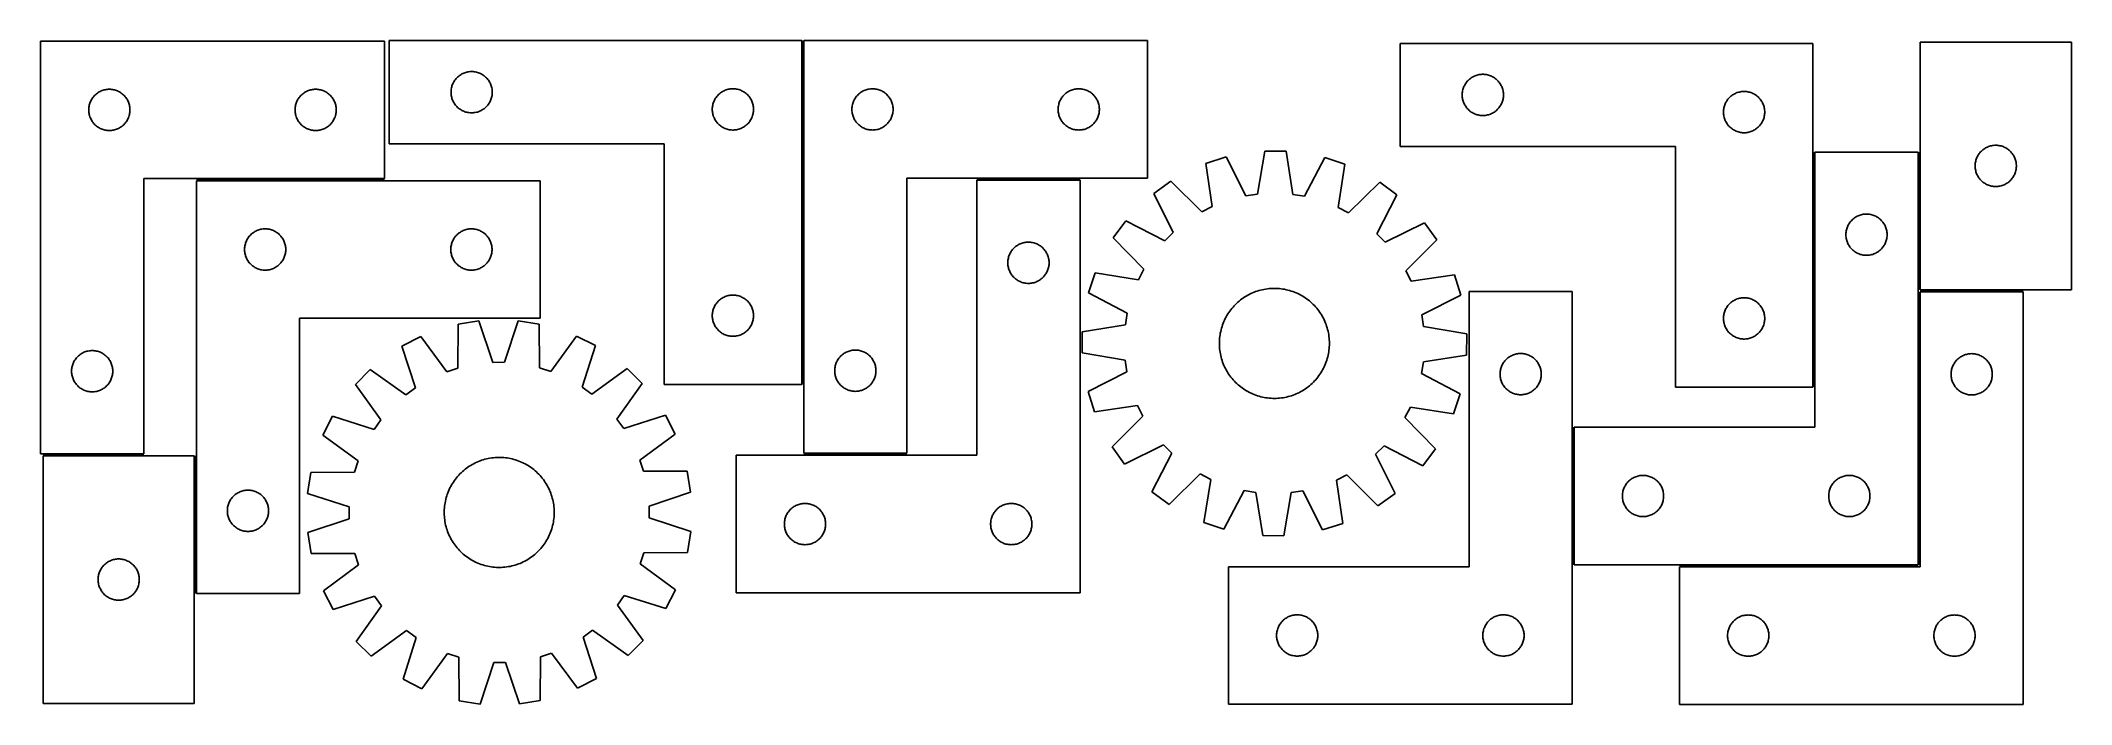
# Model space of a CAD drawing. Header units: millimetres. Extents: x 7 to 1483, y 7 to 489.
import ezdxf

# ---------------------------------------------------------------- set-up
doc = ezdxf.new("R2010")
doc.units = ezdxf.units.MM
doc.layers.add('COMMON', color=5, linetype='CONTINUOUS', true_color=0x0000ff)
doc.layers.add('CUT', color=7, linetype='CONTINUOUS', true_color=0x000000)

msp = doc.modelspace()

# ---------------------------------------------------------------- linework, layer by layer
at = {"layer": 'COMMON'}
for p, q in [((560.784999, 489.230748), (560.784999, 239.230748)), ((1296.113556, 237.255163), (1296.113556, 408.124788)), ((1372.613556, 408.124788), (1372.613556, 308.124788)), ((119.87912, 388.113548), (256.602011, 388.113548)), ((762.441986, 388.480748), (687.441986, 388.480748)), ((1372.613556, 306.624787), (1372.613556, 108.124788)), ((1373.363557, 307.374787), (1448.363557, 307.374787)), ((1121.113555, 208.124788), (1121.113555, 108.124788)), ((81.602011, 188.113549), (8.379119, 188.113549)), ((119.12912, 87.363548), (119.12912, 187.363548)), ((636.535, 188.480748), (561.535, 188.480748)), ((1371.863556, 107.374788), (1198.363557, 107.374788))]:
    msp.add_line(p, q, dxfattribs=at)
at = {"layer": 'CUT'}
for p, q in [((6.602011, 488.863549), (6.602011, 188.863549)), ((256.602011, 488.863549), (6.602011, 488.863549)), ((256.602011, 388.863549), (256.602011, 488.863549)), ((560.034999, 489.230748), (260.034999, 489.230748)), ((260.034999, 489.230748), (260.034999, 414.230748)), ((560.034999, 239.230748), (560.034999, 489.230748)), ((561.535, 489.230748), (561.535, 189.230748)), ((811.535, 489.230748), (561.535, 489.230748)), ((811.535, 389.230748), (811.535, 489.230748)), ((1483.363557, 488.124788), (1373.363557, 488.124788)), ((1373.363557, 488.124788), (1373.363557, 308.124788)), ((1483.363557, 308.124788), (1483.363557, 488.124788)), ((1295.363555, 487.255163), (995.363555, 487.255163)), ((995.363555, 487.255163), (995.363555, 412.255163)), ((1295.363555, 237.255163), (1295.363555, 487.255163)), ((306.290246, 457.737557), (306.617693, 458.437155)), ((306.617693, 458.437155), (306.980721, 459.118969)), ((306.980721, 459.118969), (307.378366, 459.781191)), ((307.378366, 459.781191), (307.809574, 460.422065)), ((307.809574, 460.422065), (308.273202, 461.039891)), ((308.273202, 461.039891), (308.76802, 461.63303)), ((308.76802, 461.63303), (309.292716, 462.199911)), ((309.292716, 462.199911), (309.845899, 462.739029)), ((309.845899, 462.739029), (310.426102, 463.248955)), ((310.426102, 463.248955), (311.031785, 463.728337)), ((311.031785, 463.728337), (311.661343, 464.175904)), ((311.661343, 464.175904), (312.313107, 464.590468)), ((312.313107, 464.590468), (312.985348, 464.97093)), ((312.985348, 464.97093), (313.676283, 465.316282)), ((313.676283, 465.316282), (314.384081, 465.625608)), ((314.384081, 465.625608), (315.106863, 465.898087)), ((315.106863, 465.898087), (315.842715, 466.132997)), ((315.842715, 466.132997), (316.589683, 466.329714)), ((316.589683, 466.329714), (317.345788, 466.487718)), ((317.345788, 466.487718), (318.109024, 466.606589)), ((318.109024, 466.606589), (318.877367, 466.686011)), ((318.877367, 466.686011), (319.648781, 466.725775)), ((319.648781, 466.725775), (320.421218, 466.725775)), ((320.421218, 466.725775), (321.192631, 466.686011)), ((321.192631, 466.686011), (321.960975, 466.606589)), ((321.960975, 466.606589), (322.724211, 466.487718)), ((322.724211, 466.487718), (323.480315, 466.329714)), ((323.480315, 466.329714), (324.227284, 466.132997)), ((324.227284, 466.132997), (324.963135, 465.898087)), ((324.963135, 465.898087), (325.685918, 465.625608)), ((325.685918, 465.625608), (326.393715, 465.316282)), ((326.393715, 465.316282), (327.08465, 464.97093)), ((327.08465, 464.97093), (327.756891, 464.590468)), ((327.756891, 464.590468), (328.408655, 464.175904)), ((328.408655, 464.175904), (329.038213, 463.728337)), ((329.038213, 463.728337), (329.643897, 463.248955)), ((329.643897, 463.248955), (330.224099, 462.739029)), ((330.224099, 462.739029), (330.777282, 462.199911)), ((330.777282, 462.199911), (331.301978, 461.63303)), ((331.301978, 461.63303), (331.796796, 461.039891)), ((331.796796, 461.039891), (332.260424, 460.422065)), ((332.260424, 460.422065), (332.691633, 459.781191)), ((332.691633, 459.781191), (333.089278, 459.118969)), ((333.089278, 459.118969), (333.452305, 458.437155)), ((333.452305, 458.437155), (333.779753, 457.737557)), ((1042.309276, 457.143384), (1042.706921, 457.805605)), ((1042.706921, 457.805605), (1043.138129, 458.446479)), ((1043.138129, 458.446479), (1043.601757, 459.064305)), ((1043.601757, 459.064305), (1044.096576, 459.657444)), ((1044.096576, 459.657444), (1044.621272, 460.224325)), ((1044.621272, 460.224325), (1045.174454, 460.763443)), ((1045.174454, 460.763443), (1045.754657, 461.273369)), ((1045.754657, 461.273369), (1046.36034, 461.752751)), ((1046.36034, 461.752751), (1046.989899, 462.200318)), ((1046.989899, 462.200318), (1047.641662, 462.614882)), ((1047.641662, 462.614882), (1048.313903, 462.995344)), ((1048.313903, 462.995344), (1049.004839, 463.340696)), ((1049.004839, 463.340696), (1049.712636, 463.650022)), ((1049.712636, 463.650022), (1050.435419, 463.922501)), ((1050.435419, 463.922501), (1051.17127, 464.157411)), ((1051.17127, 464.157411), (1051.918238, 464.354128)), ((1051.918238, 464.354128), (1052.674343, 464.512132)), ((1052.674343, 464.512132), (1053.437579, 464.631003)), ((1053.437579, 464.631003), (1054.205923, 464.710425)), ((1054.205923, 464.710425), (1054.977336, 464.75019)), ((1054.977336, 464.75019), (1055.749773, 464.75019)), ((1055.749773, 464.75019), (1056.521186, 464.710425)), ((1056.521186, 464.710425), (1057.28953, 464.631003)), ((1057.28953, 464.631003), (1058.052766, 464.512132)), ((1058.052766, 464.512132), (1058.808871, 464.354128)), ((1058.808871, 464.354128), (1059.555839, 464.157411)), ((1059.555839, 464.157411), (1060.29169, 463.922501)), ((1060.29169, 463.922501), (1061.014473, 463.650022)), ((1061.014473, 463.650022), (1061.72227, 463.340696)), ((1061.72227, 463.340696), (1062.413206, 462.995344)), ((1062.413206, 462.995344), (1063.085447, 462.614882)), ((1063.085447, 462.614882), (1063.73721, 462.200318)), ((1063.73721, 462.200318), (1064.366769, 461.752751)), ((1064.366769, 461.752751), (1064.972452, 461.273369)), ((1064.972452, 461.273369), (1065.552655, 460.763443)), ((1065.552655, 460.763443), (1066.105837, 460.224325)), ((1066.105837, 460.224325), (1066.630533, 459.657444)), ((1066.630533, 459.657444), (1067.125352, 459.064305)), ((1067.125352, 459.064305), (1067.58898, 458.446479)), ((1067.58898, 458.446479), (1068.020188, 457.805605)), ((1068.020188, 457.805605), (1068.417833, 457.143384)), ((42.003045, 442.308865), (42.199762, 443.055834)), ((42.199762, 443.055834), (42.434672, 443.791685)), ((42.434672, 443.791685), (42.707151, 444.514468)), ((42.707151, 444.514468), (43.016477, 445.222265)), ((43.016477, 445.222265), (43.361829, 445.9132)), ((43.361829, 445.9132), (43.742291, 446.585441)), ((43.742291, 446.585441), (44.156855, 447.237205)), ((44.156855, 447.237205), (44.604422, 447.866763)), ((44.604422, 447.866763), (45.083804, 448.472447)), ((45.083804, 448.472447), (45.59373, 449.052649)), ((45.59373, 449.052649), (46.132848, 449.605832)), ((46.132848, 449.605832), (46.699729, 450.130528)), ((46.699729, 450.130528), (47.292868, 450.625346)), ((47.292868, 450.625346), (47.910694, 451.088974)), ((47.910694, 451.088974), (48.551568, 451.520183)), ((48.551568, 451.520183), (49.21379, 451.917828)), ((49.21379, 451.917828), (49.895604, 452.280855)), ((49.895604, 452.280855), (50.595202, 452.608303)), ((50.595202, 452.608303), (51.310729, 452.899302)), ((51.310729, 452.899302), (52.040288, 453.15308)), ((52.040288, 453.15308), (52.781944, 453.368965)), ((52.781944, 453.368965), (53.53373, 453.546385)), ((53.53373, 453.546385), (54.293652, 453.684868)), ((54.293652, 453.684868), (55.059696, 453.784047)), ((55.059696, 453.784047), (55.829829, 453.843661)), ((55.829829, 453.843661), (56.602011, 453.863549)), ((56.602011, 453.863549), (57.374192, 453.843661)), ((57.374192, 453.843661), (58.144326, 453.784047)), ((58.144326, 453.784047), (58.910369, 453.684868)), ((58.910369, 453.684868), (59.670292, 453.546385)), ((59.670292, 453.546385), (60.422077, 453.368965)), ((60.422077, 453.368965), (61.163733, 453.15308)), ((61.163733, 453.15308), (61.893292, 452.899302)), ((61.893292, 452.899302), (62.608819, 452.608303)), ((62.608819, 452.608303), (63.308417, 452.280855)), ((63.308417, 452.280855), (63.990232, 451.917828)), ((63.990232, 451.917828), (64.652453, 451.520183)), ((64.652453, 451.520183), (65.293327, 451.088974)), ((65.293327, 451.088974), (65.911153, 450.625346)), ((65.911153, 450.625346), (66.504292, 450.130528)), ((66.504292, 450.130528), (67.071173, 449.605832)), ((67.071173, 449.605832), (67.610291, 449.052649)), ((67.610291, 449.052649), (68.120217, 448.472447)), ((68.120217, 448.472447), (68.599599, 447.866763)), ((68.599599, 447.866763), (69.047166, 447.237205)), ((69.047166, 447.237205), (69.46173, 446.585441)), ((69.46173, 446.585441), (69.842193, 445.9132)), ((69.842193, 445.9132), (70.187545, 445.222265)), ((70.187545, 445.222265), (70.49687, 444.514468)), ((70.49687, 444.514468), (70.769349, 443.791685)), ((70.769349, 443.791685), (71.004259, 443.055834)), ((71.004259, 443.055834), (71.200976, 442.308865)), ((192.003045, 442.308865), (192.199762, 443.055834)), ((192.199762, 443.055834), (192.434672, 443.791685)), ((192.434672, 443.791685), (192.707151, 444.514468)), ((192.707151, 444.514468), (193.016477, 445.222265)), ((193.016477, 445.222265), (193.361829, 445.9132)), ((193.361829, 445.9132), (193.742291, 446.585441)), ((193.742291, 446.585441), (194.156855, 447.237205)), ((194.156855, 447.237205), (194.604422, 447.866763)), ((194.604422, 447.866763), (195.083804, 448.472447)), ((195.083804, 448.472447), (195.59373, 449.052649)), ((195.59373, 449.052649), (196.132848, 449.605832)), ((196.132848, 449.605832), (196.699729, 450.130528)), ((196.699729, 450.130528), (197.292868, 450.625346)), ((197.292868, 450.625346), (197.910694, 451.088974)), ((197.910694, 451.088974), (198.551568, 451.520183)), ((198.551568, 451.520183), (199.21379, 451.917828)), ((199.21379, 451.917828), (199.895604, 452.280855)), ((199.895604, 452.280855), (200.595202, 452.608303)), ((200.595202, 452.608303), (201.310729, 452.899302)), ((201.310729, 452.899302), (202.040288, 453.15308)), ((202.040288, 453.15308), (202.781944, 453.368965)), ((202.781944, 453.368965), (203.53373, 453.546385)), ((203.53373, 453.546385), (204.293652, 453.684868)), ((204.293652, 453.684868), (205.059696, 453.784047)), ((205.059696, 453.784047), (205.829829, 453.843661)), ((205.829829, 453.843661), (206.602011, 453.863549)), ((206.602011, 453.863549), (207.374192, 453.843661)), ((207.374192, 453.843661), (208.144326, 453.784047)), ((208.144326, 453.784047), (208.910369, 453.684868)), ((208.910369, 453.684868), (209.670292, 453.546385)), ((209.670292, 453.546385), (210.422077, 453.368965)), ((210.422077, 453.368965), (211.163733, 453.15308)), ((211.163733, 453.15308), (211.893292, 452.899302)), ((211.893292, 452.899302), (212.608819, 452.608303)), ((212.608819, 452.608303), (213.308417, 452.280855)), ((213.308417, 452.280855), (213.990232, 451.917828)), ((213.990232, 451.917828), (214.652453, 451.520183)), ((214.652453, 451.520183), (215.293327, 451.088974)), ((215.293327, 451.088974), (215.911153, 450.625346)), ((215.911153, 450.625346), (216.504292, 450.130528)), ((216.504292, 450.130528), (217.071173, 449.605832)), ((217.071173, 449.605832), (217.610291, 449.052649)), ((217.610291, 449.052649), (218.120217, 448.472447)), ((218.120217, 448.472447), (218.599599, 447.866763)), ((218.599599, 447.866763), (219.047166, 447.237205)), ((219.047166, 447.237205), (219.46173, 446.585441)), ((219.46173, 446.585441), (219.842193, 445.9132)), ((219.842193, 445.9132), (220.187545, 445.222265)), ((220.187545, 445.222265), (220.49687, 444.514468)), ((220.49687, 444.514468), (220.769349, 443.791685)), ((220.769349, 443.791685), (221.004259, 443.055834)), ((221.004259, 443.055834), (221.200976, 442.308865)), ((305.034999, 451.730748), (305.054888, 452.50293)), ((305.054888, 450.958567), (305.034999, 451.730748)), ((305.054888, 452.50293), (305.114501, 453.273063)), ((305.114501, 450.188434), (305.054888, 450.958567)), ((305.114501, 453.273063), (305.213681, 454.039107)), ((305.213681, 449.42239), (305.114501, 450.188434)), ((305.213681, 454.039107), (305.352164, 454.799029)), ((305.352164, 448.662467), (305.213681, 449.42239)), ((305.352164, 454.799029), (305.529583, 455.550815)), ((305.529583, 447.910682), (305.352164, 448.662467)), ((305.529583, 455.550815), (305.745469, 456.292471)), ((305.745469, 447.169026), (305.529583, 447.910682)), ((305.745469, 456.292471), (305.999247, 457.02203)), ((305.999247, 446.439467), (305.745469, 447.169026)), ((305.999247, 457.02203), (306.290246, 457.737557)), ((306.290246, 445.72394), (305.999247, 446.439467)), ((306.617693, 445.024342), (306.290246, 445.72394)), ((306.980721, 444.342527), (306.617693, 445.024342)), ((307.378366, 443.680306), (306.980721, 444.342527)), ((307.809574, 443.039432), (307.378366, 443.680306)), ((308.273202, 442.421606), (307.809574, 443.039432)), ((332.260424, 443.039432), (331.796796, 442.421606)), ((332.691633, 443.680306), (332.260424, 443.039432)), ((333.089278, 444.342527), (332.691633, 443.680306)), ((333.452305, 445.024342), (333.089278, 444.342527)), ((333.779753, 445.72394), (333.452305, 445.024342)), ((333.779753, 457.737557), (334.070752, 457.02203)), ((334.070752, 446.439467), (333.779753, 445.72394)), ((334.070752, 457.02203), (334.32453, 456.292471)), ((334.32453, 447.169026), (334.070752, 446.439467)), ((334.32453, 456.292471), (334.540415, 455.550815)), ((334.540415, 447.910682), (334.32453, 447.169026)), ((334.540415, 455.550815), (334.717835, 454.799029)), ((334.717835, 448.662467), (334.540415, 447.910682)), ((334.717835, 454.799029), (334.856318, 454.039107)), ((334.856318, 449.42239), (334.717835, 448.662467)), ((334.856318, 454.039107), (334.955497, 453.273063)), ((334.955497, 450.188434), (334.856318, 449.42239)), ((334.955497, 453.273063), (335.015111, 452.50293)), ((335.015111, 450.958567), (334.955497, 450.188434)), ((335.015111, 452.50293), (335.034999, 451.730748)), ((335.034999, 451.730748), (335.015111, 450.958567)), ((495.352164, 442.299029), (495.529583, 443.050815)), ((495.529583, 443.050815), (495.745469, 443.792471)), ((495.745469, 443.792471), (495.999247, 444.52203)), ((495.999247, 444.52203), (496.290246, 445.237557)), ((496.290246, 445.237557), (496.617693, 445.937155)), ((496.617693, 445.937155), (496.980721, 446.618969)), ((496.980721, 446.618969), (497.378366, 447.281191)), ((497.378366, 447.281191), (497.809574, 447.922065)), ((497.809574, 447.922065), (498.273202, 448.539891)), ((498.273202, 448.539891), (498.76802, 449.13303)), ((498.76802, 449.13303), (499.292716, 449.699911)), ((499.292716, 449.699911), (499.845899, 450.239029)), ((499.845899, 450.239029), (500.426102, 450.748955)), ((500.426102, 450.748955), (501.031785, 451.228337)), ((501.031785, 451.228337), (501.661343, 451.675904)), ((501.661343, 451.675904), (502.313107, 452.090468)), ((502.313107, 452.090468), (502.985348, 452.47093)), ((502.985348, 452.47093), (503.676283, 452.816282)), ((503.676283, 452.816282), (504.384081, 453.125608)), ((504.384081, 453.125608), (505.106863, 453.398087)), ((505.106863, 453.398087), (505.842715, 453.632997)), ((505.842715, 453.632997), (506.589683, 453.829714)), ((506.589683, 453.829714), (507.345788, 453.987718)), ((507.345788, 453.987718), (508.109024, 454.106589)), ((508.109024, 454.106589), (508.877367, 454.186011)), ((508.877367, 454.186011), (509.648781, 454.225775)), ((509.648781, 454.225775), (510.421218, 454.225775)), ((510.421218, 454.225775), (511.192631, 454.186011)), ((511.192631, 454.186011), (511.960975, 454.106589)), ((511.960975, 454.106589), (512.724211, 453.987718)), ((512.724211, 453.987718), (513.480315, 453.829714)), ((513.480315, 453.829714), (514.227284, 453.632997)), ((514.227284, 453.632997), (514.963135, 453.398087)), ((514.963135, 453.398087), (515.685918, 453.125608)), ((515.685918, 453.125608), (516.393715, 452.816282)), ((516.393715, 452.816282), (517.08465, 452.47093)), ((517.08465, 452.47093), (517.756891, 452.090468)), ((517.756891, 452.090468), (518.408655, 451.675904)), ((518.408655, 451.675904), (519.038213, 451.228337)), ((519.038213, 451.228337), (519.643897, 450.748955)), ((519.643897, 450.748955), (520.224099, 450.239029)), ((520.224099, 450.239029), (520.777282, 449.699911)), ((520.777282, 449.699911), (521.301978, 449.13303)), ((521.301978, 449.13303), (521.796796, 448.539891)), ((521.796796, 448.539891), (522.260424, 447.922065)), ((522.260424, 447.922065), (522.691633, 447.281191)), ((522.691633, 447.281191), (523.089278, 446.618969)), ((523.089278, 446.618969), (523.452305, 445.937155)), ((523.452305, 445.937155), (523.779753, 445.237557)), ((523.779753, 445.237557), (524.070752, 444.52203)), ((524.070752, 444.52203), (524.32453, 443.792471)), ((524.32453, 443.792471), (524.540415, 443.050815)), ((524.540415, 443.050815), (524.717835, 442.299029)), ((596.936035, 442.676065), (597.132752, 443.423033)), ((597.132752, 443.423033), (597.367662, 444.158884)), ((597.367662, 444.158884), (597.640141, 444.881667)), ((597.640141, 444.881667), (597.949466, 445.589464)), ((597.949466, 445.589464), (598.294818, 446.2804)), ((598.294818, 446.2804), (598.675281, 446.95264)), ((598.675281, 446.95264), (599.089845, 447.604404)), ((599.089845, 447.604404), (599.537412, 448.233963)), ((599.537412, 448.233963), (600.016794, 448.839646)), ((600.016794, 448.839646), (600.52672, 449.419849)), ((600.52672, 449.419849), (601.065838, 449.973031)), ((601.065838, 449.973031), (601.632718, 450.497727)), ((601.632718, 450.497727), (602.225858, 450.992546)), ((602.225858, 450.992546), (602.843684, 451.456174)), ((602.843684, 451.456174), (603.484557, 451.887382)), ((603.484557, 451.887382), (604.146779, 452.285027)), ((604.146779, 452.285027), (604.828593, 452.648055)), ((604.828593, 452.648055), (605.528192, 452.975502)), ((605.528192, 452.975502), (606.243719, 453.266501)), ((606.243719, 453.266501), (606.973278, 453.520279)), ((606.973278, 453.520279), (607.714933, 453.736164)), ((607.714933, 453.736164), (608.466719, 453.913584)), ((608.466719, 453.913584), (609.226642, 454.052067)), ((609.226642, 454.052067), (609.992685, 454.151247)), ((609.992685, 454.151247), (610.762819, 454.21086)), ((610.762819, 454.21086), (611.535, 454.230748)), ((611.535, 454.230748), (612.307182, 454.21086)), ((612.307182, 454.21086), (613.077315, 454.151247)), ((613.077315, 454.151247), (613.843359, 454.052067)), ((613.843359, 454.052067), (614.603281, 453.913584)), ((614.603281, 453.913584), (615.355067, 453.736164)), ((615.355067, 453.736164), (616.096723, 453.520279)), ((616.096723, 453.520279), (616.826282, 453.266501)), ((616.826282, 453.266501), (617.541809, 452.975502)), ((617.541809, 452.975502), (618.241407, 452.648055)), ((618.241407, 452.648055), (618.923221, 452.285027)), ((618.923221, 452.285027), (619.585443, 451.887382)), ((619.585443, 451.887382), (620.226317, 451.456174)), ((620.226317, 451.456174), (620.844142, 450.992546)), ((620.844142, 450.992546), (621.437282, 450.497727)), ((621.437282, 450.497727), (622.004163, 449.973031)), ((622.004163, 449.973031), (622.543281, 449.419849)), ((622.543281, 449.419849), (623.053207, 448.839646)), ((623.053207, 448.839646), (623.532589, 448.233963)), ((623.532589, 448.233963), (623.980155, 447.604404)), ((623.980155, 447.604404), (624.39472, 446.95264)), ((624.39472, 446.95264), (624.775182, 446.2804)), ((624.775182, 446.2804), (625.120534, 445.589464)), ((625.120534, 445.589464), (625.42986, 444.881667)), ((625.42986, 444.881667), (625.702339, 444.158884)), ((625.702339, 444.158884), (625.937248, 443.423033)), ((625.937248, 443.423033), (626.133966, 442.676065)), ((746.936035, 442.676065), (747.132752, 443.423033)), ((747.132752, 443.423033), (747.367662, 444.158884)), ((747.367662, 444.158884), (747.640141, 444.881667)), ((747.640141, 444.881667), (747.949466, 445.589464)), ((747.949466, 445.589464), (748.294818, 446.2804)), ((748.294818, 446.2804), (748.675281, 446.95264)), ((748.675281, 446.95264), (749.089845, 447.604404)), ((749.089845, 447.604404), (749.537412, 448.233963)), ((749.537412, 448.233963), (750.016794, 448.839646)), ((750.016794, 448.839646), (750.52672, 449.419849)), ((750.52672, 449.419849), (751.065838, 449.973031)), ((751.065838, 449.973031), (751.632718, 450.497727)), ((751.632718, 450.497727), (752.225858, 450.992546)), ((752.225858, 450.992546), (752.843684, 451.456174)), ((752.843684, 451.456174), (753.484557, 451.887382)), ((753.484557, 451.887382), (754.146779, 452.285027)), ((754.146779, 452.285027), (754.828593, 452.648055)), ((754.828593, 452.648055), (755.528192, 452.975502)), ((755.528192, 452.975502), (756.243719, 453.266501)), ((756.243719, 453.266501), (756.973278, 453.520279)), ((756.973278, 453.520279), (757.714933, 453.736164)), ((757.714933, 453.736164), (758.466719, 453.913584)), ((758.466719, 453.913584), (759.226642, 454.052067)), ((759.226642, 454.052067), (759.992685, 454.151247)), ((759.992685, 454.151247), (760.762819, 454.21086)), ((760.762819, 454.21086), (761.535, 454.230748)), ((761.535, 454.230748), (762.307182, 454.21086)), ((762.307182, 454.21086), (763.077315, 454.151247)), ((763.077315, 454.151247), (763.843359, 454.052067)), ((763.843359, 454.052067), (764.603281, 453.913584)), ((764.603281, 453.913584), (765.355067, 453.736164)), ((765.355067, 453.736164), (766.096723, 453.520279)), ((766.096723, 453.520279), (766.826282, 453.266501)), ((766.826282, 453.266501), (767.541809, 452.975502)), ((767.541809, 452.975502), (768.241407, 452.648055)), ((768.241407, 452.648055), (768.923221, 452.285027)), ((768.923221, 452.285027), (769.585443, 451.887382)), ((769.585443, 451.887382), (770.226317, 451.456174)), ((770.226317, 451.456174), (770.844142, 450.992546)), ((770.844142, 450.992546), (771.437282, 450.497727)), ((771.437282, 450.497727), (772.004163, 449.973031)), ((772.004163, 449.973031), (772.543281, 449.419849)), ((772.543281, 449.419849), (773.053207, 448.839646)), ((773.053207, 448.839646), (773.532589, 448.233963)), ((773.532589, 448.233963), (773.980155, 447.604404)), ((773.980155, 447.604404), (774.39472, 446.95264)), ((774.39472, 446.95264), (774.775182, 446.2804)), ((774.775182, 446.2804), (775.120534, 445.589464)), ((775.120534, 445.589464), (775.42986, 444.881667)), ((775.42986, 444.881667), (775.702339, 444.158884)), ((775.702339, 444.158884), (775.937248, 443.423033)), ((775.937248, 443.423033), (776.133966, 442.676065)), ((1040.363555, 449.755163), (1040.383443, 450.527344)), ((1040.383443, 448.982981), (1040.363555, 449.755163)), ((1040.383443, 450.527344), (1040.443056, 451.297477)), ((1040.443056, 448.212848), (1040.383443, 448.982981)), ((1040.443056, 451.297477), (1040.542236, 452.063521)), ((1040.542236, 447.446804), (1040.443056, 448.212848)), ((1040.542236, 452.063521), (1040.680719, 452.823444)), ((1040.680719, 446.686882), (1040.542236, 447.446804)), ((1040.680719, 452.823444), (1040.858139, 453.575229)), ((1040.858139, 445.935096), (1040.680719, 446.686882)), ((1040.858139, 453.575229), (1041.074024, 454.316885)), ((1041.074024, 445.19344), (1040.858139, 445.935096)), ((1041.074024, 454.316885), (1041.327802, 455.046444)), ((1041.327802, 444.463881), (1041.074024, 445.19344)), ((1041.327802, 455.046444), (1041.618801, 455.761971)), ((1041.618801, 443.748354), (1041.327802, 444.463881)), ((1041.618801, 455.761971), (1041.946248, 456.461569)), ((1041.946248, 443.048756), (1041.618801, 443.748354)), ((1041.946248, 456.461569), (1042.309276, 457.143384)), ((1042.309276, 442.366942), (1041.946248, 443.048756)), ((1068.417833, 457.143384), (1068.780861, 456.461569)), ((1068.780861, 443.048756), (1068.417833, 442.366942)), ((1068.780861, 456.461569), (1069.108308, 455.761971)), ((1069.108308, 443.748354), (1068.780861, 443.048756)), ((1069.108308, 455.761971), (1069.399307, 455.046444)), ((1069.399307, 444.463881), (1069.108308, 443.748354)), ((1069.399307, 455.046444), (1069.653085, 454.316885)), ((1069.653085, 445.19344), (1069.399307, 444.463881)), ((1069.653085, 454.316885), (1069.86897, 453.575229)), ((1069.86897, 445.935096), (1069.653085, 445.19344)), ((1069.86897, 453.575229), (1070.04639, 452.823444)), ((1070.04639, 446.686882), (1069.86897, 445.935096)), ((1070.04639, 452.823444), (1070.184873, 452.063521)), ((1070.184873, 447.446804), (1070.04639, 446.686882)), ((1070.184873, 452.063521), (1070.284053, 451.297477)), ((1070.284053, 448.212848), (1070.184873, 447.446804)), ((1070.284053, 451.297477), (1070.343666, 450.527344)), ((1070.343666, 448.982981), (1070.284053, 448.212848)), ((1070.343666, 450.527344), (1070.363555, 449.755163)), ((1070.363555, 449.755163), (1070.343666, 448.982981)), ((1231.327802, 442.546444), (1231.618801, 443.261971)), ((1231.618801, 443.261971), (1231.946248, 443.961569)), ((1231.946248, 443.961569), (1232.309276, 444.643384)), ((1232.309276, 444.643384), (1232.706921, 445.305605)), ((1232.706921, 445.305605), (1233.138129, 445.946479)), ((1233.138129, 445.946479), (1233.601757, 446.564305)), ((1233.601757, 446.564305), (1234.096576, 447.157444)), ((1234.096576, 447.157444), (1234.621272, 447.724325)), ((1234.621272, 447.724325), (1235.174454, 448.263443)), ((1235.174454, 448.263443), (1235.754657, 448.773369)), ((1235.754657, 448.773369), (1236.36034, 449.252751)), ((1236.36034, 449.252751), (1236.989899, 449.700318)), ((1236.989899, 449.700318), (1237.641662, 450.114882)), ((1237.641662, 450.114882), (1238.313903, 450.495344)), ((1238.313903, 450.495344), (1239.004839, 450.840696)), ((1239.004839, 450.840696), (1239.712636, 451.150022)), ((1239.712636, 451.150022), (1240.435419, 451.422501)), ((1240.435419, 451.422501), (1241.17127, 451.657411)), ((1241.17127, 451.657411), (1241.918238, 451.854128)), ((1241.918238, 451.854128), (1242.674343, 452.012132)), ((1242.674343, 452.012132), (1243.437579, 452.131003)), ((1243.437579, 452.131003), (1244.205923, 452.210425)), ((1244.205923, 452.210425), (1244.977336, 452.25019)), ((1244.977336, 452.25019), (1245.749773, 452.25019)), ((1245.749773, 452.25019), (1246.521186, 452.210425)), ((1246.521186, 452.210425), (1247.28953, 452.131003)), ((1247.28953, 452.131003), (1248.052766, 452.012132)), ((1248.052766, 452.012132), (1248.808871, 451.854128)), ((1248.808871, 451.854128), (1249.555839, 451.657411)), ((1249.555839, 451.657411), (1250.29169, 451.422501)), ((1250.29169, 451.422501), (1251.014473, 451.150022)), ((1251.014473, 451.150022), (1251.72227, 450.840696)), ((1251.72227, 450.840696), (1252.413206, 450.495344)), ((1252.413206, 450.495344), (1253.085447, 450.114882)), ((1253.085447, 450.114882), (1253.73721, 449.700318)), ((1253.73721, 449.700318), (1254.366769, 449.252751)), ((1254.366769, 449.252751), (1254.972452, 448.773369)), ((1254.972452, 448.773369), (1255.552655, 448.263443)), ((1255.552655, 448.263443), (1256.105837, 447.724325)), ((1256.105837, 447.724325), (1256.630533, 447.157444)), ((1256.630533, 447.157444), (1257.125352, 446.564305)), ((1257.125352, 446.564305), (1257.58898, 445.946479)), ((1257.58898, 445.946479), (1258.020188, 445.305605)), ((1258.020188, 445.305605), (1258.417833, 444.643384)), ((1258.417833, 444.643384), (1258.780861, 443.961569)), ((1258.780861, 443.961569), (1259.108308, 443.261971)), ((1259.108308, 443.261971), (1259.399307, 442.546444)), ((41.606984, 439.249768), (41.646748, 440.021181)), ((41.606984, 438.477331), (41.606984, 439.249768)), ((41.646748, 437.705917), (41.606984, 438.477331)), ((41.646748, 440.021181), (41.72617, 440.789525)), ((41.72617, 436.937574), (41.646748, 437.705917)), ((41.72617, 440.789525), (41.845041, 441.552761)), ((41.845041, 436.174338), (41.72617, 436.937574)), ((41.845041, 441.552761), (42.003045, 442.308865)), ((42.003045, 435.418233), (41.845041, 436.174338)), ((42.199762, 434.671265), (42.003045, 435.418233)), ((42.434672, 433.935414), (42.199762, 434.671265)), ((42.707151, 433.212631), (42.434672, 433.935414)), ((43.016477, 432.504833), (42.707151, 433.212631)), ((43.361829, 431.813898), (43.016477, 432.504833)), ((43.742291, 431.141657), (43.361829, 431.813898)), ((44.156855, 430.489893), (43.742291, 431.141657)), ((44.604422, 429.860335), (44.156855, 430.489893)), ((45.083804, 429.254652), (44.604422, 429.860335)), ((45.59373, 428.674449), (45.083804, 429.254652)), ((46.132848, 428.121266), (45.59373, 428.674449)), ((67.610291, 428.674449), (67.071173, 428.121266)), ((68.120217, 429.254652), (67.610291, 428.674449)), ((68.599599, 429.860335), (68.120217, 429.254652)), ((69.047166, 430.489893), (68.599599, 429.860335)), ((69.46173, 431.141657), (69.047166, 430.489893)), ((69.842193, 431.813898), (69.46173, 431.141657)), ((70.187545, 432.504833), (69.842193, 431.813898)), ((70.49687, 433.212631), (70.187545, 432.504833)), ((70.769349, 433.935414), (70.49687, 433.212631)), ((71.004259, 434.671265), (70.769349, 433.935414)), ((71.200976, 435.418233), (71.004259, 434.671265)), ((71.200976, 442.308865), (71.35898, 441.552761)), ((71.35898, 436.174338), (71.200976, 435.418233)), ((71.35898, 441.552761), (71.477851, 440.789525)), ((71.477851, 436.937574), (71.35898, 436.174338)), ((71.477851, 440.789525), (71.557273, 440.021181)), ((71.557273, 437.705917), (71.477851, 436.937574)), ((71.557273, 440.021181), (71.597038, 439.249768)), ((71.597038, 438.477331), (71.557273, 437.705917)), ((71.597038, 439.249768), (71.597038, 438.477331)), ((191.606984, 439.249768), (191.646748, 440.021181)), ((191.606984, 438.477331), (191.606984, 439.249768)), ((191.646748, 437.705917), (191.606984, 438.477331)), ((191.646748, 440.021181), (191.72617, 440.789525)), ((191.72617, 436.937574), (191.646748, 437.705917)), ((191.72617, 440.789525), (191.845041, 441.552761)), ((191.845041, 436.174338), (191.72617, 436.937574)), ((191.845041, 441.552761), (192.003045, 442.308865)), ((192.003045, 435.418233), (191.845041, 436.174338)), ((192.199762, 434.671265), (192.003045, 435.418233)), ((192.434672, 433.935414), (192.199762, 434.671265)), ((192.707151, 433.212631), (192.434672, 433.935414)), ((193.016477, 432.504833), (192.707151, 433.212631)), ((193.361829, 431.813898), (193.016477, 432.504833)), ((193.742291, 431.141657), (193.361829, 431.813898)), ((194.156855, 430.489893), (193.742291, 431.141657)), ((194.604422, 429.860335), (194.156855, 430.489893)), ((195.083804, 429.254652), (194.604422, 429.860335)), ((195.59373, 428.674449), (195.083804, 429.254652)), ((196.132848, 428.121266), (195.59373, 428.674449)), ((217.610291, 428.674449), (217.071173, 428.121266)), ((218.120217, 429.254652), (217.610291, 428.674449)), ((218.599599, 429.860335), (218.120217, 429.254652)), ((219.047166, 430.489893), (218.599599, 429.860335)), ((219.46173, 431.141657), (219.047166, 430.489893)), ((219.842193, 431.813898), (219.46173, 431.141657)), ((220.187545, 432.504833), (219.842193, 431.813898)), ((220.49687, 433.212631), (220.187545, 432.504833)), ((220.769349, 433.935414), (220.49687, 433.212631)), ((221.004259, 434.671265), (220.769349, 433.935414)), ((221.200976, 435.418233), (221.004259, 434.671265)), ((221.200976, 442.308865), (221.35898, 441.552761)), ((221.35898, 436.174338), (221.200976, 435.418233)), ((221.35898, 441.552761), (221.477851, 440.789525)), ((221.477851, 436.937574), (221.35898, 436.174338)), ((221.477851, 440.789525), (221.557273, 440.021181)), ((221.557273, 437.705917), (221.477851, 436.937574)), ((221.557273, 440.021181), (221.597038, 439.249768)), ((221.597038, 438.477331), (221.557273, 437.705917)), ((221.597038, 439.249768), (221.597038, 438.477331)), ((308.76802, 441.828467), (308.273202, 442.421606)), ((309.292716, 441.261586), (308.76802, 441.828467)), ((309.845899, 440.722468), (309.292716, 441.261586)), ((310.426102, 440.212542), (309.845899, 440.722468)), ((311.031785, 439.73316), (310.426102, 440.212542)), ((311.661343, 439.285593), (311.031785, 439.73316)), ((312.313107, 438.871029), (311.661343, 439.285593)), ((312.985348, 438.490566), (312.313107, 438.871029)), ((313.676283, 438.145215), (312.985348, 438.490566)), ((314.384081, 437.835889), (313.676283, 438.145215)), ((315.106863, 437.56341), (314.384081, 437.835889)), ((315.842715, 437.3285), (315.106863, 437.56341)), ((316.589683, 437.131783), (315.842715, 437.3285)), ((317.345788, 436.973779), (316.589683, 437.131783)), ((318.109024, 436.854908), (317.345788, 436.973779)), ((318.877367, 436.775486), (318.109024, 436.854908)), ((319.648781, 436.735721), (318.877367, 436.775486)), ((320.421218, 436.735721), (319.648781, 436.735721)), ((321.192631, 436.775486), (320.421218, 436.735721)), ((321.960975, 436.854908), (321.192631, 436.775486)), ((322.724211, 436.973779), (321.960975, 436.854908)), ((323.480315, 437.131783), (322.724211, 436.973779)), ((324.227284, 437.3285), (323.480315, 437.131783)), ((324.963135, 437.56341), (324.227284, 437.3285)), ((325.685918, 437.835889), (324.963135, 437.56341)), ((326.393715, 438.145215), (325.685918, 437.835889)), ((327.08465, 438.490566), (326.393715, 438.145215)), ((327.756891, 438.871029), (327.08465, 438.490566)), ((328.408655, 439.285593), (327.756891, 438.871029)), ((329.038213, 439.73316), (328.408655, 439.285593)), ((329.643897, 440.212542), (329.038213, 439.73316)), ((330.224099, 440.722468), (329.643897, 440.212542)), ((330.777282, 441.261586), (330.224099, 440.722468)), ((331.301978, 441.828467), (330.777282, 441.261586)), ((331.796796, 442.421606), (331.301978, 441.828467)), ((495.034999, 439.230748), (495.054888, 440.00293)), ((495.054888, 438.458567), (495.034999, 439.230748)), ((495.054888, 440.00293), (495.114501, 440.773063)), ((495.114501, 437.688434), (495.054888, 438.458567)), ((495.114501, 440.773063), (495.213681, 441.539107)), ((495.213681, 436.92239), (495.114501, 437.688434)), ((495.213681, 441.539107), (495.352164, 442.299029)), ((495.352164, 436.162467), (495.213681, 436.92239)), ((495.529583, 435.410682), (495.352164, 436.162467)), ((495.745469, 434.669026), (495.529583, 435.410682)), ((495.999247, 433.939467), (495.745469, 434.669026)), ((496.290246, 433.22394), (495.999247, 433.939467)), ((496.617693, 432.524342), (496.290246, 433.22394)), ((496.980721, 431.842527), (496.617693, 432.524342)), ((497.378366, 431.180306), (496.980721, 431.842527)), ((497.809574, 430.539432), (497.378366, 431.180306)), ((498.273202, 429.921606), (497.809574, 430.539432)), ((498.76802, 429.328467), (498.273202, 429.921606)), ((499.292716, 428.761586), (498.76802, 429.328467)), ((499.845899, 428.222468), (499.292716, 428.761586)), ((520.777282, 428.761586), (520.224099, 428.222468)), ((521.301978, 429.328467), (520.777282, 428.761586)), ((521.796796, 429.921606), (521.301978, 429.328467)), ((522.260424, 430.539432), (521.796796, 429.921606)), ((522.691633, 431.180306), (522.260424, 430.539432)), ((523.089278, 431.842527), (522.691633, 431.180306)), ((523.452305, 432.524342), (523.089278, 431.842527)), ((523.779753, 433.22394), (523.452305, 432.524342)), ((524.070752, 433.939467), (523.779753, 433.22394)), ((524.32453, 434.669026), (524.070752, 433.939467)), ((524.540415, 435.410682), (524.32453, 434.669026)), ((524.717835, 436.162467), (524.540415, 435.410682)), ((524.717835, 442.299029), (524.856318, 441.539107)), ((524.856318, 436.92239), (524.717835, 436.162467)), ((524.856318, 441.539107), (524.955497, 440.773063)), ((524.955497, 437.688434), (524.856318, 436.92239)), ((524.955497, 440.773063), (525.015111, 440.00293)), ((525.015111, 438.458567), (524.955497, 437.688434)), ((525.015111, 440.00293), (525.034999, 439.230748)), ((525.034999, 439.230748), (525.015111, 438.458567)), ((596.539973, 439.616967), (596.579737, 440.38838)), ((596.539973, 438.84453), (596.539973, 439.616967)), ((596.579737, 438.073117), (596.539973, 438.84453)), ((596.579737, 440.38838), (596.65916, 441.156724)), ((596.65916, 437.304773), (596.579737, 438.073117)), ((596.65916, 441.156724), (596.778031, 441.91996)), ((596.778031, 436.541537), (596.65916, 437.304773)), ((596.778031, 441.91996), (596.936035, 442.676065)), ((596.936035, 435.785432), (596.778031, 436.541537)), ((597.132752, 435.038464), (596.936035, 435.785432)), ((597.367662, 434.302613), (597.132752, 435.038464)), ((597.640141, 433.57983), (597.367662, 434.302613)), ((597.949466, 432.872033), (597.640141, 433.57983)), ((598.294818, 432.181097), (597.949466, 432.872033)), ((598.675281, 431.508856), (598.294818, 432.181097)), ((599.089845, 430.857093), (598.675281, 431.508856)), ((599.537412, 430.227534), (599.089845, 430.857093)), ((600.016794, 429.621851), (599.537412, 430.227534)), ((600.52672, 429.041648), (600.016794, 429.621851)), ((601.065838, 428.488466), (600.52672, 429.041648)), ((601.632718, 427.963769), (601.065838, 428.488466)), ((622.004163, 428.488466), (621.437282, 427.963769)), ((622.543281, 429.041648), (622.004163, 428.488466)), ((623.053207, 429.621851), (622.543281, 429.041648)), ((623.532589, 430.227534), (623.053207, 429.621851)), ((623.980155, 430.857093), (623.532589, 430.227534)), ((624.39472, 431.508856), (623.980155, 430.857093)), ((624.775182, 432.181097), (624.39472, 431.508856)), ((625.120534, 432.872033), (624.775182, 432.181097)), ((625.42986, 433.57983), (625.120534, 432.872033)), ((625.702339, 434.302613), (625.42986, 433.57983)), ((625.937248, 435.038464), (625.702339, 434.302613)), ((626.133966, 435.785432), (625.937248, 435.038464)), ((626.133966, 442.676065), (626.291969, 441.91996)), ((626.291969, 436.541537), (626.133966, 435.785432)), ((626.291969, 441.91996), (626.41084, 441.156724)), ((626.41084, 437.304773), (626.291969, 436.541537)), ((626.41084, 441.156724), (626.490263, 440.38838)), ((626.490263, 438.073117), (626.41084, 437.304773)), ((626.490263, 440.38838), (626.530027, 439.616967)), ((626.530027, 438.84453), (626.490263, 438.073117)), ((626.530027, 439.616967), (626.530027, 438.84453)), ((746.539973, 439.616967), (746.579737, 440.38838)), ((746.539973, 438.84453), (746.539973, 439.616967)), ((746.579737, 438.073117), (746.539973, 438.84453)), ((746.579737, 440.38838), (746.65916, 441.156724)), ((746.65916, 437.304773), (746.579737, 438.073117)), ((746.65916, 441.156724), (746.778031, 441.91996)), ((746.778031, 436.541537), (746.65916, 437.304773)), ((746.778031, 441.91996), (746.936035, 442.676065)), ((746.936035, 435.785432), (746.778031, 436.541537)), ((747.132752, 435.038464), (746.936035, 435.785432)), ((747.367662, 434.302613), (747.132752, 435.038464)), ((747.640141, 433.57983), (747.367662, 434.302613)), ((747.949466, 432.872033), (747.640141, 433.57983)), ((748.294818, 432.181097), (747.949466, 432.872033)), ((748.675281, 431.508856), (748.294818, 432.181097)), ((749.089845, 430.857093), (748.675281, 431.508856)), ((749.537412, 430.227534), (749.089845, 430.857093)), ((750.016794, 429.621851), (749.537412, 430.227534)), ((750.52672, 429.041648), (750.016794, 429.621851)), ((751.065838, 428.488466), (750.52672, 429.041648)), ((751.632718, 427.963769), (751.065838, 428.488466)), ((772.004163, 428.488466), (771.437282, 427.963769)), ((772.543281, 429.041648), (772.004163, 428.488466)), ((773.053207, 429.621851), (772.543281, 429.041648)), ((773.532589, 430.227534), (773.053207, 429.621851)), ((773.980155, 430.857093), (773.532589, 430.227534)), ((774.39472, 431.508856), (773.980155, 430.857093)), ((774.775182, 432.181097), (774.39472, 431.508856)), ((775.120534, 432.872033), (774.775182, 432.181097)), ((775.42986, 433.57983), (775.120534, 432.872033)), ((775.702339, 434.302613), (775.42986, 433.57983)), ((775.937248, 435.038464), (775.702339, 434.302613)), ((776.133966, 435.785432), (775.937248, 435.038464)), ((776.133966, 442.676065), (776.291969, 441.91996)), ((776.291969, 436.541537), (776.133966, 435.785432)), ((776.291969, 441.91996), (776.41084, 441.156724)), ((776.41084, 437.304773), (776.291969, 436.541537)), ((776.41084, 441.156724), (776.490263, 440.38838)), ((776.490263, 438.073117), (776.41084, 437.304773)), ((776.490263, 440.38838), (776.530027, 439.616967)), ((776.530027, 438.84453), (776.490263, 438.073117)), ((776.530027, 439.616967), (776.530027, 438.84453)), ((1042.706921, 441.70472), (1042.309276, 442.366942)), ((1043.138129, 441.063846), (1042.706921, 441.70472)), ((1043.601757, 440.44602), (1043.138129, 441.063846)), ((1044.096576, 439.852881), (1043.601757, 440.44602)), ((1044.621272, 439.286), (1044.096576, 439.852881)), ((1045.174454, 438.746882), (1044.621272, 439.286)), ((1045.754657, 438.236956), (1045.174454, 438.746882)), ((1046.36034, 437.757574), (1045.754657, 438.236956)), ((1046.989899, 437.310007), (1046.36034, 437.757574)), ((1047.641662, 436.895443), (1046.989899, 437.310007)), ((1048.313903, 436.514981), (1047.641662, 436.895443)), ((1049.004839, 436.169629), (1048.313903, 436.514981)), ((1049.712636, 435.860303), (1049.004839, 436.169629)), ((1050.435419, 435.587824), (1049.712636, 435.860303)), ((1051.17127, 435.352914), (1050.435419, 435.587824)), ((1051.918238, 435.156197), (1051.17127, 435.352914)), ((1052.674343, 434.998193), (1051.918238, 435.156197)), ((1053.437579, 434.879322), (1052.674343, 434.998193)), ((1054.205923, 434.7999), (1053.437579, 434.879322)), ((1054.977336, 434.760136), (1054.205923, 434.7999)), ((1055.749773, 434.760136), (1054.977336, 434.760136)), ((1056.521186, 434.7999), (1055.749773, 434.760136)), ((1057.28953, 434.879322), (1056.521186, 434.7999)), ((1058.052766, 434.998193), (1057.28953, 434.879322)), ((1058.808871, 435.156197), (1058.052766, 434.998193)), ((1059.555839, 435.352914), (1058.808871, 435.156197)), ((1060.29169, 435.587824), (1059.555839, 435.352914)), ((1061.014473, 435.860303), (1060.29169, 435.587824)), ((1061.72227, 436.169629), (1061.014473, 435.860303)), ((1062.413206, 436.514981), (1061.72227, 436.169629)), ((1063.085447, 436.895443), (1062.413206, 436.514981)), ((1063.73721, 437.310007), (1063.085447, 436.895443)), ((1064.366769, 437.757574), (1063.73721, 437.310007)), ((1064.972452, 438.236956), (1064.366769, 437.757574)), ((1065.552655, 438.746882), (1064.972452, 438.236956)), ((1066.105837, 439.286), (1065.552655, 438.746882)), ((1066.630533, 439.852881), (1066.105837, 439.286)), ((1067.125352, 440.44602), (1066.630533, 439.852881)), ((1067.58898, 441.063846), (1067.125352, 440.44602)), ((1068.020188, 441.70472), (1067.58898, 441.063846)), ((1068.417833, 442.366942), (1068.020188, 441.70472)), ((1230.363555, 437.255163), (1230.383443, 438.027344)), ((1230.383443, 436.482981), (1230.363555, 437.255163)), ((1230.383443, 438.027344), (1230.443056, 438.797477)), ((1230.443056, 435.712848), (1230.383443, 436.482981)), ((1230.443056, 438.797477), (1230.542236, 439.563521)), ((1230.542236, 434.946804), (1230.443056, 435.712848)), ((1230.542236, 439.563521), (1230.680719, 440.323444)), ((1230.680719, 434.186882), (1230.542236, 434.946804)), ((1230.680719, 440.323444), (1230.858139, 441.075229)), ((1230.858139, 433.435096), (1230.680719, 434.186882)), ((1230.858139, 441.075229), (1231.074024, 441.816885)), ((1231.074024, 432.69344), (1230.858139, 433.435096)), ((1231.074024, 441.816885), (1231.327802, 442.546444)), ((1231.327802, 431.963881), (1231.074024, 432.69344)), ((1231.618801, 431.248354), (1231.327802, 431.963881)), ((1231.946248, 430.548756), (1231.618801, 431.248354)), ((1232.309276, 429.866942), (1231.946248, 430.548756)), ((1232.706921, 429.20472), (1232.309276, 429.866942)), ((1233.138129, 428.563846), (1232.706921, 429.20472)), ((1233.601757, 427.94602), (1233.138129, 428.563846)), ((1257.58898, 428.563846), (1257.125352, 427.94602)), ((1258.020188, 429.20472), (1257.58898, 428.563846)), ((1258.417833, 429.866942), (1258.020188, 429.20472)), ((1258.780861, 430.548756), (1258.417833, 429.866942)), ((1259.108308, 431.248354), (1258.780861, 430.548756)), ((1259.399307, 431.963881), (1259.108308, 431.248354)), ((1259.399307, 442.546444), (1259.653085, 441.816885)), ((1259.653085, 432.69344), (1259.399307, 431.963881)), ((1259.653085, 441.816885), (1259.86897, 441.075229)), ((1259.86897, 433.435096), (1259.653085, 432.69344)), ((1259.86897, 441.075229), (1260.04639, 440.323444)), ((1260.04639, 434.186882), (1259.86897, 433.435096)), ((1260.04639, 440.323444), (1260.184873, 439.563521)), ((1260.184873, 434.946804), (1260.04639, 434.186882)), ((1260.184873, 439.563521), (1260.284053, 438.797477)), ((1260.284053, 435.712848), (1260.184873, 434.946804)), ((1260.284053, 438.797477), (1260.343666, 438.027344)), ((1260.343666, 436.482981), (1260.284053, 435.712848)), ((1260.343666, 438.027344), (1260.363555, 437.255163)), ((1260.363555, 437.255163), (1260.343666, 436.482981)), ((46.699729, 427.59657), (46.132848, 428.121266)), ((47.292868, 427.101752), (46.699729, 427.59657)), ((47.910694, 426.638124), (47.292868, 427.101752)), ((48.551568, 426.206916), (47.910694, 426.638124)), ((49.21379, 425.809271), (48.551568, 426.206916)), ((49.895604, 425.446243), (49.21379, 425.809271)), ((50.595202, 425.118796), (49.895604, 425.446243)), ((51.310729, 424.827797), (50.595202, 425.118796)), ((52.040288, 424.574019), (51.310729, 424.827797)), ((52.781944, 424.358133), (52.040288, 424.574019)), ((53.53373, 424.180714), (52.781944, 424.358133)), ((54.293652, 424.042231), (53.53373, 424.180714)), ((55.059696, 423.943051), (54.293652, 424.042231)), ((55.829829, 423.883438), (55.059696, 423.943051)), ((56.602011, 423.863549), (55.829829, 423.883438)), ((57.374192, 423.883438), (56.602011, 423.863549)), ((58.144326, 423.943051), (57.374192, 423.883438)), ((58.910369, 424.042231), (58.144326, 423.943051)), ((59.670292, 424.180714), (58.910369, 424.042231)), ((60.422077, 424.358133), (59.670292, 424.180714)), ((61.163733, 424.574019), (60.422077, 424.358133)), ((61.893292, 424.827797), (61.163733, 424.574019)), ((62.608819, 425.118796), (61.893292, 424.827797)), ((63.308417, 425.446243), (62.608819, 425.118796)), ((63.990232, 425.809271), (63.308417, 425.446243)), ((64.652453, 426.206916), (63.990232, 425.809271)), ((65.293327, 426.638124), (64.652453, 426.206916)), ((65.911153, 427.101752), (65.293327, 426.638124)), ((66.504292, 427.59657), (65.911153, 427.101752)), ((67.071173, 428.121266), (66.504292, 427.59657)), ((196.699729, 427.59657), (196.132848, 428.121266)), ((197.292868, 427.101752), (196.699729, 427.59657)), ((197.910694, 426.638124), (197.292868, 427.101752)), ((198.551568, 426.206916), (197.910694, 426.638124)), ((199.21379, 425.809271), (198.551568, 426.206916)), ((199.895604, 425.446243), (199.21379, 425.809271)), ((200.595202, 425.118796), (199.895604, 425.446243)), ((201.310729, 424.827797), (200.595202, 425.118796)), ((202.040288, 424.574019), (201.310729, 424.827797)), ((202.781944, 424.358133), (202.040288, 424.574019)), ((203.53373, 424.180714), (202.781944, 424.358133)), ((204.293652, 424.042231), (203.53373, 424.180714)), ((205.059696, 423.943051), (204.293652, 424.042231)), ((205.829829, 423.883438), (205.059696, 423.943051)), ((206.602011, 423.863549), (205.829829, 423.883438)), ((207.374192, 423.883438), (206.602011, 423.863549)), ((208.144326, 423.943051), (207.374192, 423.883438)), ((208.910369, 424.042231), (208.144326, 423.943051)), ((209.670292, 424.180714), (208.910369, 424.042231)), ((210.422077, 424.358133), (209.670292, 424.180714)), ((211.163733, 424.574019), (210.422077, 424.358133)), ((211.893292, 424.827797), (211.163733, 424.574019)), ((212.608819, 425.118796), (211.893292, 424.827797)), ((213.308417, 425.446243), (212.608819, 425.118796)), ((213.990232, 425.809271), (213.308417, 425.446243)), ((214.652453, 426.206916), (213.990232, 425.809271)), ((215.293327, 426.638124), (214.652453, 426.206916)), ((215.911153, 427.101752), (215.293327, 426.638124)), ((216.504292, 427.59657), (215.911153, 427.101752)), ((217.071173, 428.121266), (216.504292, 427.59657)), ((260.034999, 414.230748), (460.034999, 414.230748)), ((460.034999, 414.230748), (460.034999, 239.230748)), ((500.426102, 427.712542), (499.845899, 428.222468)), ((501.031785, 427.23316), (500.426102, 427.712542)), ((501.661343, 426.785593), (501.031785, 427.23316)), ((502.313107, 426.371029), (501.661343, 426.785593)), ((502.985348, 425.990566), (502.313107, 426.371029)), ((503.676283, 425.645215), (502.985348, 425.990566)), ((504.384081, 425.335889), (503.676283, 425.645215)), ((505.106863, 425.06341), (504.384081, 425.335889)), ((505.842715, 424.8285), (505.106863, 425.06341)), ((506.589683, 424.631783), (505.842715, 424.8285)), ((507.345788, 424.473779), (506.589683, 424.631783)), ((508.109024, 424.354908), (507.345788, 424.473779)), ((508.877367, 424.275486), (508.109024, 424.354908)), ((509.648781, 424.235721), (508.877367, 424.275486)), ((510.421218, 424.235721), (509.648781, 424.235721)), ((511.192631, 424.275486), (510.421218, 424.235721)), ((511.960975, 424.354908), (511.192631, 424.275486)), ((512.724211, 424.473779), (511.960975, 424.354908)), ((513.480315, 424.631783), (512.724211, 424.473779)), ((514.227284, 424.8285), (513.480315, 424.631783)), ((514.963135, 425.06341), (514.227284, 424.8285)), ((515.685918, 425.335889), (514.963135, 425.06341)), ((516.393715, 425.645215), (515.685918, 425.335889)), ((517.08465, 425.990566), (516.393715, 425.645215)), ((517.756891, 426.371029), (517.08465, 425.990566)), ((518.408655, 426.785593), (517.756891, 426.371029)), ((519.038213, 427.23316), (518.408655, 426.785593)), ((519.643897, 427.712542), (519.038213, 427.23316)), ((520.224099, 428.222468), (519.643897, 427.712542)), ((602.225858, 427.468951), (601.632718, 427.963769)), ((602.843684, 427.005323), (602.225858, 427.468951)), ((603.484557, 426.574115), (602.843684, 427.005323)), ((604.146779, 426.17647), (603.484557, 426.574115)), ((604.828593, 425.813442), (604.146779, 426.17647)), ((605.528192, 425.485995), (604.828593, 425.813442)), ((606.243719, 425.194996), (605.528192, 425.485995)), ((606.973278, 424.941218), (606.243719, 425.194996)), ((607.714933, 424.725333), (606.973278, 424.941218)), ((608.466719, 424.547913), (607.714933, 424.725333)), ((609.226642, 424.40943), (608.466719, 424.547913)), ((609.992685, 424.31025), (609.226642, 424.40943)), ((610.762819, 424.250637), (609.992685, 424.31025)), ((611.535, 424.230748), (610.762819, 424.250637)), ((612.307182, 424.250637), (611.535, 424.230748)), ((613.077315, 424.31025), (612.307182, 424.250637)), ((613.843359, 424.40943), (613.077315, 424.31025)), ((614.603281, 424.547913), (613.843359, 424.40943)), ((615.355067, 424.725333), (614.603281, 424.547913)), ((616.096723, 424.941218), (615.355067, 424.725333)), ((616.826282, 425.194996), (616.096723, 424.941218)), ((617.541809, 425.485995), (616.826282, 425.194996)), ((618.241407, 425.813442), (617.541809, 425.485995)), ((618.923221, 426.17647), (618.241407, 425.813442)), ((619.585443, 426.574115), (618.923221, 426.17647)), ((620.226317, 427.005323), (619.585443, 426.574115)), ((620.844142, 427.468951), (620.226317, 427.005323)), ((621.437282, 427.963769), (620.844142, 427.468951)), ((752.225858, 427.468951), (751.632718, 427.963769)), ((752.843684, 427.005323), (752.225858, 427.468951)), ((753.484557, 426.574115), (752.843684, 427.005323)), ((754.146779, 426.17647), (753.484557, 426.574115)), ((754.828593, 425.813442), (754.146779, 426.17647)), ((755.528192, 425.485995), (754.828593, 425.813442)), ((756.243719, 425.194996), (755.528192, 425.485995)), ((756.973278, 424.941218), (756.243719, 425.194996)), ((757.714933, 424.725333), (756.973278, 424.941218)), ((758.466719, 424.547913), (757.714933, 424.725333)), ((759.226642, 424.40943), (758.466719, 424.547913)), ((759.992685, 424.31025), (759.226642, 424.40943)), ((760.762819, 424.250637), (759.992685, 424.31025)), ((761.535, 424.230748), (760.762819, 424.250637)), ((762.307182, 424.250637), (761.535, 424.230748)), ((763.077315, 424.31025), (762.307182, 424.250637)), ((763.843359, 424.40943), (763.077315, 424.31025)), ((764.603281, 424.547913), (763.843359, 424.40943)), ((765.355067, 424.725333), (764.603281, 424.547913)), ((766.096723, 424.941218), (765.355067, 424.725333)), ((766.826282, 425.194996), (766.096723, 424.941218)), ((767.541809, 425.485995), (766.826282, 425.194996)), ((768.241407, 425.813442), (767.541809, 425.485995)), ((768.923221, 426.17647), (768.241407, 425.813442)), ((769.585443, 426.574115), (768.923221, 426.17647)), ((770.226317, 427.005323), (769.585443, 426.574115)), ((770.844142, 427.468951), (770.226317, 427.005323)), ((771.437282, 427.963769), (770.844142, 427.468951)), ((1234.096576, 427.352881), (1233.601757, 427.94602)), ((1234.621272, 426.786), (1234.096576, 427.352881)), ((1235.174454, 426.246882), (1234.621272, 426.786)), ((1235.754657, 425.736956), (1235.174454, 426.246882)), ((1236.36034, 425.257574), (1235.754657, 425.736956)), ((1236.989899, 424.810007), (1236.36034, 425.257574)), ((1237.641662, 424.395443), (1236.989899, 424.810007)), ((1238.313903, 424.014981), (1237.641662, 424.395443)), ((1239.004839, 423.669629), (1238.313903, 424.014981)), ((1239.712636, 423.360303), (1239.004839, 423.669629)), ((1240.435419, 423.087824), (1239.712636, 423.360303)), ((1241.17127, 422.852914), (1240.435419, 423.087824)), ((1241.918238, 422.656197), (1241.17127, 422.852914)), ((1242.674343, 422.498193), (1241.918238, 422.656197)), ((1243.437579, 422.379322), (1242.674343, 422.498193)), ((1244.205923, 422.2999), (1243.437579, 422.379322)), ((1244.977336, 422.260136), (1244.205923, 422.2999)), ((1245.749773, 422.260136), (1244.977336, 422.260136)), ((1246.521186, 422.2999), (1245.749773, 422.260136)), ((1247.28953, 422.379322), (1246.521186, 422.2999)), ((1248.052766, 422.498193), (1247.28953, 422.379322)), ((1248.808871, 422.656197), (1248.052766, 422.498193)), ((1249.555839, 422.852914), (1248.808871, 422.656197)), ((1250.29169, 423.087824), (1249.555839, 422.852914)), ((1251.014473, 423.360303), (1250.29169, 423.087824)), ((1251.72227, 423.669629), (1251.014473, 423.360303)), ((1252.413206, 424.014981), (1251.72227, 423.669629)), ((1253.085447, 424.395443), (1252.413206, 424.014981)), ((1253.73721, 424.810007), (1253.085447, 424.395443)), ((1254.366769, 425.257574), (1253.73721, 424.810007)), ((1254.972452, 425.736956), (1254.366769, 425.257574)), ((1255.552655, 426.246882), (1254.972452, 425.736956)), ((1256.105837, 426.786), (1255.552655, 426.246882)), ((1256.630533, 427.352881), (1256.105837, 426.786)), ((1257.125352, 427.94602), (1256.630533, 427.352881)), ((868.697379, 404.628908), (854.036853, 399.959913)), ((854.036853, 399.959913), (858.649228, 368.532206)), ((883.108927, 376.321983), (868.697379, 404.628908)), ((896.910464, 408.928642), (891.585397, 377.613815)), ((912.296251, 408.838769), (896.910464, 408.928642)), ((917.255127, 377.463869), (912.296251, 408.838769)), ((940.45718, 404.209736), (925.715927, 376.073101)), ((955.062161, 399.369792), (940.45718, 404.209736)), ((950.082955, 367.998112), (955.062161, 399.369792)), ((995.363555, 412.255163), (1195.363555, 412.255163)), ((1195.363555, 412.255163), (1195.363555, 237.255163)), ((1371.863556, 408.124788), (1296.863556, 408.124788)), ((1296.863556, 408.124788), (1296.863556, 208.124788)), ((1371.863556, 108.124788), (1371.863556, 408.124788)), ((1413.368529, 398.511006), (1413.408294, 399.28242)), ((1413.408294, 399.28242), (1413.487716, 400.050763)), ((1413.487716, 400.050763), (1413.606587, 400.813999)), ((1413.606587, 400.813999), (1413.764591, 401.570104)), ((1413.764591, 401.570104), (1413.961308, 402.317072)), ((1413.961308, 402.317072), (1414.196218, 403.052924)), ((1414.196218, 403.052924), (1414.468697, 403.775706)), ((1414.468697, 403.775706), (1414.778023, 404.483504)), ((1414.778023, 404.483504), (1415.123375, 405.174439)), ((1415.123375, 405.174439), (1415.503837, 405.84668)), ((1415.503837, 405.84668), (1415.918401, 406.498444)), ((1415.918401, 406.498444), (1416.365968, 407.128002)), ((1416.365968, 407.128002), (1416.84535, 407.733685)), ((1416.84535, 407.733685), (1417.355276, 408.313888)), ((1417.355276, 408.313888), (1417.894394, 408.867071)), ((1417.894394, 408.867071), (1418.461275, 409.391767)), ((1418.461275, 409.391767), (1419.054414, 409.886585)), ((1419.054414, 409.886585), (1419.67224, 410.350213)), ((1419.67224, 410.350213), (1420.313114, 410.781421)), ((1420.313114, 410.781421), (1420.975335, 411.179066)), ((1420.975335, 411.179066), (1421.65715, 411.542094)), ((1421.65715, 411.542094), (1422.356748, 411.869541)), ((1422.356748, 411.869541), (1423.072275, 412.16054)), ((1423.072275, 412.16054), (1423.801834, 412.414318)), ((1423.801834, 412.414318), (1424.54349, 412.630204)), ((1424.54349, 412.630204), (1425.295276, 412.807623)), ((1425.295276, 412.807623), (1426.055198, 412.946106)), ((1426.055198, 412.946106), (1426.821242, 413.045286)), ((1426.821242, 413.045286), (1427.591375, 413.104899)), ((1427.591375, 413.104899), (1428.363557, 413.124788)), ((1428.363557, 413.124788), (1429.135738, 413.104899)), ((1429.135738, 413.104899), (1429.905871, 413.045286)), ((1429.905871, 413.045286), (1430.671915, 412.946106)), ((1430.671915, 412.946106), (1431.431837, 412.807623)), ((1431.431837, 412.807623), (1432.183623, 412.630204)), ((1432.183623, 412.630204), (1432.925279, 412.414318)), ((1432.925279, 412.414318), (1433.654838, 412.16054)), ((1433.654838, 412.16054), (1434.370365, 411.869541)), ((1434.370365, 411.869541), (1435.069963, 411.542094)), ((1435.069963, 411.542094), (1435.751778, 411.179066)), ((1435.751778, 411.179066), (1436.413999, 410.781421)), ((1436.413999, 410.781421), (1437.054873, 410.350213)), ((1437.054873, 410.350213), (1437.672699, 409.886585)), ((1437.672699, 409.886585), (1438.265838, 409.391767)), ((1438.265838, 409.391767), (1438.832719, 408.867071)), ((1438.832719, 408.867071), (1439.371837, 408.313888)), ((1439.371837, 408.313888), (1439.881763, 407.733685)), ((1439.881763, 407.733685), (1440.361145, 407.128002)), ((1440.361145, 407.128002), (1440.808712, 406.498444)), ((1440.808712, 406.498444), (1441.223276, 405.84668)), ((1441.223276, 405.84668), (1441.603738, 405.174439)), ((1441.603738, 405.174439), (1441.94909, 404.483504)), ((1441.94909, 404.483504), (1442.258416, 403.775706)), ((1442.258416, 403.775706), (1442.530895, 403.052924)), ((1442.530895, 403.052924), (1442.765805, 402.317072)), ((1442.765805, 402.317072), (1442.962522, 401.570104)), ((1442.962522, 401.570104), (1443.120526, 400.813999)), ((1443.120526, 400.813999), (1443.239397, 400.050763)), ((1443.239397, 400.050763), (1443.318819, 399.28242)), ((1443.318819, 399.28242), (1443.358584, 398.511006)), ((81.602011, 188.863549), (81.602011, 388.863549)), ((81.602011, 388.863549), (256.602011, 388.863549)), ((119.87912, 387.363548), (119.87912, 87.363548)), ((369.87912, 387.363548), (119.87912, 387.363548)), ((369.87912, 287.363548), (369.87912, 387.363548)), ((636.535, 189.230748), (636.535, 389.230748)), ((636.535, 389.230748), (811.535, 389.230748)), ((762.441986, 387.730747), (687.441986, 387.730747)), ((687.441986, 387.730747), (687.441986, 187.730747)), ((762.441986, 87.730747), (762.441986, 387.730747)), ((828.533307, 387.152301), (816.033117, 378.18147)), ((850.986824, 364.684228), (828.533307, 387.152301)), ((980.414346, 386.265114), (957.699883, 364.060882)), ((992.808883, 377.148866), (980.414346, 386.265114)), ((1413.368529, 397.738569), (1413.368529, 398.511006)), ((1413.408294, 396.967156), (1413.368529, 397.738569)), ((1413.487716, 396.198812), (1413.408294, 396.967156)), ((1413.606587, 395.435576), (1413.487716, 396.198812)), ((1413.764591, 394.679472), (1413.606587, 395.435576)), ((1413.961308, 393.932503), (1413.764591, 394.679472)), ((1414.196218, 393.196652), (1413.961308, 393.932503)), ((1414.468697, 392.473869), (1414.196218, 393.196652)), ((1414.778023, 391.766072), (1414.468697, 392.473869)), ((1415.123375, 391.075137), (1414.778023, 391.766072)), ((1415.503837, 390.402896), (1415.123375, 391.075137)), ((1415.918401, 389.751132), (1415.503837, 390.402896)), ((1416.365968, 389.121574), (1415.918401, 389.751132)), ((1416.84535, 388.51589), (1416.365968, 389.121574)), ((1417.355276, 387.935688), (1416.84535, 388.51589)), ((1417.894394, 387.382505), (1417.355276, 387.935688)), ((1418.461275, 386.857809), (1417.894394, 387.382505)), ((1419.054414, 386.362991), (1418.461275, 386.857809)), ((1419.67224, 385.899363), (1419.054414, 386.362991)), ((1420.313114, 385.468154), (1419.67224, 385.899363)), ((1420.975335, 385.070509), (1420.313114, 385.468154)), ((1421.65715, 384.707482), (1420.975335, 385.070509)), ((1422.356748, 384.380034), (1421.65715, 384.707482)), ((1423.072275, 384.089035), (1422.356748, 384.380034)), ((1423.801834, 383.835257), (1423.072275, 384.089035)), ((1433.654838, 384.089035), (1432.925279, 383.835257)), ((1434.370365, 384.380034), (1433.654838, 384.089035)), ((1435.069963, 384.707482), (1434.370365, 384.380034)), ((1435.751778, 385.070509), (1435.069963, 384.707482)), ((1436.413999, 385.468154), (1435.751778, 385.070509)), ((1437.054873, 385.899363), (1436.413999, 385.468154)), ((1437.672699, 386.362991), (1437.054873, 385.899363)), ((1438.265838, 386.857809), (1437.672699, 386.362991)), ((1438.832719, 387.382505), (1438.265838, 386.857809)), ((1439.371837, 387.935688), (1438.832719, 387.382505)), ((1439.881763, 388.51589), (1439.371837, 387.935688)), ((1440.361145, 389.121574), (1439.881763, 388.51589)), ((1440.808712, 389.751132), (1440.361145, 389.121574)), ((1441.223276, 390.402896), (1440.808712, 389.751132)), ((1441.603738, 391.075137), (1441.223276, 390.402896)), ((1441.94909, 391.766072), (1441.603738, 391.075137)), ((1442.258416, 392.473869), (1441.94909, 391.766072)), ((1442.530895, 393.196652), (1442.258416, 392.473869)), ((1442.765805, 393.932503), (1442.530895, 393.196652)), ((1442.962522, 394.679472), (1442.765805, 393.932503)), ((1443.120526, 395.435576), (1442.962522, 394.679472)), ((1443.239397, 396.198812), (1443.120526, 395.435576)), ((1443.318819, 396.967156), (1443.239397, 396.198812)), ((1443.358584, 397.738569), (1443.318819, 396.967156)), ((1443.358584, 398.511006), (1443.358584, 397.738569)), ((816.033117, 378.18147), (830.131441, 349.717247)), ((891.585397, 377.613815), (883.108927, 376.321983)), ((925.715927, 376.073101), (917.255127, 377.463869)), ((978.378995, 348.851286), (992.808883, 377.148866)), ((1424.54349, 383.619372), (1423.801834, 383.835257)), ((1425.295276, 383.441953), (1424.54349, 383.619372)), ((1426.055198, 383.303469), (1425.295276, 383.441953)), ((1426.821242, 383.20429), (1426.055198, 383.303469)), ((1427.591375, 383.144676), (1426.821242, 383.20429)), ((1428.363557, 383.124788), (1427.591375, 383.144676)), ((1429.135738, 383.144676), (1428.363557, 383.124788)), ((1429.905871, 383.20429), (1429.135738, 383.144676)), ((1430.671915, 383.303469), (1429.905871, 383.20429)), ((1431.431837, 383.441953), (1430.671915, 383.303469)), ((1432.183623, 383.619372), (1431.431837, 383.441953)), ((1432.925279, 383.835257), (1432.183623, 383.619372)), ((795.735572, 358.119678), (786.619324, 345.72514)), ((824.033153, 343.689789), (795.735572, 358.119678)), ((858.649228, 368.532206), (850.986824, 364.684228)), ((957.699883, 364.060882), (950.082955, 367.998112)), ((1012.870676, 356.851322), (984.406453, 342.752997)), ((1021.841506, 344.351132), (1012.870676, 356.851322)), ((1320.468696, 353.775706), (1320.778022, 354.483504)), ((1320.778022, 354.483504), (1321.123374, 355.174439)), ((1321.123374, 355.174439), (1321.503836, 355.84668)), ((1321.503836, 355.84668), (1321.9184, 356.498444)), ((1321.9184, 356.498444), (1322.365967, 357.128002)), ((1322.365967, 357.128002), (1322.845349, 357.733685)), ((1322.845349, 357.733685), (1323.355275, 358.313888)), ((1323.355275, 358.313888), (1323.894393, 358.867071)), ((1323.894393, 358.867071), (1324.461274, 359.391767)), ((1324.461274, 359.391767), (1325.054413, 359.886585)), ((1325.054413, 359.886585), (1325.672239, 360.350213)), ((1325.672239, 360.350213), (1326.313113, 360.781421)), ((1326.313113, 360.781421), (1326.975334, 361.179066)), ((1326.975334, 361.179066), (1327.657149, 361.542094)), ((1327.657149, 361.542094), (1328.356747, 361.869541)), ((1328.356747, 361.869541), (1329.072274, 362.16054)), ((1329.072274, 362.16054), (1329.801833, 362.414318)), ((1329.801833, 362.414318), (1330.543489, 362.630204)), ((1330.543489, 362.630204), (1331.295275, 362.807623)), ((1331.295275, 362.807623), (1332.055197, 362.946106)), ((1332.055197, 362.946106), (1332.821241, 363.045286)), ((1332.821241, 363.045286), (1333.591374, 363.104899)), ((1333.591374, 363.104899), (1334.363556, 363.124788)), ((1334.363556, 363.124788), (1335.135737, 363.104899)), ((1335.135737, 363.104899), (1335.90587, 363.045286)), ((1335.90587, 363.045286), (1336.671914, 362.946106)), ((1336.671914, 362.946106), (1337.431836, 362.807623)), ((1337.431836, 362.807623), (1338.183622, 362.630204)), ((1338.183622, 362.630204), (1338.925278, 362.414318)), ((1338.925278, 362.414318), (1339.654837, 362.16054)), ((1339.654837, 362.16054), (1340.370364, 361.869541)), ((1340.370364, 361.869541), (1341.069962, 361.542094)), ((1341.069962, 361.542094), (1341.751777, 361.179066)), ((1341.751777, 361.179066), (1342.413998, 360.781421)), ((1342.413998, 360.781421), (1343.054872, 360.350213)), ((1343.054872, 360.350213), (1343.672698, 359.886585)), ((1343.672698, 359.886585), (1344.265837, 359.391767)), ((1344.265837, 359.391767), (1344.832718, 358.867071)), ((1344.832718, 358.867071), (1345.371836, 358.313888)), ((1345.371836, 358.313888), (1345.881762, 357.733685)), ((1345.881762, 357.733685), (1346.361144, 357.128002)), ((1346.361144, 357.128002), (1346.808711, 356.498444)), ((1346.808711, 356.498444), (1347.223275, 355.84668)), ((1347.223275, 355.84668), (1347.603737, 355.174439)), ((1347.603737, 355.174439), (1347.949089, 354.483504)), ((1347.949089, 354.483504), (1348.258415, 353.775706)), ((155.00328, 339.289524), (155.122151, 340.05276)), ((155.122151, 340.05276), (155.280155, 340.808864)), ((155.280155, 340.808864), (155.476872, 341.555833)), ((155.476872, 341.555833), (155.711782, 342.291684)), ((155.711782, 342.291684), (155.984261, 343.014467)), ((155.984261, 343.014467), (156.293587, 343.722264)), ((156.293587, 343.722264), (156.638938, 344.413199)), ((156.638938, 344.413199), (157.019401, 345.08544)), ((157.019401, 345.08544), (157.433965, 345.737204)), ((157.433965, 345.737204), (157.881532, 346.366762)), ((157.881532, 346.366762), (158.360914, 346.972446)), ((158.360914, 346.972446), (158.87084, 347.552648)), ((158.87084, 347.552648), (159.409958, 348.105831)), ((159.409958, 348.105831), (159.976839, 348.630527)), ((159.976839, 348.630527), (160.569978, 349.125345)), ((160.569978, 349.125345), (161.187804, 349.588973)), ((161.187804, 349.588973), (161.828678, 350.020182)), ((161.828678, 350.020182), (162.490899, 350.417827)), ((162.490899, 350.417827), (163.172714, 350.780854)), ((163.172714, 350.780854), (163.872312, 351.108302)), ((163.872312, 351.108302), (164.587839, 351.399301)), ((164.587839, 351.399301), (165.317398, 351.653079)), ((165.317398, 351.653079), (166.059054, 351.868964)), ((166.059054, 351.868964), (166.810839, 352.046384)), ((166.810839, 352.046384), (167.570762, 352.184867)), ((167.570762, 352.184867), (168.336806, 352.284046)), ((168.336806, 352.284046), (169.106939, 352.34366)), ((169.106939, 352.34366), (169.87912, 352.363548)), ((169.87912, 352.363548), (170.651302, 352.34366)), ((170.651302, 352.34366), (171.421435, 352.284046)), ((171.421435, 352.284046), (172.187479, 352.184867)), ((172.187479, 352.184867), (172.947401, 352.046384)), ((172.947401, 352.046384), (173.699187, 351.868964)), ((173.699187, 351.868964), (174.440843, 351.653079)), ((174.440843, 351.653079), (175.170402, 351.399301)), ((175.170402, 351.399301), (175.885929, 351.108302)), ((175.885929, 351.108302), (176.585527, 350.780854)), ((176.585527, 350.780854), (177.267341, 350.417827)), ((177.267341, 350.417827), (177.929563, 350.020182)), ((177.929563, 350.020182), (178.570437, 349.588973)), ((178.570437, 349.588973), (179.188263, 349.125345)), ((179.188263, 349.125345), (179.781402, 348.630527)), ((179.781402, 348.630527), (180.348283, 348.105831)), ((180.348283, 348.105831), (180.887401, 347.552648)), ((180.887401, 347.552648), (181.397327, 346.972446)), ((181.397327, 346.972446), (181.876709, 346.366762)), ((181.876709, 346.366762), (182.324276, 345.737204)), ((182.324276, 345.737204), (182.73884, 345.08544)), ((182.73884, 345.08544), (183.119302, 344.413199)), ((183.119302, 344.413199), (183.464654, 343.722264)), ((183.464654, 343.722264), (183.77398, 343.014467)), ((183.77398, 343.014467), (184.046459, 342.291684)), ((184.046459, 342.291684), (184.281369, 341.555833)), ((184.281369, 341.555833), (184.478086, 340.808864)), ((184.478086, 340.808864), (184.63609, 340.05276)), ((184.63609, 340.05276), (184.754961, 339.289524)), ((305.00328, 339.289524), (305.122151, 340.05276)), ((305.122151, 340.05276), (305.280155, 340.808864)), ((305.280155, 340.808864), (305.476872, 341.555833)), ((305.476872, 341.555833), (305.711782, 342.291684)), ((305.711782, 342.291684), (305.984261, 343.014467)), ((305.984261, 343.014467), (306.293587, 343.722264)), ((306.293587, 343.722264), (306.638938, 344.413199)), ((306.638938, 344.413199), (307.019401, 345.08544)), ((307.019401, 345.08544), (307.433965, 345.737204)), ((307.433965, 345.737204), (307.881532, 346.366762)), ((307.881532, 346.366762), (308.360914, 346.972446)), ((308.360914, 346.972446), (308.87084, 347.552648)), ((308.87084, 347.552648), (309.409958, 348.105831)), ((309.409958, 348.105831), (309.976839, 348.630527)), ((309.976839, 348.630527), (310.569978, 349.125345)), ((310.569978, 349.125345), (311.187804, 349.588973)), ((311.187804, 349.588973), (311.828678, 350.020182)), ((311.828678, 350.020182), (312.490899, 350.417827)), ((312.490899, 350.417827), (313.172714, 350.780854)), ((313.172714, 350.780854), (313.872312, 351.108302)), ((313.872312, 351.108302), (314.587839, 351.399301)), ((314.587839, 351.399301), (315.317398, 351.653079)), ((315.317398, 351.653079), (316.059054, 351.868964)), ((316.059054, 351.868964), (316.810839, 352.046384)), ((316.810839, 352.046384), (317.570762, 352.184867)), ((317.570762, 352.184867), (318.336806, 352.284046)), ((318.336806, 352.284046), (319.106939, 352.34366)), ((319.106939, 352.34366), (319.87912, 352.363548)), ((319.87912, 352.363548), (320.651302, 352.34366)), ((320.651302, 352.34366), (321.421435, 352.284046)), ((321.421435, 352.284046), (322.187479, 352.184867)), ((322.187479, 352.184867), (322.947401, 352.046384)), ((322.947401, 352.046384), (323.699187, 351.868964)), ((323.699187, 351.868964), (324.440843, 351.653079)), ((324.440843, 351.653079), (325.170402, 351.399301)), ((325.170402, 351.399301), (325.885929, 351.108302)), ((325.885929, 351.108302), (326.585527, 350.780854)), ((326.585527, 350.780854), (327.267341, 350.417827)), ((327.267341, 350.417827), (327.929563, 350.020182)), ((327.929563, 350.020182), (328.570437, 349.588973)), ((328.570437, 349.588973), (329.188263, 349.125345)), ((329.188263, 349.125345), (329.781402, 348.630527)), ((329.781402, 348.630527), (330.348283, 348.105831)), ((330.348283, 348.105831), (330.887401, 347.552648)), ((330.887401, 347.552648), (331.397327, 346.972446)), ((331.397327, 346.972446), (331.876709, 346.366762)), ((331.876709, 346.366762), (332.324276, 345.737204)), ((332.324276, 345.737204), (332.73884, 345.08544)), ((332.73884, 345.08544), (333.119302, 344.413199)), ((333.119302, 344.413199), (333.464654, 343.722264)), ((333.464654, 343.722264), (333.77398, 343.014467)), ((333.77398, 343.014467), (334.046459, 342.291684)), ((334.046459, 342.291684), (334.281369, 341.555833)), ((334.281369, 341.555833), (334.478086, 340.808864)), ((334.478086, 340.808864), (334.63609, 340.05276)), ((334.63609, 340.05276), (334.754961, 339.289524)), ((715.632843, 339.492545), (716.250669, 339.956173)), ((716.250669, 339.956173), (716.891543, 340.387381)), ((716.891543, 340.387381), (717.553765, 340.785026)), ((717.553765, 340.785026), (718.235579, 341.148054)), ((718.235579, 341.148054), (718.935177, 341.475501)), ((718.935177, 341.475501), (719.650704, 341.7665)), ((719.650704, 341.7665), (720.380263, 342.020278)), ((720.380263, 342.020278), (721.121919, 342.236163)), ((721.121919, 342.236163), (721.873705, 342.413583)), ((721.873705, 342.413583), (722.633627, 342.552066)), ((722.633627, 342.552066), (723.399671, 342.651246)), ((723.399671, 342.651246), (724.169804, 342.710859)), ((724.169804, 342.710859), (724.941986, 342.730747)), ((724.941986, 342.730747), (725.714167, 342.710859)), ((725.714167, 342.710859), (726.484301, 342.651246)), ((726.484301, 342.651246), (727.250344, 342.552066)), ((727.250344, 342.552066), (728.010267, 342.413583)), ((728.010267, 342.413583), (728.762052, 342.236163)), ((728.762052, 342.236163), (729.503708, 342.020278)), ((729.503708, 342.020278), (730.233267, 341.7665)), ((730.233267, 341.7665), (730.948794, 341.475501)), ((730.948794, 341.475501), (731.648393, 341.148054)), ((731.648393, 341.148054), (732.330207, 340.785026)), ((732.330207, 340.785026), (732.992429, 340.387381)), ((732.992429, 340.387381), (733.633302, 339.956173)), ((733.633302, 339.956173), (734.251128, 339.492545)), ((786.619324, 345.72514), (808.823556, 323.010677)), ((830.131441, 349.717247), (824.033153, 343.689789)), ((984.406453, 342.752997), (978.378995, 348.851286)), ((999.373433, 321.897614), (1021.841506, 344.351132)), ((1319.368528, 348.511006), (1319.408293, 349.28242)), ((1319.368528, 347.738569), (1319.368528, 348.511006)), ((1319.408293, 346.967156), (1319.368528, 347.738569)), ((1319.408293, 349.28242), (1319.487715, 350.050763)), ((1319.487715, 346.198812), (1319.408293, 346.967156)), ((1319.487715, 350.050763), (1319.606586, 350.813999)), ((1319.606586, 345.435576), (1319.487715, 346.198812)), ((1319.606586, 350.813999), (1319.76459, 351.570104)), ((1319.76459, 344.679472), (1319.606586, 345.435576)), ((1319.76459, 351.570104), (1319.961307, 352.317072)), ((1319.961307, 343.932503), (1319.76459, 344.679472)), ((1319.961307, 352.317072), (1320.196217, 353.052924)), ((1320.196217, 343.196652), (1319.961307, 343.932503)), ((1320.196217, 353.052924), (1320.468696, 353.775706)), ((1320.468696, 342.473869), (1320.196217, 343.196652)), ((1320.778022, 341.766072), (1320.468696, 342.473869)), ((1321.123374, 341.075137), (1320.778022, 341.766072)), ((1321.503836, 340.402896), (1321.123374, 341.075137)), ((1321.9184, 339.751132), (1321.503836, 340.402896)), ((1322.365967, 339.121574), (1321.9184, 339.751132)), ((1346.808711, 339.751132), (1346.361144, 339.121574)), ((1347.223275, 340.402896), (1346.808711, 339.751132)), ((1347.603737, 341.075137), (1347.223275, 340.402896)), ((1347.949089, 341.766072), (1347.603737, 341.075137)), ((1348.258415, 342.473869), (1347.949089, 341.766072)), ((1348.258415, 353.775706), (1348.530894, 353.052924)), ((1348.530894, 343.196652), (1348.258415, 342.473869)), ((1348.530894, 353.052924), (1348.765804, 352.317072)), ((1348.765804, 343.932503), (1348.530894, 343.196652)), ((1348.765804, 352.317072), (1348.962521, 351.570104)), ((1348.962521, 344.679472), (1348.765804, 343.932503)), ((1348.962521, 351.570104), (1349.120525, 350.813999)), ((1349.120525, 345.435576), (1348.962521, 344.679472)), ((1349.120525, 350.813999), (1349.239396, 350.050763)), ((1349.239396, 346.198812), (1349.120525, 345.435576)), ((1349.239396, 350.050763), (1349.318818, 349.28242)), ((1349.318818, 346.967156), (1349.239396, 346.198812)), ((1349.318818, 349.28242), (1349.358583, 348.511006)), ((1349.358583, 347.738569), (1349.318818, 346.967156)), ((1349.358583, 348.511006), (1349.358583, 347.738569)), ((154.884093, 337.749767), (154.923858, 338.52118)), ((154.884093, 336.97733), (154.884093, 337.749767)), ((154.923858, 336.205916), (154.884093, 336.97733)), ((154.923858, 338.52118), (155.00328, 339.289524)), ((155.00328, 335.437573), (154.923858, 336.205916)), ((155.122151, 334.674337), (155.00328, 335.437573)), ((155.280155, 333.918232), (155.122151, 334.674337)), ((155.476872, 333.171264), (155.280155, 333.918232)), ((155.711782, 332.435413), (155.476872, 333.171264)), ((155.984261, 331.71263), (155.711782, 332.435413)), ((156.293587, 331.004832), (155.984261, 331.71263)), ((156.638938, 330.313897), (156.293587, 331.004832)), ((157.019401, 329.641656), (156.638938, 330.313897)), ((157.433965, 328.989892), (157.019401, 329.641656)), ((157.881532, 328.360334), (157.433965, 328.989892)), ((158.360914, 327.754651), (157.881532, 328.360334)), ((158.87084, 327.174448), (158.360914, 327.754651)), ((159.409958, 326.621265), (158.87084, 327.174448)), ((159.976839, 326.096569), (159.409958, 326.621265)), ((160.569978, 325.601751), (159.976839, 326.096569)), ((161.187804, 325.138123), (160.569978, 325.601751)), ((161.828678, 324.706915), (161.187804, 325.138123)), ((178.570437, 325.138123), (177.929563, 324.706915)), ((179.188263, 325.601751), (178.570437, 325.138123)), ((179.781402, 326.096569), (179.188263, 325.601751)), ((180.348283, 326.621265), (179.781402, 326.096569)), ((180.887401, 327.174448), (180.348283, 326.621265)), ((181.397327, 327.754651), (180.887401, 327.174448)), ((181.876709, 328.360334), (181.397327, 327.754651)), ((182.324276, 328.989892), (181.876709, 328.360334)), ((182.73884, 329.641656), (182.324276, 328.989892)), ((183.119302, 330.313897), (182.73884, 329.641656)), ((183.464654, 331.004832), (183.119302, 330.313897)), ((183.77398, 331.71263), (183.464654, 331.004832)), ((184.046459, 332.435413), (183.77398, 331.71263)), ((184.281369, 333.171264), (184.046459, 332.435413)), ((184.478086, 333.918232), (184.281369, 333.171264)), ((184.63609, 334.674337), (184.478086, 333.918232)), ((184.754961, 335.437573), (184.63609, 334.674337)), ((184.754961, 339.289524), (184.834383, 338.52118)), ((184.834383, 336.205916), (184.754961, 335.437573)), ((184.834383, 338.52118), (184.874147, 337.749767)), ((184.874147, 336.97733), (184.834383, 336.205916)), ((184.874147, 337.749767), (184.874147, 336.97733)), ((304.884093, 337.749767), (304.923858, 338.52118)), ((304.884093, 336.97733), (304.884093, 337.749767)), ((304.923858, 336.205916), (304.884093, 336.97733)), ((304.923858, 338.52118), (305.00328, 339.289524)), ((305.00328, 335.437573), (304.923858, 336.205916)), ((305.122151, 334.674337), (305.00328, 335.437573)), ((305.280155, 333.918232), (305.122151, 334.674337)), ((305.476872, 333.171264), (305.280155, 333.918232)), ((305.711782, 332.435413), (305.476872, 333.171264)), ((305.984261, 331.71263), (305.711782, 332.435413)), ((306.293587, 331.004832), (305.984261, 331.71263)), ((306.638938, 330.313897), (306.293587, 331.004832)), ((307.019401, 329.641656), (306.638938, 330.313897)), ((307.433965, 328.989892), (307.019401, 329.641656)), ((307.881532, 328.360334), (307.433965, 328.989892)), ((308.360914, 327.754651), (307.881532, 328.360334)), ((308.87084, 327.174448), (308.360914, 327.754651)), ((309.409958, 326.621265), (308.87084, 327.174448)), ((309.976839, 326.096569), (309.409958, 326.621265)), ((310.569978, 325.601751), (309.976839, 326.096569)), ((311.187804, 325.138123), (310.569978, 325.601751)), ((311.828678, 324.706915), (311.187804, 325.138123)), ((328.570437, 325.138123), (327.929563, 324.706915)), ((329.188263, 325.601751), (328.570437, 325.138123)), ((329.781402, 326.096569), (329.188263, 325.601751)), ((330.348283, 326.621265), (329.781402, 326.096569)), ((330.887401, 327.174448), (330.348283, 326.621265)), ((331.397327, 327.754651), (330.887401, 327.174448)), ((331.876709, 328.360334), (331.397327, 327.754651)), ((332.324276, 328.989892), (331.876709, 328.360334)), ((332.73884, 329.641656), (332.324276, 328.989892)), ((333.119302, 330.313897), (332.73884, 329.641656)), ((333.464654, 331.004832), (333.119302, 330.313897)), ((333.77398, 331.71263), (333.464654, 331.004832)), ((334.046459, 332.435413), (333.77398, 331.71263)), ((334.281369, 333.171264), (334.046459, 332.435413)), ((334.478086, 333.918232), (334.281369, 333.171264)), ((334.63609, 334.674337), (334.478086, 333.918232)), ((334.754961, 335.437573), (334.63609, 334.674337)), ((334.754961, 339.289524), (334.834383, 338.52118)), ((334.834383, 336.205916), (334.754961, 335.437573)), ((334.834383, 338.52118), (334.874147, 337.749767)), ((334.874147, 336.97733), (334.834383, 336.205916)), ((334.874147, 337.749767), (334.874147, 336.97733)), ((709.946959, 328.116966), (709.986723, 328.888379)), ((709.946959, 327.344529), (709.946959, 328.116966)), ((709.986723, 326.573116), (709.946959, 327.344529)), ((709.986723, 328.888379), (710.066146, 329.656723)), ((710.066146, 325.804772), (709.986723, 326.573116)), ((710.066146, 329.656723), (710.185016, 330.419959)), ((710.185016, 325.041536), (710.066146, 325.804772)), ((710.185016, 330.419959), (710.34302, 331.176064)), ((710.34302, 324.285431), (710.185016, 325.041536)), ((710.34302, 331.176064), (710.539738, 331.923032)), ((710.539738, 331.923032), (710.774647, 332.658883)), ((710.774647, 332.658883), (711.047126, 333.381666)), ((711.047126, 333.381666), (711.356452, 334.089463)), ((711.356452, 334.089463), (711.701804, 334.780399)), ((711.701804, 334.780399), (712.082266, 335.452639)), ((712.082266, 335.452639), (712.49683, 336.104403)), ((712.49683, 336.104403), (712.944397, 336.733962)), ((712.944397, 336.733962), (713.423779, 337.339645)), ((713.423779, 337.339645), (713.933705, 337.919848)), ((713.933705, 337.919848), (714.472823, 338.47303)), ((714.472823, 338.47303), (715.039704, 338.997726)), ((715.039704, 338.997726), (715.632843, 339.492545)), ((734.251128, 339.492545), (734.844267, 338.997726)), ((734.844267, 338.997726), (735.411148, 338.47303)), ((735.411148, 338.47303), (735.950266, 337.919848)), ((735.950266, 337.919848), (736.460192, 337.339645)), ((736.460192, 337.339645), (736.939574, 336.733962)), ((736.939574, 336.733962), (737.387141, 336.104403)), ((737.387141, 336.104403), (737.801705, 335.452639)), ((737.801705, 335.452639), (738.182168, 334.780399)), ((738.182168, 334.780399), (738.52752, 334.089463)), ((738.52752, 334.089463), (738.836845, 333.381666)), ((738.836845, 333.381666), (739.109324, 332.658883)), ((739.109324, 332.658883), (739.344234, 331.923032)), ((739.344234, 331.923032), (739.540951, 331.176064)), ((739.540951, 331.176064), (739.698955, 330.419959)), ((739.698955, 325.041536), (739.540951, 324.285431)), ((739.698955, 330.419959), (739.817826, 329.656723)), ((739.817826, 325.804772), (739.698955, 325.041536)), ((739.817826, 329.656723), (739.897249, 328.888379)), ((739.897249, 326.573116), (739.817826, 325.804772)), ((739.897249, 328.888379), (739.937013, 328.116966)), ((739.937013, 327.344529), (739.897249, 326.573116)), ((739.937013, 328.116966), (739.937013, 327.344529)), ((1322.845349, 338.51589), (1322.365967, 339.121574)), ((1323.355275, 337.935688), (1322.845349, 338.51589)), ((1323.894393, 337.382505), (1323.355275, 337.935688)), ((1324.461274, 336.857809), (1323.894393, 337.382505)), ((1325.054413, 336.362991), (1324.461274, 336.857809)), ((1325.672239, 335.899363), (1325.054413, 336.362991)), ((1326.313113, 335.468154), (1325.672239, 335.899363)), ((1326.975334, 335.070509), (1326.313113, 335.468154)), ((1327.657149, 334.707482), (1326.975334, 335.070509)), ((1328.356747, 334.380034), (1327.657149, 334.707482)), ((1329.072274, 334.089035), (1328.356747, 334.380034)), ((1329.801833, 333.835257), (1329.072274, 334.089035)), ((1330.543489, 333.619372), (1329.801833, 333.835257)), ((1331.295275, 333.441953), (1330.543489, 333.619372)), ((1332.055197, 333.303469), (1331.295275, 333.441953)), ((1332.821241, 333.20429), (1332.055197, 333.303469)), ((1333.591374, 333.144676), (1332.821241, 333.20429)), ((1334.363556, 333.124788), (1333.591374, 333.144676)), ((1335.135737, 333.144676), (1334.363556, 333.124788)), ((1335.90587, 333.20429), (1335.135737, 333.144676)), ((1336.671914, 333.303469), (1335.90587, 333.20429)), ((1337.431836, 333.441953), (1336.671914, 333.303469)), ((1338.183622, 333.619372), (1337.431836, 333.441953)), ((1338.925278, 333.835257), (1338.183622, 333.619372)), ((1339.654837, 334.089035), (1338.925278, 333.835257)), ((1340.370364, 334.380034), (1339.654837, 334.089035)), ((1341.069962, 334.707482), (1340.370364, 334.380034)), ((1341.751777, 335.070509), (1341.069962, 334.707482)), ((1342.413998, 335.468154), (1341.751777, 335.070509)), ((1343.054872, 335.899363), (1342.413998, 335.468154)), ((1343.672698, 336.362991), (1343.054872, 335.899363)), ((1344.265837, 336.857809), (1343.672698, 336.362991)), ((1344.832718, 337.382505), (1344.265837, 336.857809)), ((1345.371836, 337.935688), (1344.832718, 337.382505)), ((1345.881762, 338.51589), (1345.371836, 337.935688)), ((1346.361144, 339.121574), (1345.881762, 338.51589)), ((162.490899, 324.30927), (161.828678, 324.706915)), ((163.172714, 323.946242), (162.490899, 324.30927)), ((163.872312, 323.618795), (163.172714, 323.946242)), ((164.587839, 323.327796), (163.872312, 323.618795)), ((165.317398, 323.074018), (164.587839, 323.327796)), ((166.059054, 322.858132), (165.317398, 323.074018)), ((166.810839, 322.680713), (166.059054, 322.858132)), ((167.570762, 322.54223), (166.810839, 322.680713)), ((168.336806, 322.44305), (167.570762, 322.54223)), ((169.106939, 322.383437), (168.336806, 322.44305)), ((169.87912, 322.363548), (169.106939, 322.383437)), ((170.651302, 322.383437), (169.87912, 322.363548)), ((171.421435, 322.44305), (170.651302, 322.383437)), ((172.187479, 322.54223), (171.421435, 322.44305)), ((172.947401, 322.680713), (172.187479, 322.54223)), ((173.699187, 322.858132), (172.947401, 322.680713)), ((174.440843, 323.074018), (173.699187, 322.858132)), ((175.170402, 323.327796), (174.440843, 323.074018)), ((175.885929, 323.618795), (175.170402, 323.327796)), ((176.585527, 323.946242), (175.885929, 323.618795)), ((177.267341, 324.30927), (176.585527, 323.946242)), ((177.929563, 324.706915), (177.267341, 324.30927)), ((312.490899, 324.30927), (311.828678, 324.706915)), ((313.172714, 323.946242), (312.490899, 324.30927)), ((313.872312, 323.618795), (313.172714, 323.946242)), ((314.587839, 323.327796), (313.872312, 323.618795)), ((315.317398, 323.074018), (314.587839, 323.327796)), ((316.059054, 322.858132), (315.317398, 323.074018)), ((316.810839, 322.680713), (316.059054, 322.858132)), ((317.570762, 322.54223), (316.810839, 322.680713)), ((318.336806, 322.44305), (317.570762, 322.54223)), ((319.106939, 322.383437), (318.336806, 322.44305)), ((319.87912, 322.363548), (319.106939, 322.383437)), ((320.651302, 322.383437), (319.87912, 322.363548)), ((321.421435, 322.44305), (320.651302, 322.383437)), ((322.187479, 322.54223), (321.421435, 322.44305)), ((322.947401, 322.680713), (322.187479, 322.54223)), ((323.699187, 322.858132), (322.947401, 322.680713)), ((324.440843, 323.074018), (323.699187, 322.858132)), ((325.170402, 323.327796), (324.440843, 323.074018)), ((325.885929, 323.618795), (325.170402, 323.327796)), ((326.585527, 323.946242), (325.885929, 323.618795)), ((327.267341, 324.30927), (326.585527, 323.946242)), ((327.929563, 324.706915), (327.267341, 324.30927)), ((710.539738, 323.538463), (710.34302, 324.285431)), ((710.774647, 322.802612), (710.539738, 323.538463)), ((711.047126, 322.079829), (710.774647, 322.802612)), ((711.356452, 321.372032), (711.047126, 322.079829)), ((711.701804, 320.681096), (711.356452, 321.372032)), ((712.082266, 320.008855), (711.701804, 320.681096)), ((712.49683, 319.357092), (712.082266, 320.008855)), ((712.944397, 318.727533), (712.49683, 319.357092)), ((713.423779, 318.12185), (712.944397, 318.727533)), ((713.933705, 317.541647), (713.423779, 318.12185)), ((714.472823, 316.988465), (713.933705, 317.541647)), ((715.039704, 316.463768), (714.472823, 316.988465)), ((715.632843, 315.96895), (715.039704, 316.463768)), ((716.250669, 315.505322), (715.632843, 315.96895)), ((716.891543, 315.074114), (716.250669, 315.505322)), ((717.553765, 314.676469), (716.891543, 315.074114)), ((718.235579, 314.313441), (717.553765, 314.676469)), ((718.935177, 313.985994), (718.235579, 314.313441)), ((719.650704, 313.694995), (718.935177, 313.985994)), ((720.380263, 313.441217), (719.650704, 313.694995)), ((721.121919, 313.225332), (720.380263, 313.441217)), ((721.873705, 313.047912), (721.121919, 313.225332)), ((722.633627, 312.909429), (721.873705, 313.047912)), ((723.399671, 312.810249), (722.633627, 312.909429)), ((724.169804, 312.750636), (723.399671, 312.810249)), ((724.941986, 312.730747), (724.169804, 312.750636)), ((725.714167, 312.750636), (724.941986, 312.730747)), ((726.484301, 312.810249), (725.714167, 312.750636)), ((727.250344, 312.909429), (726.484301, 312.810249)), ((728.010267, 313.047912), (727.250344, 312.909429)), ((728.762052, 313.225332), (728.010267, 313.047912)), ((729.503708, 313.441217), (728.762052, 313.225332)), ((730.233267, 313.694995), (729.503708, 313.441217)), ((730.948794, 313.985994), (730.233267, 313.694995)), ((731.648393, 314.313441), (730.948794, 313.985994)), ((732.330207, 314.676469), (731.648393, 314.313441)), ((732.992429, 315.074114), (732.330207, 314.676469)), ((733.633302, 315.505322), (732.992429, 315.074114)), ((734.251128, 315.96895), (733.633302, 315.505322)), ((734.844267, 316.463768), (734.251128, 315.96895)), ((735.411148, 316.988465), (734.844267, 316.463768)), ((735.950266, 317.541647), (735.411148, 316.988465)), ((736.460192, 318.12185), (735.950266, 317.541647)), ((736.939574, 318.727533), (736.460192, 318.12185)), ((737.387141, 319.357092), (736.939574, 318.727533)), ((737.801705, 320.008855), (737.387141, 319.357092)), ((738.182168, 320.681096), (737.801705, 320.008855)), ((738.52752, 321.372032), (738.182168, 320.681096)), ((738.836845, 322.079829), (738.52752, 321.372032)), ((739.109324, 322.802612), (738.836845, 322.079829)), ((739.344234, 323.538463), (739.109324, 322.802612)), ((739.540951, 324.285431), (739.344234, 323.538463)), ((773.514647, 320.372956), (768.674702, 305.767974)), ((804.886326, 315.39375), (773.514647, 320.372956)), ((808.823556, 323.010677), (804.886326, 315.39375)), ((1003.221412, 314.23521), (999.373433, 321.897614)), ((1034.649118, 318.847585), (1003.221412, 314.23521)), ((1039.318114, 304.187059), (1034.649118, 318.847585)), ((496.290246, 295.237557), (496.617693, 295.937155)), ((496.617693, 295.937155), (496.980721, 296.618969)), ((496.980721, 296.618969), (497.378366, 297.281191)), ((497.378366, 297.281191), (497.809574, 297.922065)), ((497.809574, 297.922065), (498.273202, 298.539891)), ((498.273202, 298.539891), (498.76802, 299.13303)), ((498.76802, 299.13303), (499.292716, 299.699911)), ((499.292716, 299.699911), (499.845899, 300.239029)), ((499.845899, 300.239029), (500.426102, 300.748955)), ((500.426102, 300.748955), (501.031785, 301.228337)), ((501.031785, 301.228337), (501.661343, 301.675904)), ((501.661343, 301.675904), (502.313107, 302.090468)), ((502.313107, 302.090468), (502.985348, 302.47093)), ((502.985348, 302.47093), (503.676283, 302.816282)), ((503.676283, 302.816282), (504.384081, 303.125608)), ((504.384081, 303.125608), (505.106863, 303.398087)), ((505.106863, 303.398087), (505.842715, 303.632997)), ((505.842715, 303.632997), (506.589683, 303.829714)), ((506.589683, 303.829714), (507.345788, 303.987718)), ((507.345788, 303.987718), (508.109024, 304.106589)), ((508.109024, 304.106589), (508.877367, 304.186011)), ((508.877367, 304.186011), (509.648781, 304.225775)), ((509.648781, 304.225775), (510.421218, 304.225775)), ((510.421218, 304.225775), (511.192631, 304.186011)), ((511.192631, 304.186011), (511.960975, 304.106589)), ((511.960975, 304.106589), (512.724211, 303.987718)), ((512.724211, 303.987718), (513.480315, 303.829714)), ((513.480315, 303.829714), (514.227284, 303.632997)), ((514.227284, 303.632997), (514.963135, 303.398087)), ((514.963135, 303.398087), (515.685918, 303.125608)), ((515.685918, 303.125608), (516.393715, 302.816282)), ((516.393715, 302.816282), (517.08465, 302.47093)), ((517.08465, 302.47093), (517.756891, 302.090468)), ((517.756891, 302.090468), (518.408655, 301.675904)), ((518.408655, 301.675904), (519.038213, 301.228337)), ((519.038213, 301.228337), (519.643897, 300.748955)), ((519.643897, 300.748955), (520.224099, 300.239029)), ((520.224099, 300.239029), (520.777282, 299.699911)), ((520.777282, 299.699911), (521.301978, 299.13303)), ((521.301978, 299.13303), (521.796796, 298.539891)), ((521.796796, 298.539891), (522.260424, 297.922065)), ((522.260424, 297.922065), (522.691633, 297.281191)), ((522.691633, 297.281191), (523.089278, 296.618969)), ((523.089278, 296.618969), (523.452305, 295.937155)), ((523.452305, 295.937155), (523.779753, 295.237557)), ((768.674702, 305.767974), (796.811337, 291.026721)), ((872.915036, 294.532491), (873.729198, 295.489647)), ((873.729198, 295.489647), (874.573024, 296.420757)), ((874.573024, 296.420757), (875.445679, 297.324902)), ((875.445679, 297.324902), (876.346305, 298.20119)), ((876.346305, 298.20119), (877.27401, 299.048757)), ((877.27401, 299.048757), (878.227881, 299.866765)), ((878.227881, 299.866765), (879.206975, 300.654408)), ((879.206975, 300.654408), (880.210326, 301.410909)), ((880.210326, 301.410909), (881.236945, 302.13552)), ((881.236945, 302.13552), (882.285817, 302.827526)), ((882.285817, 302.827526), (883.355909, 303.486245)), ((883.355909, 303.486245), (884.446163, 304.111027)), ((884.446163, 304.111027), (885.555505, 304.701255)), ((885.555505, 304.701255), (886.682838, 305.256346)), ((886.682838, 305.256346), (887.827051, 305.775753)), ((887.827051, 305.775753), (888.987014, 306.258963)), ((888.987014, 306.258963), (890.161583, 306.7055)), ((890.161583, 306.7055), (891.349599, 307.114921)), ((891.349599, 307.114921), (892.549888, 307.486825)), ((892.549888, 307.486825), (893.761267, 307.820843)), ((893.761267, 307.820843), (894.98254, 308.116645)), ((894.98254, 308.116645), (896.212502, 308.373941)), ((896.212502, 308.373941), (897.449938, 308.592476)), ((897.449938, 308.592476), (898.693629, 308.772034)), ((898.693629, 308.772034), (899.942345, 308.912438)), ((899.942345, 308.912438), (901.194856, 309.01355)), ((901.194856, 309.01355), (902.449925, 309.075269)), ((902.449925, 309.075269), (903.706313, 309.097535)), ((903.706313, 309.097535), (904.96278, 309.080327)), ((904.96278, 309.080327), (906.218087, 309.02366)), ((906.218087, 309.02366), (907.470995, 308.927591)), ((907.470995, 308.927591), (908.720267, 308.792215)), ((908.720267, 308.792215), (909.96467, 308.617664)), ((909.96467, 308.617664), (911.202976, 308.404113)), ((911.202976, 308.404113), (912.433964, 308.15177)), ((912.433964, 308.15177), (913.656418, 307.860886)), ((913.656418, 307.860886), (914.869131, 307.531747)), ((914.869131, 307.531747), (916.070908, 307.164679)), ((916.070908, 307.164679), (917.260562, 306.760042)), ((917.260562, 306.760042), (918.436919, 306.318238)), ((918.436919, 306.318238), (919.598818, 305.839701)), ((919.598818, 305.839701), (920.745112, 305.324904)), ((920.745112, 305.324904), (921.874671, 304.774356)), ((921.874671, 304.774356), (922.986379, 304.188598)), ((922.986379, 304.188598), (924.07914, 303.56821)), ((924.07914, 303.56821), (925.151874, 302.913804)), ((925.151874, 302.913804), (926.203524, 302.226025)), ((926.203524, 302.226025), (927.233051, 301.505553)), ((927.233051, 301.505553), (928.23944, 300.753097)), ((928.23944, 300.753097), (929.221697, 299.969402)), ((929.221697, 299.969402), (930.178852, 299.15524)), ((930.178852, 299.15524), (931.109962, 298.311415)), ((931.109962, 298.311415), (932.014107, 297.438759)), ((932.014107, 297.438759), (932.890396, 296.538134)), ((932.890396, 296.538134), (933.737962, 295.610428)), ((933.737962, 295.610428), (934.555971, 294.656558)), ((1011.011188, 289.775511), (1039.318114, 304.187059)), ((1120.363555, 306.749543), (1045.363555, 306.749543)), ((1045.363555, 306.749543), (1045.363555, 106.749543)), ((1120.363555, 6.749543), (1120.363555, 306.749543)), ((1232.706921, 295.305605), (1233.138129, 295.946479)), ((1233.138129, 295.946479), (1233.601757, 296.564305)), ((1233.601757, 296.564305), (1234.096576, 297.157444)), ((1234.096576, 297.157444), (1234.621272, 297.724325)), ((1234.621272, 297.724325), (1235.174454, 298.263443)), ((1235.174454, 298.263443), (1235.754657, 298.773369)), ((1235.754657, 298.773369), (1236.36034, 299.252751)), ((1236.36034, 299.252751), (1236.989899, 299.700318)), ((1236.989899, 299.700318), (1237.641662, 300.114882)), ((1237.641662, 300.114882), (1238.313903, 300.495344)), ((1238.313903, 300.495344), (1239.004839, 300.840696)), ((1239.004839, 300.840696), (1239.712636, 301.150022)), ((1239.712636, 301.150022), (1240.435419, 301.422501)), ((1240.435419, 301.422501), (1241.17127, 301.657411)), ((1241.17127, 301.657411), (1241.918238, 301.854128)), ((1241.918238, 301.854128), (1242.674343, 302.012132)), ((1242.674343, 302.012132), (1243.437579, 302.131003)), ((1243.437579, 302.131003), (1244.205923, 302.210425)), ((1244.205923, 302.210425), (1244.977336, 302.25019)), ((1244.977336, 302.25019), (1245.749773, 302.25019)), ((1245.749773, 302.25019), (1246.521186, 302.210425)), ((1246.521186, 302.210425), (1247.28953, 302.131003)), ((1247.28953, 302.131003), (1248.052766, 302.012132)), ((1248.052766, 302.012132), (1248.808871, 301.854128)), ((1248.808871, 301.854128), (1249.555839, 301.657411)), ((1249.555839, 301.657411), (1250.29169, 301.422501)), ((1250.29169, 301.422501), (1251.014473, 301.150022)), ((1251.014473, 301.150022), (1251.72227, 300.840696)), ((1251.72227, 300.840696), (1252.413206, 300.495344)), ((1252.413206, 300.495344), (1253.085447, 300.114882)), ((1253.085447, 300.114882), (1253.73721, 299.700318)), ((1253.73721, 299.700318), (1254.366769, 299.252751)), ((1254.366769, 299.252751), (1254.972452, 298.773369)), ((1254.972452, 298.773369), (1255.552655, 298.263443)), ((1255.552655, 298.263443), (1256.105837, 297.724325)), ((1256.105837, 297.724325), (1256.630533, 297.157444)), ((1256.630533, 297.157444), (1257.125352, 296.564305)), ((1257.125352, 296.564305), (1257.58898, 295.946479)), ((1257.58898, 295.946479), (1258.020188, 295.305605)), ((1373.363557, 308.124788), (1483.363557, 308.124788)), ((1448.363557, 306.624787), (1373.363557, 306.624787)), ((1373.363557, 306.624787), (1373.363557, 106.624787)), ((1448.363557, 6.624787), (1448.363557, 306.624787)), ((194.87912, 87.363548), (194.87912, 287.363548)), ((194.87912, 287.363548), (369.87912, 287.363548)), ((310.189536, 282.963853), (310.113066, 251.199582)), ((325.3786, 285.418009), (310.189536, 282.963853)), ((335.45458, 255.294109), (325.3786, 285.418009)), ((353.91731, 285.506759), (344.028883, 255.320773)), ((369.121344, 283.147121), (353.91731, 285.506759)), ((369.395373, 251.38394), (369.121344, 283.147121)), ((495.034999, 289.230748), (495.054888, 290.00293)), ((495.054888, 288.458567), (495.034999, 289.230748)), ((495.054888, 290.00293), (495.114501, 290.773063)), ((495.114501, 287.688434), (495.054888, 288.458567)), ((495.114501, 290.773063), (495.213681, 291.539107)), ((495.213681, 286.92239), (495.114501, 287.688434)), ((495.213681, 291.539107), (495.352164, 292.299029)), ((495.352164, 286.162467), (495.213681, 286.92239)), ((495.352164, 292.299029), (495.529583, 293.050815)), ((495.529583, 285.410682), (495.352164, 286.162467)), ((495.529583, 293.050815), (495.745469, 293.792471)), ((495.745469, 284.669026), (495.529583, 285.410682)), ((495.745469, 293.792471), (495.999247, 294.52203)), ((495.999247, 283.939467), (495.745469, 284.669026)), ((495.999247, 294.52203), (496.290246, 295.237557)), ((496.290246, 283.22394), (495.999247, 283.939467)), ((496.617693, 282.524342), (496.290246, 283.22394)), ((496.980721, 281.842527), (496.617693, 282.524342)), ((497.378366, 281.180306), (496.980721, 281.842527)), ((497.809574, 280.539432), (497.378366, 281.180306)), ((522.691633, 281.180306), (522.260424, 280.539432)), ((523.089278, 281.842527), (522.691633, 281.180306)), ((523.452305, 282.524342), (523.089278, 281.842527)), ((523.779753, 283.22394), (523.452305, 282.524342)), ((523.779753, 295.237557), (524.070752, 294.52203)), ((524.070752, 283.939467), (523.779753, 283.22394)), ((524.070752, 294.52203), (524.32453, 293.792471)), ((524.32453, 284.669026), (524.070752, 283.939467)), ((524.32453, 293.792471), (524.540415, 293.050815)), ((524.540415, 285.410682), (524.32453, 284.669026)), ((524.540415, 293.050815), (524.717835, 292.299029)), ((524.717835, 286.162467), (524.540415, 285.410682)), ((524.717835, 292.299029), (524.856318, 291.539107)), ((524.856318, 286.92239), (524.717835, 286.162467)), ((524.856318, 291.539107), (524.955497, 290.773063)), ((524.955497, 287.688434), (524.856318, 286.92239)), ((524.955497, 290.773063), (525.015111, 290.00293)), ((525.015111, 288.458567), (524.955497, 287.688434)), ((525.015111, 290.00293), (525.034999, 289.230748)), ((525.034999, 289.230748), (525.015111, 288.458567)), ((795.420569, 282.565922), (764.04567, 277.607046)), ((796.811337, 291.026721), (795.420569, 282.565922)), ((865.352691, 280.179926), (865.71976, 281.381703)), ((865.71976, 281.381703), (866.124396, 282.571357)), ((866.124396, 282.571357), (866.5662, 283.747713)), ((866.5662, 283.747713), (867.044737, 284.909612)), ((867.044737, 284.909612), (867.559534, 286.055907)), ((867.559534, 286.055907), (868.110083, 287.185466)), ((868.110083, 287.185466), (868.69584, 288.297174)), ((868.69584, 288.297174), (869.316228, 289.389934)), ((869.316228, 289.389934), (869.970634, 290.462669)), ((869.970634, 290.462669), (870.658413, 291.514319)), ((870.658413, 291.514319), (871.378886, 292.543846)), ((871.378886, 292.543846), (872.131341, 293.550234)), ((872.131341, 293.550234), (872.915036, 294.532491)), ((934.555971, 294.656558), (935.343614, 293.677464)), ((935.343614, 293.677464), (936.100114, 292.674112)), ((936.100114, 292.674112), (936.824725, 291.647493)), ((936.824725, 291.647493), (937.516732, 290.598621)), ((937.516732, 290.598621), (938.175451, 289.528529)), ((938.175451, 289.528529), (938.800233, 288.438275)), ((938.800233, 288.438275), (939.39046, 287.328934)), ((939.39046, 287.328934), (939.945552, 286.2016)), ((939.945552, 286.2016), (940.464959, 285.057387)), ((940.464959, 285.057387), (940.948169, 283.897424)), ((940.948169, 283.897424), (941.394705, 282.722855)), ((941.394705, 282.722855), (941.804127, 281.53484)), ((941.804127, 281.53484), (942.17603, 280.33455)), ((1012.30302, 281.299041), (1011.011188, 289.775511)), ((1043.617847, 275.973975), (1012.30302, 281.299041)), ((1230.363555, 287.255163), (1230.383443, 288.027344)), ((1230.383443, 286.482981), (1230.363555, 287.255163)), ((1230.383443, 288.027344), (1230.443056, 288.797477)), ((1230.443056, 285.712848), (1230.383443, 286.482981)), ((1230.443056, 288.797477), (1230.542236, 289.563521)), ((1230.542236, 284.946804), (1230.443056, 285.712848)), ((1230.542236, 289.563521), (1230.680719, 290.323444)), ((1230.680719, 284.186882), (1230.542236, 284.946804)), ((1230.680719, 290.323444), (1230.858139, 291.075229)), ((1230.858139, 283.435096), (1230.680719, 284.186882)), ((1230.858139, 291.075229), (1231.074024, 291.816885)), ((1231.074024, 282.69344), (1230.858139, 283.435096)), ((1231.074024, 291.816885), (1231.327802, 292.546444)), ((1231.327802, 281.963881), (1231.074024, 282.69344)), ((1231.327802, 292.546444), (1231.618801, 293.261971)), ((1231.618801, 281.248354), (1231.327802, 281.963881)), ((1231.618801, 293.261971), (1231.946248, 293.961569)), ((1231.946248, 280.548756), (1231.618801, 281.248354)), ((1231.946248, 293.961569), (1232.309276, 294.643384)), ((1232.309276, 294.643384), (1232.706921, 295.305605)), ((1258.020188, 295.305605), (1258.417833, 294.643384)), ((1258.417833, 294.643384), (1258.780861, 293.961569)), ((1258.780861, 293.961569), (1259.108308, 293.261971)), ((1259.108308, 281.248354), (1258.780861, 280.548756)), ((1259.108308, 293.261971), (1259.399307, 292.546444)), ((1259.399307, 281.963881), (1259.108308, 281.248354)), ((1259.399307, 292.546444), (1259.653085, 291.816885)), ((1259.653085, 282.69344), (1259.399307, 281.963881)), ((1259.653085, 291.816885), (1259.86897, 291.075229)), ((1259.86897, 283.435096), (1259.653085, 282.69344)), ((1259.86897, 291.075229), (1260.04639, 290.323444)), ((1260.04639, 284.186882), (1259.86897, 283.435096)), ((1260.04639, 290.323444), (1260.184873, 289.563521)), ((1260.184873, 284.946804), (1260.04639, 284.186882)), ((1260.184873, 289.563521), (1260.284053, 288.797477)), ((1260.284053, 285.712848), (1260.184873, 284.946804)), ((1260.284053, 288.797477), (1260.343666, 288.027344)), ((1260.343666, 286.482981), (1260.284053, 285.712848)), ((1260.343666, 288.027344), (1260.363555, 287.255163)), ((1260.363555, 287.255163), (1260.343666, 286.482981)), ((283.075036, 274.0605), (269.387753, 267.032781)), ((269.387753, 267.032781), (279.130725, 236.799534)), ((301.96666, 248.524618), (283.075036, 274.0605)), ((396.290695, 274.412581), (377.558259, 248.759694)), ((410.021422, 267.470127), (396.290695, 274.412581)), ((400.466677, 237.176867), (410.021422, 267.470127)), ((498.273202, 279.921606), (497.809574, 280.539432)), ((498.76802, 279.328467), (498.273202, 279.921606)), ((499.292716, 278.761586), (498.76802, 279.328467)), ((499.845899, 278.222468), (499.292716, 278.761586)), ((500.426102, 277.712542), (499.845899, 278.222468)), ((501.031785, 277.23316), (500.426102, 277.712542)), ((501.661343, 276.785593), (501.031785, 277.23316)), ((502.313107, 276.371029), (501.661343, 276.785593)), ((502.985348, 275.990566), (502.313107, 276.371029)), ((503.676283, 275.645215), (502.985348, 275.990566)), ((504.384081, 275.335889), (503.676283, 275.645215)), ((505.106863, 275.06341), (504.384081, 275.335889)), ((505.842715, 274.8285), (505.106863, 275.06341)), ((506.589683, 274.631783), (505.842715, 274.8285)), ((507.345788, 274.473779), (506.589683, 274.631783)), ((508.109024, 274.354908), (507.345788, 274.473779)), ((508.877367, 274.275486), (508.109024, 274.354908)), ((509.648781, 274.235721), (508.877367, 274.275486)), ((510.421218, 274.235721), (509.648781, 274.235721)), ((511.192631, 274.275486), (510.421218, 274.235721)), ((511.960975, 274.354908), (511.192631, 274.275486)), ((512.724211, 274.473779), (511.960975, 274.354908)), ((513.480315, 274.631783), (512.724211, 274.473779)), ((514.227284, 274.8285), (513.480315, 274.631783)), ((514.963135, 275.06341), (514.227284, 274.8285)), ((515.685918, 275.335889), (514.963135, 275.06341)), ((516.393715, 275.645215), (515.685918, 275.335889)), ((517.08465, 275.990566), (516.393715, 275.645215)), ((517.756891, 276.371029), (517.08465, 275.990566)), ((518.408655, 276.785593), (517.756891, 276.371029)), ((519.038213, 277.23316), (518.408655, 276.785593)), ((519.643897, 277.712542), (519.038213, 277.23316)), ((520.224099, 278.222468), (519.643897, 277.712542)), ((520.777282, 278.761586), (520.224099, 278.222468)), ((521.301978, 279.328467), (520.777282, 278.761586)), ((521.796796, 279.921606), (521.301978, 279.328467)), ((522.260424, 280.539432), (521.796796, 279.921606)), ((764.04567, 277.607046), (763.955796, 262.221258)), ((863.786903, 269.017108), (863.804112, 270.273575)), ((863.809169, 267.760719), (863.786903, 269.017108)), ((863.804112, 270.273575), (863.860778, 271.528882)), ((863.870889, 266.505651), (863.809169, 267.760719)), ((863.860778, 271.528882), (863.956847, 272.78179)), ((863.972, 265.25314), (863.870889, 266.505651)), ((863.956847, 272.78179), (864.092224, 274.031062)), ((864.092224, 274.031062), (864.266774, 275.275465)), ((864.266774, 275.275465), (864.480326, 276.513771)), ((864.480326, 276.513771), (864.732668, 277.744758)), ((864.732668, 277.744758), (865.023552, 278.967212)), ((865.023552, 278.967212), (865.352691, 280.179926)), ((942.17603, 280.33455), (942.510048, 279.123171)), ((942.510048, 279.123171), (942.805851, 277.901899)), ((942.805851, 277.901899), (943.063146, 276.671937)), ((943.063146, 276.671937), (943.281681, 275.4345)), ((943.281681, 275.4345), (943.461239, 274.19081)), ((943.461239, 274.19081), (943.601643, 272.942093)), ((943.601643, 272.942093), (943.702755, 271.689582)), ((943.712865, 266.666351), (943.616796, 265.413443)), ((943.702755, 271.689582), (943.764474, 270.434514)), ((943.769532, 267.921658), (943.712865, 266.666351)), ((943.764474, 270.434514), (943.786741, 269.178125)), ((943.786741, 269.178125), (943.769532, 267.921658)), ((1043.527974, 260.588187), (1043.617847, 275.973975)), ((1232.309276, 279.866942), (1231.946248, 280.548756)), ((1232.706921, 279.20472), (1232.309276, 279.866942)), ((1233.138129, 278.563846), (1232.706921, 279.20472)), ((1233.601757, 277.94602), (1233.138129, 278.563846)), ((1234.096576, 277.352881), (1233.601757, 277.94602)), ((1234.621272, 276.786), (1234.096576, 277.352881)), ((1235.174454, 276.246882), (1234.621272, 276.786)), ((1235.754657, 275.736956), (1235.174454, 276.246882)), ((1236.36034, 275.257574), (1235.754657, 275.736956)), ((1236.989899, 274.810007), (1236.36034, 275.257574)), ((1237.641662, 274.395443), (1236.989899, 274.810007)), ((1238.313903, 274.014981), (1237.641662, 274.395443)), ((1239.004839, 273.669629), (1238.313903, 274.014981)), ((1239.712636, 273.360303), (1239.004839, 273.669629)), ((1240.435419, 273.087824), (1239.712636, 273.360303)), ((1241.17127, 272.852914), (1240.435419, 273.087824)), ((1241.918238, 272.656197), (1241.17127, 272.852914)), ((1242.674343, 272.498193), (1241.918238, 272.656197)), ((1243.437579, 272.379322), (1242.674343, 272.498193)), ((1244.205923, 272.2999), (1243.437579, 272.379322)), ((1244.977336, 272.260136), (1244.205923, 272.2999)), ((1245.749773, 272.260136), (1244.977336, 272.260136)), ((1246.521186, 272.2999), (1245.749773, 272.260136)), ((1247.28953, 272.379322), (1246.521186, 272.2999)), ((1248.052766, 272.498193), (1247.28953, 272.379322)), ((1248.808871, 272.656197), (1248.052766, 272.498193)), ((1249.555839, 272.852914), (1248.808871, 272.656197)), ((1250.29169, 273.087824), (1249.555839, 272.852914)), ((1251.014473, 273.360303), (1250.29169, 273.087824)), ((1251.72227, 273.669629), (1251.014473, 273.360303)), ((1252.413206, 274.014981), (1251.72227, 273.669629)), ((1253.085447, 274.395443), (1252.413206, 274.014981)), ((1253.73721, 274.810007), (1253.085447, 274.395443)), ((1254.366769, 275.257574), (1253.73721, 274.810007)), ((1254.972452, 275.736956), (1254.366769, 275.257574)), ((1255.552655, 276.246882), (1254.972452, 275.736956)), ((1256.105837, 276.786), (1255.552655, 276.246882)), ((1256.630533, 277.352881), (1256.105837, 276.786)), ((1257.125352, 277.94602), (1256.630533, 277.352881)), ((1257.58898, 278.563846), (1257.125352, 277.94602)), ((1258.020188, 279.20472), (1257.58898, 278.563846)), ((1258.417833, 279.866942), (1258.020188, 279.20472)), ((1258.780861, 280.548756), (1258.417833, 279.866942)), ((29.22617, 250.789525), (29.345041, 251.552761)), ((29.345041, 251.552761), (29.503045, 252.308865)), ((29.503045, 252.308865), (29.699762, 253.055834)), ((29.699762, 253.055834), (29.934672, 253.791685)), ((29.934672, 253.791685), (30.207151, 254.514468)), ((30.207151, 254.514468), (30.516477, 255.222265)), ((30.516477, 255.222265), (30.861829, 255.9132)), ((30.861829, 255.9132), (31.242291, 256.585441)), ((31.242291, 256.585441), (31.656855, 257.237205)), ((31.656855, 257.237205), (32.104422, 257.866763)), ((32.104422, 257.866763), (32.583804, 258.472447)), ((32.583804, 258.472447), (33.09373, 259.052649)), ((33.09373, 259.052649), (33.632848, 259.605832)), ((33.632848, 259.605832), (34.199729, 260.130528)), ((34.199729, 260.130528), (34.792868, 260.625346)), ((34.792868, 260.625346), (35.410694, 261.088974)), ((35.410694, 261.088974), (36.051568, 261.520183)), ((36.051568, 261.520183), (36.71379, 261.917828)), ((36.71379, 261.917828), (37.395604, 262.280855)), ((37.395604, 262.280855), (38.095202, 262.608303)), ((38.095202, 262.608303), (38.810729, 262.899302)), ((38.810729, 262.899302), (39.540288, 263.15308)), ((39.540288, 263.15308), (40.281944, 263.368965)), ((40.281944, 263.368965), (41.03373, 263.546385)), ((41.03373, 263.546385), (41.793652, 263.684868)), ((41.793652, 263.684868), (42.559696, 263.784047)), ((42.559696, 263.784047), (43.329829, 263.843661)), ((43.329829, 263.843661), (44.102011, 263.863549)), ((44.102011, 263.863549), (44.874192, 263.843661)), ((44.874192, 263.843661), (45.644326, 263.784047)), ((45.644326, 263.784047), (46.410369, 263.684868)), ((46.410369, 263.684868), (47.170292, 263.546385)), ((47.170292, 263.546385), (47.922077, 263.368965)), ((47.922077, 263.368965), (48.663733, 263.15308)), ((48.663733, 263.15308), (49.393292, 262.899302)), ((49.393292, 262.899302), (50.108819, 262.608303)), ((50.108819, 262.608303), (50.808417, 262.280855)), ((50.808417, 262.280855), (51.490232, 261.917828)), ((51.490232, 261.917828), (52.152453, 261.520183)), ((52.152453, 261.520183), (52.793327, 261.088974)), ((52.793327, 261.088974), (53.411153, 260.625346)), ((53.411153, 260.625346), (54.004292, 260.130528)), ((54.004292, 260.130528), (54.571173, 259.605832)), ((54.571173, 259.605832), (55.110291, 259.052649)), ((55.110291, 259.052649), (55.620217, 258.472447)), ((55.620217, 258.472447), (56.099599, 257.866763)), ((56.099599, 257.866763), (56.547166, 257.237205)), ((56.547166, 257.237205), (56.96173, 256.585441)), ((56.96173, 256.585441), (57.342193, 255.9132)), ((57.342193, 255.9132), (57.687545, 255.222265)), ((57.687545, 255.222265), (57.99687, 254.514468)), ((57.99687, 254.514468), (58.269349, 253.791685)), ((58.269349, 253.791685), (58.504259, 253.055834)), ((58.504259, 253.055834), (58.700976, 252.308865)), ((58.700976, 252.308865), (58.85898, 251.552761)), ((58.85898, 251.552761), (58.977851, 250.789525)), ((310.113066, 251.199582), (301.96666, 248.524618)), ((344.028883, 255.320773), (335.45458, 255.294109)), ((377.558259, 248.759694), (369.395373, 251.38394)), ((584.079737, 250.38838), (584.15916, 251.156724)), ((584.15916, 251.156724), (584.278031, 251.91996)), ((584.278031, 251.91996), (584.436035, 252.676065)), ((584.436035, 252.676065), (584.632752, 253.423033)), ((584.632752, 253.423033), (584.867662, 254.158884)), ((584.867662, 254.158884), (585.140141, 254.881667)), ((585.140141, 254.881667), (585.449466, 255.589464)), ((585.449466, 255.589464), (585.794818, 256.2804)), ((585.794818, 256.2804), (586.175281, 256.95264)), ((586.175281, 256.95264), (586.589845, 257.604404)), ((586.589845, 257.604404), (587.037412, 258.233963)), ((587.037412, 258.233963), (587.516794, 258.839646)), ((587.516794, 258.839646), (588.02672, 259.419849)), ((588.02672, 259.419849), (588.565838, 259.973031)), ((588.565838, 259.973031), (589.132718, 260.497727)), ((589.132718, 260.497727), (589.725858, 260.992546)), ((589.725858, 260.992546), (590.343684, 261.456174)), ((590.343684, 261.456174), (590.984557, 261.887382)), ((590.984557, 261.887382), (591.646779, 262.285027)), ((591.646779, 262.285027), (592.328593, 262.648055)), ((592.328593, 262.648055), (593.028192, 262.975502)), ((593.028192, 262.975502), (593.743719, 263.266501)), ((593.743719, 263.266501), (594.473278, 263.520279)), ((594.473278, 263.520279), (595.214933, 263.736164)), ((595.214933, 263.736164), (595.966719, 263.913584)), ((595.966719, 263.913584), (596.726642, 264.052067)), ((596.726642, 264.052067), (597.492685, 264.151247)), ((597.492685, 264.151247), (598.262819, 264.21086)), ((598.262819, 264.21086), (599.035, 264.230748)), ((599.035, 264.230748), (599.807182, 264.21086)), ((599.807182, 264.21086), (600.577315, 264.151247)), ((600.577315, 264.151247), (601.343359, 264.052067)), ((601.343359, 264.052067), (602.103281, 263.913584)), ((602.103281, 263.913584), (602.855067, 263.736164)), ((602.855067, 263.736164), (603.596723, 263.520279)), ((603.596723, 263.520279), (604.326282, 263.266501)), ((604.326282, 263.266501), (605.041809, 262.975502)), ((605.041809, 262.975502), (605.741407, 262.648055)), ((605.741407, 262.648055), (606.423221, 262.285027)), ((606.423221, 262.285027), (607.085443, 261.887382)), ((607.085443, 261.887382), (607.726317, 261.456174)), ((607.726317, 261.456174), (608.344142, 260.992546)), ((608.344142, 260.992546), (608.937282, 260.497727)), ((608.937282, 260.497727), (609.504163, 259.973031)), ((609.504163, 259.973031), (610.043281, 259.419849)), ((610.043281, 259.419849), (610.553207, 258.839646)), ((610.553207, 258.839646), (611.032589, 258.233963)), ((611.032589, 258.233963), (611.480155, 257.604404)), ((611.480155, 257.604404), (611.89472, 256.95264)), ((611.89472, 256.95264), (612.275182, 256.2804)), ((612.275182, 256.2804), (612.620534, 255.589464)), ((612.620534, 255.589464), (612.92986, 254.881667)), ((612.92986, 254.881667), (613.202339, 254.158884)), ((613.202339, 254.158884), (613.437248, 253.423033)), ((613.437248, 253.423033), (613.633966, 252.676065)), ((613.633966, 252.676065), (613.791969, 251.91996)), ((613.791969, 251.91996), (613.91084, 251.156724)), ((613.91084, 251.156724), (613.990263, 250.38838)), ((763.955796, 262.221258), (795.270624, 256.896192)), ((795.270624, 256.896192), (796.562456, 248.419722)), ((864.112405, 264.004423), (863.972, 265.25314)), ((864.291963, 262.760733), (864.112405, 264.004423)), ((864.510497, 261.523296), (864.291963, 262.760733)), ((864.767793, 260.293334), (864.510497, 261.523296)), ((865.063596, 259.072062), (864.767793, 260.293334)), ((865.397613, 257.860683), (865.063596, 259.072062)), ((865.769517, 256.660393), (865.397613, 257.860683)), ((866.178939, 255.472378), (865.769517, 256.660393)), ((866.625475, 254.297809), (866.178939, 255.472378)), ((867.108685, 253.137846), (866.625475, 254.297809)), ((867.628092, 251.993633), (867.108685, 253.137846)), ((868.183183, 250.866299), (867.628092, 251.993633)), ((940.01411, 252.139326), (939.463561, 251.009767)), ((940.528906, 253.285621), (940.01411, 252.139326)), ((941.007443, 254.44752), (940.528906, 253.285621)), ((941.449248, 255.623876), (941.007443, 254.44752)), ((941.853884, 256.81353), (941.449248, 255.623876)), ((942.220953, 258.015307), (941.853884, 256.81353)), ((942.550092, 259.228021), (942.220953, 258.015307)), ((942.840976, 260.450475), (942.550092, 259.228021)), ((943.093318, 261.681462), (942.840976, 260.450475)), ((943.30687, 262.919768), (943.093318, 261.681462)), ((943.48142, 264.164171), (943.30687, 262.919768)), ((943.616796, 265.413443), (943.48142, 264.164171)), ((1010.762307, 247.168512), (1012.153075, 255.629311)), ((1012.153075, 255.629311), (1043.527974, 260.588187)), ((1068.461306, 250.941827), (1068.696216, 251.677678)), ((1068.696216, 251.677678), (1068.968695, 252.400461)), ((1068.968695, 252.400461), (1069.278021, 253.108259)), ((1069.278021, 253.108259), (1069.623373, 253.799194)), ((1069.623373, 253.799194), (1070.003835, 254.471435)), ((1070.003835, 254.471435), (1070.418399, 255.123198)), ((1070.418399, 255.123198), (1070.865966, 255.752757)), ((1070.865966, 255.752757), (1071.345348, 256.35844)), ((1071.345348, 256.35844), (1071.855274, 256.938643)), ((1071.855274, 256.938643), (1072.394392, 257.491825)), ((1072.394392, 257.491825), (1072.961273, 258.016522)), ((1072.961273, 258.016522), (1073.554412, 258.51134)), ((1073.554412, 258.51134), (1074.172238, 258.974968)), ((1074.172238, 258.974968), (1074.813112, 259.406176)), ((1074.813112, 259.406176), (1075.475333, 259.803821)), ((1075.475333, 259.803821), (1076.157148, 260.166849)), ((1076.157148, 260.166849), (1076.856746, 260.494296)), ((1076.856746, 260.494296), (1077.572273, 260.785295)), ((1077.572273, 260.785295), (1078.301832, 261.039073)), ((1078.301832, 261.039073), (1079.043488, 261.254959)), ((1079.043488, 261.254959), (1079.795274, 261.432378)), ((1079.795274, 261.432378), (1080.555196, 261.570861)), ((1080.555196, 261.570861), (1081.32124, 261.670041)), ((1081.32124, 261.670041), (1082.091373, 261.729654)), ((1082.091373, 261.729654), (1082.863555, 261.749543)), ((1082.863555, 261.749543), (1083.635736, 261.729654)), ((1083.635736, 261.729654), (1084.405869, 261.670041)), ((1084.405869, 261.670041), (1085.171913, 261.570861)), ((1085.171913, 261.570861), (1085.931835, 261.432378)), ((1085.931835, 261.432378), (1086.683621, 261.254959)), ((1086.683621, 261.254959), (1087.425277, 261.039073)), ((1087.425277, 261.039073), (1088.154836, 260.785295)), ((1088.154836, 260.785295), (1088.870363, 260.494296)), ((1088.870363, 260.494296), (1089.569961, 260.166849)), ((1089.569961, 260.166849), (1090.251776, 259.803821)), ((1090.251776, 259.803821), (1090.913997, 259.406176)), ((1090.913997, 259.406176), (1091.554871, 258.974968)), ((1091.554871, 258.974968), (1092.172697, 258.51134)), ((1092.172697, 258.51134), (1092.765836, 258.016522)), ((1092.765836, 258.016522), (1093.332717, 257.491825)), ((1093.332717, 257.491825), (1093.871835, 256.938643)), ((1093.871835, 256.938643), (1094.381761, 256.35844)), ((1094.381761, 256.35844), (1094.861143, 255.752757)), ((1094.861143, 255.752757), (1095.30871, 255.123198)), ((1095.30871, 255.123198), (1095.723274, 254.471435)), ((1095.723274, 254.471435), (1096.103736, 253.799194)), ((1096.103736, 253.799194), (1096.449088, 253.108259)), ((1096.449088, 253.108259), (1096.758414, 252.400461)), ((1096.758414, 252.400461), (1097.030893, 251.677678)), ((1097.030893, 251.677678), (1097.265803, 250.941827)), ((1396.461308, 250.817071), (1396.696218, 251.552923)), ((1396.696218, 251.552923), (1396.968697, 252.275705)), ((1396.968697, 252.275705), (1397.278023, 252.983503)), ((1397.278023, 252.983503), (1397.623375, 253.674438)), ((1397.623375, 253.674438), (1398.003837, 254.346679)), ((1398.003837, 254.346679), (1398.418401, 254.998443)), ((1398.418401, 254.998443), (1398.865968, 255.628001)), ((1398.865968, 255.628001), (1399.34535, 256.233684)), ((1399.34535, 256.233684), (1399.855276, 256.813887)), ((1399.855276, 256.813887), (1400.394394, 257.36707)), ((1400.394394, 257.36707), (1400.961275, 257.891766)), ((1400.961275, 257.891766), (1401.554414, 258.386584)), ((1401.554414, 258.386584), (1402.17224, 258.850212)), ((1402.17224, 258.850212), (1402.813114, 259.28142)), ((1402.813114, 259.28142), (1403.475335, 259.679065)), ((1403.475335, 259.679065), (1404.15715, 260.042093)), ((1404.15715, 260.042093), (1404.856748, 260.36954)), ((1404.856748, 260.36954), (1405.572275, 260.660539)), ((1405.572275, 260.660539), (1406.301834, 260.914317)), ((1406.301834, 260.914317), (1407.04349, 261.130203)), ((1407.04349, 261.130203), (1407.795276, 261.307622)), ((1407.795276, 261.307622), (1408.555198, 261.446105)), ((1408.555198, 261.446105), (1409.321242, 261.545285)), ((1409.321242, 261.545285), (1410.091375, 261.604898)), ((1410.091375, 261.604898), (1410.863557, 261.624787)), ((1410.863557, 261.624787), (1411.635738, 261.604898)), ((1411.635738, 261.604898), (1412.405871, 261.545285)), ((1412.405871, 261.545285), (1413.171915, 261.446105)), ((1413.171915, 261.446105), (1413.931837, 261.307622)), ((1413.931837, 261.307622), (1414.683623, 261.130203)), ((1414.683623, 261.130203), (1415.425279, 260.914317)), ((1415.425279, 260.914317), (1416.154838, 260.660539)), ((1416.154838, 260.660539), (1416.870365, 260.36954)), ((1416.870365, 260.36954), (1417.569963, 260.042093)), ((1417.569963, 260.042093), (1418.251778, 259.679065)), ((1418.251778, 259.679065), (1418.913999, 259.28142)), ((1418.913999, 259.28142), (1419.554873, 258.850212)), ((1419.554873, 258.850212), (1420.172699, 258.386584)), ((1420.172699, 258.386584), (1420.765838, 257.891766)), ((1420.765838, 257.891766), (1421.332719, 257.36707)), ((1421.332719, 257.36707), (1421.871837, 256.813887)), ((1421.871837, 256.813887), (1422.381763, 256.233684)), ((1422.381763, 256.233684), (1422.861145, 255.628001)), ((1422.861145, 255.628001), (1423.308712, 254.998443)), ((1423.308712, 254.998443), (1423.723276, 254.346679)), ((1423.723276, 254.346679), (1424.103738, 253.674438)), ((1424.103738, 253.674438), (1424.44909, 252.983503)), ((1424.44909, 252.983503), (1424.758416, 252.275705)), ((1424.758416, 252.275705), (1425.030895, 251.552923)), ((1425.030895, 251.552923), (1425.265805, 250.817071)), ((29.106984, 249.249768), (29.146748, 250.021181)), ((29.106984, 248.477331), (29.106984, 249.249768)), ((29.146748, 247.705917), (29.106984, 248.477331)), ((29.146748, 250.021181), (29.22617, 250.789525)), ((29.22617, 246.937574), (29.146748, 247.705917)), ((29.345041, 246.174338), (29.22617, 246.937574)), ((29.503045, 245.418233), (29.345041, 246.174338)), ((29.699762, 244.671265), (29.503045, 245.418233)), ((29.934672, 243.935414), (29.699762, 244.671265)), ((30.207151, 243.212631), (29.934672, 243.935414)), ((30.516477, 242.504833), (30.207151, 243.212631)), ((30.861829, 241.813898), (30.516477, 242.504833)), ((31.242291, 241.141657), (30.861829, 241.813898)), ((31.656855, 240.489893), (31.242291, 241.141657)), ((32.104422, 239.860335), (31.656855, 240.489893)), ((32.583804, 239.254652), (32.104422, 239.860335)), ((33.09373, 238.674449), (32.583804, 239.254652)), ((33.632848, 238.121266), (33.09373, 238.674449)), ((34.199729, 237.59657), (33.632848, 238.121266)), ((34.792868, 237.101752), (34.199729, 237.59657)), ((35.410694, 236.638124), (34.792868, 237.101752)), ((36.051568, 236.206916), (35.410694, 236.638124)), ((52.793327, 236.638124), (52.152453, 236.206916)), ((53.411153, 237.101752), (52.793327, 236.638124)), ((54.004292, 237.59657), (53.411153, 237.101752)), ((54.571173, 238.121266), (54.004292, 237.59657)), ((55.110291, 238.674449), (54.571173, 238.121266)), ((55.620217, 239.254652), (55.110291, 238.674449)), ((56.099599, 239.860335), (55.620217, 239.254652)), ((56.547166, 240.489893), (56.099599, 239.860335)), ((56.96173, 241.141657), (56.547166, 240.489893)), ((57.342193, 241.813898), (56.96173, 241.141657)), ((57.687545, 242.504833), (57.342193, 241.813898)), ((57.99687, 243.212631), (57.687545, 242.504833)), ((58.269349, 243.935414), (57.99687, 243.212631)), ((58.504259, 244.671265), (58.269349, 243.935414)), ((58.700976, 245.418233), (58.504259, 244.671265)), ((58.85898, 246.174338), (58.700976, 245.418233)), ((58.977851, 246.937574), (58.85898, 246.174338)), ((58.977851, 250.789525), (59.057273, 250.021181)), ((59.057273, 247.705917), (58.977851, 246.937574)), ((59.057273, 250.021181), (59.097038, 249.249768)), ((59.097038, 248.477331), (59.057273, 247.705917)), ((59.097038, 249.249768), (59.097038, 248.477331)), ((246.351618, 250.186348), (235.505924, 239.272986)), ((235.505924, 239.272986), (254.114628, 213.530203)), ((272.209642, 231.738113), (246.351618, 250.186348)), ((279.130725, 236.799534), (272.209642, 231.738113)), ((407.419107, 232.158591), (400.466677, 237.176867)), ((433.16189, 250.767295), (407.419107, 232.158591)), ((425.627016, 214.063577), (444.075251, 239.9216)), ((444.075251, 239.9216), (433.16189, 250.767295)), ((460.034999, 239.230748), (560.034999, 239.230748)), ((584.039973, 249.616967), (584.079737, 250.38838)), ((584.039973, 248.84453), (584.039973, 249.616967)), ((584.079737, 248.073117), (584.039973, 248.84453)), ((584.15916, 247.304773), (584.079737, 248.073117)), ((584.278031, 246.541537), (584.15916, 247.304773)), ((584.436035, 245.785432), (584.278031, 246.541537)), ((584.632752, 245.038464), (584.436035, 245.785432)), ((584.867662, 244.302613), (584.632752, 245.038464)), ((585.140141, 243.57983), (584.867662, 244.302613)), ((585.449466, 242.872033), (585.140141, 243.57983)), ((585.794818, 242.181097), (585.449466, 242.872033)), ((586.175281, 241.508856), (585.794818, 242.181097)), ((586.589845, 240.857093), (586.175281, 241.508856)), ((587.037412, 240.227534), (586.589845, 240.857093)), ((587.516794, 239.621851), (587.037412, 240.227534)), ((588.02672, 239.041648), (587.516794, 239.621851)), ((588.565838, 238.488466), (588.02672, 239.041648)), ((589.132718, 237.963769), (588.565838, 238.488466)), ((589.725858, 237.468951), (589.132718, 237.963769)), ((590.343684, 237.005323), (589.725858, 237.468951)), ((590.984557, 236.574115), (590.343684, 237.005323)), ((591.646779, 236.17647), (590.984557, 236.574115)), ((607.085443, 236.574115), (606.423221, 236.17647)), ((607.726317, 237.005323), (607.085443, 236.574115)), ((608.344142, 237.468951), (607.726317, 237.005323)), ((608.937282, 237.963769), (608.344142, 237.468951)), ((609.504163, 238.488466), (608.937282, 237.963769)), ((610.043281, 239.041648), (609.504163, 238.488466)), ((610.553207, 239.621851), (610.043281, 239.041648)), ((611.032589, 240.227534), (610.553207, 239.621851)), ((611.480155, 240.857093), (611.032589, 240.227534)), ((611.89472, 241.508856), (611.480155, 240.857093)), ((612.275182, 242.181097), (611.89472, 241.508856)), ((612.620534, 242.872033), (612.275182, 242.181097)), ((612.92986, 243.57983), (612.620534, 242.872033)), ((613.202339, 244.302613), (612.92986, 243.57983)), ((613.437248, 245.038464), (613.202339, 244.302613)), ((613.633966, 245.785432), (613.437248, 245.038464)), ((613.791969, 246.541537), (613.633966, 245.785432)), ((613.91084, 247.304773), (613.791969, 246.541537)), ((613.990263, 248.073117), (613.91084, 247.304773)), ((613.990263, 250.38838), (614.030027, 249.616967)), ((614.030027, 248.84453), (613.990263, 248.073117)), ((614.030027, 249.616967), (614.030027, 248.84453)), ((796.562456, 248.419722), (768.25553, 234.008174)), ((868.773411, 249.756958), (868.183183, 250.866299)), ((869.398193, 248.666704), (868.773411, 249.756958)), ((870.056912, 247.596612), (869.398193, 248.666704)), ((870.748919, 246.54774), (870.056912, 247.596612)), ((871.47353, 245.521121), (870.748919, 246.54774)), ((872.23003, 244.517769), (871.47353, 245.521121)), ((873.017673, 243.538675), (872.23003, 244.517769)), ((873.835681, 242.584805), (873.017673, 243.538675)), ((874.683248, 241.657099), (873.835681, 242.584805)), ((875.559536, 240.756474), (874.683248, 241.657099)), ((876.463682, 239.883818), (875.559536, 240.756474)), ((877.394791, 239.039993), (876.463682, 239.883818)), ((878.351947, 238.225831), (877.394791, 239.039993)), ((879.334204, 237.442136), (878.351947, 238.225831)), ((880.340592, 236.68968), (879.334204, 237.442136)), ((881.37012, 235.969208), (880.340592, 236.68968)), ((927.363317, 236.784324), (926.336699, 236.059713)), ((928.366669, 237.540825), (927.363317, 236.784324)), ((929.345763, 238.328468), (928.366669, 237.540825)), ((930.299634, 239.146476), (929.345763, 238.328468)), ((931.227339, 239.994043), (930.299634, 239.146476)), ((932.127964, 240.870331), (931.227339, 239.994043)), ((933.00062, 241.774476), (932.127964, 240.870331)), ((933.844445, 242.705586), (933.00062, 241.774476)), ((934.658607, 243.662742), (933.844445, 242.705586)), ((935.442303, 244.644999), (934.658607, 243.662742)), ((936.194758, 245.651387), (935.442303, 244.644999)), ((936.915231, 246.680914), (936.194758, 245.651387)), ((937.603009, 247.732564), (936.915231, 246.680914)), ((938.257416, 248.805299), (937.603009, 247.732564)), ((938.877804, 249.898059), (938.257416, 248.805299)), ((939.463561, 251.009767), (938.877804, 249.898059)), ((1038.898941, 232.427259), (1010.762307, 247.168512)), ((1067.868527, 247.135761), (1067.908292, 247.907175)), ((1067.868527, 246.363324), (1067.868527, 247.135761)), ((1067.908292, 245.591911), (1067.868527, 246.363324)), ((1067.908292, 247.907175), (1067.987714, 248.675518)), ((1067.987714, 244.823567), (1067.908292, 245.591911)), ((1067.987714, 248.675518), (1068.106585, 249.438754)), ((1068.106585, 244.060331), (1067.987714, 244.823567)), ((1068.106585, 249.438754), (1068.264589, 250.194859)), ((1068.264589, 243.304227), (1068.106585, 244.060331)), ((1068.264589, 250.194859), (1068.461306, 250.941827)), ((1068.461306, 242.557258), (1068.264589, 243.304227)), ((1068.696216, 241.821407), (1068.461306, 242.557258)), ((1068.968695, 241.098624), (1068.696216, 241.821407)), ((1069.278021, 240.390827), (1068.968695, 241.098624)), ((1069.623373, 239.699891), (1069.278021, 240.390827)), ((1070.003835, 239.027651), (1069.623373, 239.699891)), ((1070.418399, 238.375887), (1070.003835, 239.027651)), ((1070.865966, 237.746328), (1070.418399, 238.375887)), ((1071.345348, 237.140645), (1070.865966, 237.746328)), ((1071.855274, 236.560443), (1071.345348, 237.140645)), ((1072.394392, 236.00726), (1071.855274, 236.560443)), ((1093.871835, 236.560443), (1093.332717, 236.00726)), ((1094.381761, 237.140645), (1093.871835, 236.560443)), ((1094.861143, 237.746328), (1094.381761, 237.140645)), ((1095.30871, 238.375887), (1094.861143, 237.746328)), ((1095.723274, 239.027651), (1095.30871, 238.375887)), ((1096.103736, 239.699891), (1095.723274, 239.027651)), ((1096.449088, 240.390827), (1096.103736, 239.699891)), ((1096.758414, 241.098624), (1096.449088, 240.390827)), ((1097.030893, 241.821407), (1096.758414, 241.098624)), ((1097.265803, 242.557258), (1097.030893, 241.821407)), ((1097.265803, 250.941827), (1097.46252, 250.194859)), ((1097.46252, 243.304227), (1097.265803, 242.557258)), ((1097.46252, 250.194859), (1097.620524, 249.438754)), ((1097.620524, 244.060331), (1097.46252, 243.304227)), ((1097.620524, 249.438754), (1097.739395, 248.675518)), ((1097.739395, 244.823567), (1097.620524, 244.060331)), ((1097.739395, 248.675518), (1097.818817, 247.907175)), ((1097.818817, 245.591911), (1097.739395, 244.823567)), ((1097.818817, 247.907175), (1097.858582, 247.135761)), ((1097.858582, 246.363324), (1097.818817, 245.591911)), ((1097.858582, 247.135761), (1097.858582, 246.363324)), ((1195.363555, 237.255163), (1295.363555, 237.255163)), ((1395.868529, 247.011005), (1395.908294, 247.782419)), ((1395.868529, 246.238568), (1395.868529, 247.011005)), ((1395.908294, 245.467155), (1395.868529, 246.238568)), ((1395.908294, 247.782419), (1395.987716, 248.550762)), ((1395.987716, 244.698811), (1395.908294, 245.467155)), ((1395.987716, 248.550762), (1396.106587, 249.313998)), ((1396.106587, 243.935575), (1395.987716, 244.698811)), ((1396.106587, 249.313998), (1396.264591, 250.070103)), ((1396.264591, 243.179471), (1396.106587, 243.935575)), ((1396.264591, 250.070103), (1396.461308, 250.817071)), ((1396.461308, 242.432502), (1396.264591, 243.179471)), ((1396.696218, 241.696651), (1396.461308, 242.432502)), ((1396.968697, 240.973868), (1396.696218, 241.696651)), ((1397.278023, 240.266071), (1396.968697, 240.973868)), ((1397.623375, 239.575136), (1397.278023, 240.266071)), ((1398.003837, 238.902895), (1397.623375, 239.575136)), ((1398.418401, 238.251131), (1398.003837, 238.902895)), ((1398.865968, 237.621573), (1398.418401, 238.251131)), ((1399.34535, 237.015889), (1398.865968, 237.621573)), ((1399.855276, 236.435687), (1399.34535, 237.015889)), ((1400.394394, 235.882504), (1399.855276, 236.435687)), ((1421.871837, 236.435687), (1421.332719, 235.882504)), ((1422.381763, 237.015889), (1421.871837, 236.435687)), ((1422.861145, 237.621573), (1422.381763, 237.015889)), ((1423.308712, 238.251131), (1422.861145, 237.621573)), ((1423.723276, 238.902895), (1423.308712, 238.251131)), ((1424.103738, 239.575136), (1423.723276, 238.902895)), ((1424.44909, 240.266071), (1424.103738, 239.575136)), ((1424.758416, 240.973868), (1424.44909, 240.266071)), ((1425.030895, 241.696651), (1424.758416, 240.973868)), ((1425.265805, 242.432502), (1425.030895, 241.696651)), ((1425.265805, 250.817071), (1425.462522, 250.070103)), ((1425.462522, 243.179471), (1425.265805, 242.432502)), ((1425.462522, 250.070103), (1425.620526, 249.313998)), ((1425.620526, 243.935575), (1425.462522, 243.179471)), ((1425.620526, 249.313998), (1425.739397, 248.550762)), ((1425.739397, 244.698811), (1425.620526, 243.935575)), ((1425.739397, 248.550762), (1425.818819, 247.782419)), ((1425.818819, 245.467155), (1425.739397, 244.698811)), ((1425.818819, 247.782419), (1425.858584, 247.011005)), ((1425.858584, 246.238568), (1425.818819, 245.467155)), ((1425.858584, 247.011005), (1425.858584, 246.238568)), ((36.71379, 235.809271), (36.051568, 236.206916)), ((37.395604, 235.446243), (36.71379, 235.809271)), ((38.095202, 235.118796), (37.395604, 235.446243)), ((38.810729, 234.827797), (38.095202, 235.118796)), ((39.540288, 234.574019), (38.810729, 234.827797)), ((40.281944, 234.358133), (39.540288, 234.574019)), ((41.03373, 234.180714), (40.281944, 234.358133)), ((41.793652, 234.042231), (41.03373, 234.180714)), ((42.559696, 233.943051), (41.793652, 234.042231)), ((43.329829, 233.883438), (42.559696, 233.943051)), ((44.102011, 233.863549), (43.329829, 233.883438)), ((44.874192, 233.883438), (44.102011, 233.863549)), ((45.644326, 233.943051), (44.874192, 233.883438)), ((46.410369, 234.042231), (45.644326, 233.943051)), ((47.170292, 234.180714), (46.410369, 234.042231)), ((47.922077, 234.358133), (47.170292, 234.180714)), ((48.663733, 234.574019), (47.922077, 234.358133)), ((49.393292, 234.827797), (48.663733, 234.574019)), ((50.108819, 235.118796), (49.393292, 234.827797)), ((50.808417, 235.446243), (50.108819, 235.118796)), ((51.490232, 235.809271), (50.808417, 235.446243)), ((52.152453, 236.206916), (51.490232, 235.809271)), ((592.328593, 235.813442), (591.646779, 236.17647)), ((593.028192, 235.485995), (592.328593, 235.813442)), ((593.743719, 235.194996), (593.028192, 235.485995)), ((594.473278, 234.941218), (593.743719, 235.194996)), ((595.214933, 234.725333), (594.473278, 234.941218)), ((595.966719, 234.547913), (595.214933, 234.725333)), ((596.726642, 234.40943), (595.966719, 234.547913)), ((597.492685, 234.31025), (596.726642, 234.40943)), ((598.262819, 234.250637), (597.492685, 234.31025)), ((599.035, 234.230748), (598.262819, 234.250637)), ((599.807182, 234.250637), (599.035, 234.230748)), ((600.577315, 234.31025), (599.807182, 234.250637)), ((601.343359, 234.40943), (600.577315, 234.31025)), ((602.103281, 234.547913), (601.343359, 234.40943)), ((602.855067, 234.725333), (602.103281, 234.547913)), ((603.596723, 234.941218), (602.855067, 234.725333)), ((604.326282, 235.194996), (603.596723, 234.941218)), ((605.041809, 235.485995), (604.326282, 235.194996)), ((605.741407, 235.813442), (605.041809, 235.485995)), ((606.423221, 236.17647), (605.741407, 235.813442)), ((768.25553, 234.008174), (772.924525, 219.347648)), ((772.924525, 219.347648), (804.352232, 223.960023)), ((804.352232, 223.960023), (808.200211, 216.297619)), ((882.421769, 235.281429), (881.37012, 235.969208)), ((883.494504, 234.627023), (882.421769, 235.281429)), ((884.587264, 234.006635), (883.494504, 234.627023)), ((885.698973, 233.420877), (884.587264, 234.006635)), ((886.828531, 232.870329), (885.698973, 233.420877)), ((887.974826, 232.355532), (886.828531, 232.870329)), ((889.136725, 231.876995), (887.974826, 232.355532)), ((890.313082, 231.435191), (889.136725, 231.876995)), ((891.502736, 231.030554), (890.313082, 231.435191)), ((892.704512, 230.663486), (891.502736, 231.030554)), ((893.917226, 230.334347), (892.704512, 230.663486)), ((895.13968, 230.043463), (893.917226, 230.334347)), ((896.370667, 229.79112), (895.13968, 230.043463)), ((897.608974, 229.577569), (896.370667, 229.79112)), ((898.853377, 229.403018), (897.608974, 229.577569)), ((900.102649, 229.267642), (898.853377, 229.403018)), ((901.355556, 229.171573), (900.102649, 229.267642)), ((902.610863, 229.114906), (901.355556, 229.171573)), ((903.867331, 229.097698), (902.610863, 229.114906)), ((905.123719, 229.119964), (903.867331, 229.097698)), ((906.378788, 229.181683), (905.123719, 229.119964)), ((907.631298, 229.282795), (906.378788, 229.181683)), ((908.880015, 229.423199), (907.631298, 229.282795)), ((910.123706, 229.602757), (908.880015, 229.423199)), ((911.361142, 229.821292), (910.123706, 229.602757)), ((912.591104, 230.078588), (911.361142, 229.821292)), ((913.812377, 230.37439), (912.591104, 230.078588)), ((915.023756, 230.708408), (913.812377, 230.37439)), ((916.224045, 231.080312), (915.023756, 230.708408)), ((917.412061, 231.489733), (916.224045, 231.080312)), ((918.586629, 231.93627), (917.412061, 231.489733)), ((919.746593, 232.41948), (918.586629, 231.93627)), ((920.890806, 232.938887), (919.746593, 232.41948)), ((922.018139, 233.493978), (920.890806, 232.938887)), ((923.12748, 234.084206), (922.018139, 233.493978)), ((924.217735, 234.708988), (923.12748, 234.084206)), ((925.287826, 235.367707), (924.217735, 234.708988)), ((926.336699, 236.059713), (925.287826, 235.367707)), ((998.750088, 215.184556), (1002.687318, 222.801483)), ((1002.687318, 222.801483), (1034.058997, 217.822277)), ((1034.058997, 217.822277), (1038.898941, 232.427259)), ((1072.961273, 235.482564), (1072.394392, 236.00726)), ((1073.554412, 234.987746), (1072.961273, 235.482564)), ((1074.172238, 234.524118), (1073.554412, 234.987746)), ((1074.813112, 234.092909), (1074.172238, 234.524118)), ((1075.475333, 233.695264), (1074.813112, 234.092909)), ((1076.157148, 233.332236), (1075.475333, 233.695264)), ((1076.856746, 233.004789), (1076.157148, 233.332236)), ((1077.572273, 232.71379), (1076.856746, 233.004789)), ((1078.301832, 232.460012), (1077.572273, 232.71379)), ((1079.043488, 232.244127), (1078.301832, 232.460012)), ((1079.795274, 232.066707), (1079.043488, 232.244127)), ((1080.555196, 231.928224), (1079.795274, 232.066707)), ((1081.32124, 231.829045), (1080.555196, 231.928224)), ((1082.091373, 231.769431), (1081.32124, 231.829045)), ((1082.863555, 231.749543), (1082.091373, 231.769431)), ((1083.635736, 231.769431), (1082.863555, 231.749543)), ((1084.405869, 231.829045), (1083.635736, 231.769431)), ((1085.171913, 231.928224), (1084.405869, 231.829045)), ((1085.931835, 232.066707), (1085.171913, 231.928224)), ((1086.683621, 232.244127), (1085.931835, 232.066707)), ((1087.425277, 232.460012), (1086.683621, 232.244127)), ((1088.154836, 232.71379), (1087.425277, 232.460012)), ((1088.870363, 233.004789), (1088.154836, 232.71379)), ((1089.569961, 233.332236), (1088.870363, 233.004789)), ((1090.251776, 233.695264), (1089.569961, 233.332236)), ((1090.913997, 234.092909), (1090.251776, 233.695264)), ((1091.554871, 234.524118), (1090.913997, 234.092909)), ((1092.172697, 234.987746), (1091.554871, 234.524118)), ((1092.765836, 235.482564), (1092.172697, 234.987746)), ((1093.332717, 236.00726), (1092.765836, 235.482564)), ((1400.961275, 235.357808), (1400.394394, 235.882504)), ((1401.554414, 234.86299), (1400.961275, 235.357808)), ((1402.17224, 234.399362), (1401.554414, 234.86299)), ((1402.813114, 233.968153), (1402.17224, 234.399362)), ((1403.475335, 233.570508), (1402.813114, 233.968153)), ((1404.15715, 233.207481), (1403.475335, 233.570508)), ((1404.856748, 232.880033), (1404.15715, 233.207481)), ((1405.572275, 232.589034), (1404.856748, 232.880033)), ((1406.301834, 232.335256), (1405.572275, 232.589034)), ((1407.04349, 232.119371), (1406.301834, 232.335256)), ((1407.795276, 231.941952), (1407.04349, 232.119371)), ((1408.555198, 231.803468), (1407.795276, 231.941952)), ((1409.321242, 231.704289), (1408.555198, 231.803468)), ((1410.091375, 231.644675), (1409.321242, 231.704289)), ((1410.863557, 231.624787), (1410.091375, 231.644675)), ((1411.635738, 231.644675), (1410.863557, 231.624787)), ((1412.405871, 231.704289), (1411.635738, 231.644675)), ((1413.171915, 231.803468), (1412.405871, 231.704289)), ((1413.931837, 231.941952), (1413.171915, 231.803468)), ((1414.683623, 232.119371), (1413.931837, 231.941952)), ((1415.425279, 232.335256), (1414.683623, 232.119371)), ((1416.154838, 232.589034), (1415.425279, 232.335256)), ((1416.870365, 232.880033), (1416.154838, 232.589034)), ((1417.569963, 233.207481), (1416.870365, 232.880033)), ((1418.251778, 233.570508), (1417.569963, 233.207481)), ((1418.913999, 233.968153), (1418.251778, 233.570508)), ((1419.554873, 234.399362), (1418.913999, 233.968153)), ((1420.172699, 234.86299), (1419.554873, 234.399362)), ((1420.765838, 235.357808), (1420.172699, 234.86299)), ((1421.332719, 235.882504), (1420.765838, 235.357808)), ((218.803092, 216.132519), (211.860637, 202.401792)), ((249.096352, 206.577774), (218.803092, 216.132519)), ((254.114628, 213.530203), (249.096352, 206.577774)), ((430.688437, 207.142493), (425.627016, 214.063577)), ((460.921684, 216.885465), (430.688437, 207.142493)), ((467.949404, 203.198183), (460.921684, 216.885465)), ((808.200211, 216.297619), (785.732138, 193.844101)), ((1020.95432, 192.470093), (998.750088, 215.184556)), ((1296.863556, 208.124788), (1121.863556, 208.124788)), ((1121.863556, 208.124788), (1121.863556, 108.124788)), ((211.860637, 202.401792), (237.513524, 183.669356)), ((442.413521, 184.306559), (467.949404, 203.198183)), ((785.732138, 193.844101), (794.702968, 181.343911)), ((794.702968, 181.343911), (823.167191, 195.442236)), ((823.167191, 195.442236), (829.194649, 189.343947)), ((977.442203, 188.477986), (983.540491, 194.505444)), ((983.540491, 194.505444), (1011.838072, 180.075555)), ((1011.838072, 180.075555), (1020.95432, 192.470093)), ((6.602011, 188.863549), (81.602011, 188.863549)), ((118.379119, 187.363548), (8.379119, 187.363548)), ((8.379119, 187.363548), (8.379119, 7.363548)), ((118.379119, 7.363548), (118.379119, 187.363548)), ((237.513524, 183.669356), (234.889279, 175.50647)), ((314.247731, 176.731297), (315.219735, 177.527672)), ((315.219735, 177.527672), (316.216275, 178.293123)), ((316.216275, 178.293123), (317.236367, 179.026895)), ((317.236367, 179.026895), (318.279003, 179.728262)), ((318.279003, 179.728262), (319.343156, 180.396533)), ((319.343156, 180.396533), (320.427774, 181.031048)), ((320.427774, 181.031048), (321.531788, 181.631182)), ((321.531788, 181.631182), (322.654107, 182.196342)), ((322.654107, 182.196342), (323.793625, 182.72597)), ((323.793625, 182.72597), (324.949217, 183.219543)), ((324.949217, 183.219543), (326.119742, 183.676575)), ((326.119742, 183.676575), (327.304045, 184.096615)), ((327.304045, 184.096615), (328.500957, 184.479247)), ((328.500957, 184.479247), (329.709298, 184.824094)), ((329.709298, 184.824094), (330.927874, 185.130817)), ((330.927874, 185.130817), (332.155484, 185.399111)), ((332.155484, 185.399111), (333.390915, 185.628714)), ((333.390915, 185.628714), (334.632948, 185.819397)), ((334.632948, 185.819397), (335.880358, 185.970972)), ((335.880358, 185.970972), (337.131913, 186.083291)), ((337.131913, 186.083291), (338.386379, 186.156242)), ((338.386379, 186.156242), (339.642518, 186.189754)), ((339.642518, 186.189754), (340.899089, 186.183792)), ((340.899089, 186.183792), (342.154853, 186.138364)), ((342.154853, 186.138364), (343.40857, 186.053513)), ((343.40857, 186.053513), (344.659004, 185.929325)), ((344.659004, 185.929325), (345.90492, 185.76592)), ((345.90492, 185.76592), (347.145088, 185.563461)), ((347.145088, 185.563461), (348.378285, 185.322147)), ((348.378285, 185.322147), (349.603293, 185.042217)), ((349.603293, 185.042217), (350.818904, 184.723946)), ((350.818904, 184.723946), (352.023919, 184.367649)), ((352.023919, 184.367649), (353.217147, 183.973678)), ((353.217147, 183.973678), (354.397411, 183.54242)), ((354.397411, 183.54242), (355.563547, 183.074303)), ((355.563547, 183.074303), (356.714403, 182.569787)), ((356.714403, 182.569787), (357.848845, 182.029371)), ((357.848845, 182.029371), (358.965752, 181.453588)), ((358.965752, 181.453588), (360.064021, 180.843006)), ((360.064021, 180.843006), (361.14257, 180.198228)), ((361.14257, 180.198228), (362.200334, 179.51989)), ((362.200334, 179.51989), (363.236269, 178.808662)), ((363.236269, 178.808662), (364.249353, 178.065245)), ((364.249353, 178.065245), (365.238585, 177.290373)), ((365.238585, 177.290373), (366.20299, 176.484811)), ((445.088486, 176.160153), (442.413521, 184.306559)), ((687.441986, 187.730747), (512.441986, 187.730747)), ((512.441986, 187.730747), (512.441986, 87.730747)), ((561.535, 189.230748), (636.535, 189.230748)), ((829.194649, 189.343947), (814.76476, 161.046367)), ((991.540527, 160.013763), (977.442203, 188.477986)), ((203.126098, 175.232441), (200.766459, 160.028407)), ((234.889279, 175.50647), (203.126098, 175.232441)), ((303.198916, 161.674644), (303.703432, 162.8255)), ((303.703432, 162.8255), (304.243848, 163.959941)), ((304.243848, 163.959941), (304.819631, 165.076848)), ((304.819631, 165.076848), (305.430213, 166.175118)), ((305.430213, 166.175118), (306.074991, 167.253667)), ((306.074991, 167.253667), (306.753329, 168.311431)), ((306.753329, 168.311431), (307.464557, 169.347366)), ((307.464557, 169.347366), (308.207974, 170.360449)), ((308.207974, 170.360449), (308.982846, 171.349682)), ((308.982846, 171.349682), (309.788408, 172.314086)), ((309.788408, 172.314086), (310.623865, 173.252712)), ((310.623865, 173.252712), (311.488393, 174.164632)), ((311.488393, 174.164632), (312.381138, 175.048947)), ((312.381138, 175.048947), (313.30122, 175.904783)), ((313.30122, 175.904783), (314.247731, 176.731297)), ((366.20299, 176.484811), (367.141615, 175.649354)), ((367.141615, 175.649354), (368.053535, 174.784826)), ((368.053535, 174.784826), (368.93785, 173.89208)), ((368.93785, 173.89208), (369.793687, 172.971998)), ((369.793687, 172.971998), (370.6202, 172.025488)), ((370.6202, 172.025488), (371.416576, 171.053483)), ((371.416576, 171.053483), (372.182027, 170.056943)), ((372.182027, 170.056943), (372.915798, 169.036852)), ((372.915798, 169.036852), (373.617165, 167.994215)), ((373.617165, 167.994215), (374.285436, 166.930063)), ((374.285436, 166.930063), (374.919952, 165.845445)), ((374.919952, 165.845445), (375.520085, 164.741431)), ((375.520085, 164.741431), (376.085245, 163.619111)), ((376.085245, 163.619111), (376.614873, 162.479593)), ((376.614873, 162.479593), (377.108447, 161.324002)), ((476.852757, 176.083682), (445.088486, 176.160153)), ((479.306912, 160.894618), (476.852757, 176.083682)), ((827.159298, 151.930119), (849.873761, 174.134351)), ((849.873761, 174.134351), (857.490689, 170.197121)), ((857.490689, 170.197121), (852.511483, 138.825442)), ((948.924416, 169.663027), (956.586819, 173.511005)), ((953.53679, 138.23532), (948.924416, 169.663027)), ((956.586819, 173.511005), (979.040337, 151.042932)), ((1157.461307, 162.317072), (1157.696217, 163.052924)), ((1157.696217, 163.052924), (1157.968696, 163.775706)), ((1157.968696, 163.775706), (1158.278022, 164.483504)), ((1158.278022, 164.483504), (1158.623374, 165.174439)), ((1158.623374, 165.174439), (1159.003836, 165.84668)), ((1159.003836, 165.84668), (1159.4184, 166.498444)), ((1159.4184, 166.498444), (1159.865967, 167.128002)), ((1159.865967, 167.128002), (1160.345349, 167.733685)), ((1160.345349, 167.733685), (1160.855275, 168.313888)), ((1160.855275, 168.313888), (1161.394393, 168.867071)), ((1161.394393, 168.867071), (1161.961274, 169.391767)), ((1161.961274, 169.391767), (1162.554413, 169.886585)), ((1162.554413, 169.886585), (1163.172239, 170.350213)), ((1163.172239, 170.350213), (1163.813113, 170.781421)), ((1163.813113, 170.781421), (1164.475334, 171.179066)), ((1164.475334, 171.179066), (1165.157149, 171.542094)), ((1165.157149, 171.542094), (1165.856747, 171.869541)), ((1165.856747, 171.869541), (1166.572274, 172.16054)), ((1166.572274, 172.16054), (1167.301833, 172.414318)), ((1167.301833, 172.414318), (1168.043489, 172.630204)), ((1168.043489, 172.630204), (1168.795275, 172.807623)), ((1168.795275, 172.807623), (1169.555197, 172.946106)), ((1169.555197, 172.946106), (1170.321241, 173.045286)), ((1170.321241, 173.045286), (1171.091374, 173.104899)), ((1171.091374, 173.104899), (1171.863556, 173.124788)), ((1171.863556, 173.124788), (1172.635737, 173.104899)), ((1172.635737, 173.104899), (1173.40587, 173.045286)), ((1173.40587, 173.045286), (1174.171914, 172.946106)), ((1174.171914, 172.946106), (1174.931836, 172.807623)), ((1174.931836, 172.807623), (1175.683622, 172.630204)), ((1175.683622, 172.630204), (1176.425278, 172.414318)), ((1176.425278, 172.414318), (1177.154837, 172.16054)), ((1177.154837, 172.16054), (1177.870364, 171.869541)), ((1177.870364, 171.869541), (1178.569962, 171.542094)), ((1178.569962, 171.542094), (1179.251777, 171.179066)), ((1179.251777, 171.179066), (1179.913998, 170.781421)), ((1179.913998, 170.781421), (1180.554872, 170.350213)), ((1180.554872, 170.350213), (1181.172698, 169.886585)), ((1181.172698, 169.886585), (1181.765837, 169.391767)), ((1181.765837, 169.391767), (1182.332718, 168.867071)), ((1182.332718, 168.867071), (1182.871836, 168.313888)), ((1182.871836, 168.313888), (1183.381762, 167.733685)), ((1183.381762, 167.733685), (1183.861144, 167.128002)), ((1183.861144, 167.128002), (1184.308711, 166.498444)), ((1184.308711, 166.498444), (1184.723275, 165.84668)), ((1184.723275, 165.84668), (1185.103737, 165.174439)), ((1185.103737, 165.174439), (1185.449089, 164.483504)), ((1185.449089, 164.483504), (1185.758415, 163.775706)), ((1185.758415, 163.775706), (1186.030894, 163.052924)), ((1186.030894, 163.052924), (1186.265804, 162.317072)), ((1307.461307, 162.317072), (1307.696217, 163.052924)), ((1307.696217, 163.052924), (1307.968696, 163.775706)), ((1307.968696, 163.775706), (1308.278022, 164.483504)), ((1308.278022, 164.483504), (1308.623374, 165.174439)), ((1308.623374, 165.174439), (1309.003836, 165.84668)), ((1309.003836, 165.84668), (1309.4184, 166.498444)), ((1309.4184, 166.498444), (1309.865967, 167.128002)), ((1309.865967, 167.128002), (1310.345349, 167.733685)), ((1310.345349, 167.733685), (1310.855275, 168.313888)), ((1310.855275, 168.313888), (1311.394393, 168.867071)), ((1311.394393, 168.867071), (1311.961274, 169.391767)), ((1311.961274, 169.391767), (1312.554413, 169.886585)), ((1312.554413, 169.886585), (1313.172239, 170.350213)), ((1313.172239, 170.350213), (1313.813113, 170.781421)), ((1313.813113, 170.781421), (1314.475334, 171.179066)), ((1314.475334, 171.179066), (1315.157149, 171.542094)), ((1315.157149, 171.542094), (1315.856747, 171.869541)), ((1315.856747, 171.869541), (1316.572274, 172.16054)), ((1316.572274, 172.16054), (1317.301833, 172.414318)), ((1317.301833, 172.414318), (1318.043489, 172.630204)), ((1318.043489, 172.630204), (1318.795275, 172.807623)), ((1318.795275, 172.807623), (1319.555197, 172.946106)), ((1319.555197, 172.946106), (1320.321241, 173.045286)), ((1320.321241, 173.045286), (1321.091374, 173.104899)), ((1321.091374, 173.104899), (1321.863556, 173.124788)), ((1321.863556, 173.124788), (1322.635737, 173.104899)), ((1322.635737, 173.104899), (1323.40587, 173.045286)), ((1323.40587, 173.045286), (1324.171914, 172.946106)), ((1324.171914, 172.946106), (1324.931836, 172.807623)), ((1324.931836, 172.807623), (1325.683622, 172.630204)), ((1325.683622, 172.630204), (1326.425278, 172.414318)), ((1326.425278, 172.414318), (1327.154837, 172.16054)), ((1327.154837, 172.16054), (1327.870364, 171.869541)), ((1327.870364, 171.869541), (1328.569962, 171.542094)), ((1328.569962, 171.542094), (1329.251777, 171.179066)), ((1329.251777, 171.179066), (1329.913998, 170.781421)), ((1329.913998, 170.781421), (1330.554872, 170.350213)), ((1330.554872, 170.350213), (1331.172698, 169.886585)), ((1331.172698, 169.886585), (1331.765837, 169.391767)), ((1331.765837, 169.391767), (1332.332718, 168.867071)), ((1332.332718, 168.867071), (1332.871836, 168.313888)), ((1332.871836, 168.313888), (1333.381762, 167.733685)), ((1333.381762, 167.733685), (1333.861144, 167.128002)), ((1333.861144, 167.128002), (1334.308711, 166.498444)), ((1334.308711, 166.498444), (1334.723275, 165.84668)), ((1334.723275, 165.84668), (1335.103737, 165.174439)), ((1335.103737, 165.174439), (1335.449089, 164.483504)), ((1335.449089, 164.483504), (1335.758415, 163.775706)), ((1335.758415, 163.775706), (1336.030894, 163.052924)), ((1336.030894, 163.052924), (1336.265804, 162.317072)), ((142.384093, 147.749767), (142.423858, 148.52118)), ((142.384093, 146.97733), (142.384093, 147.749767)), ((142.423858, 148.52118), (142.50328, 149.289524)), ((142.50328, 149.289524), (142.622151, 150.05276)), ((142.622151, 150.05276), (142.780155, 150.808864)), ((142.780155, 150.808864), (142.976872, 151.555833)), ((142.976872, 151.555833), (143.211782, 152.291684)), ((143.211782, 152.291684), (143.484261, 153.014467)), ((143.484261, 153.014467), (143.793587, 153.722264)), ((143.793587, 153.722264), (144.138938, 154.413199)), ((144.138938, 154.413199), (144.519401, 155.08544)), ((144.519401, 155.08544), (144.933965, 155.737204)), ((144.933965, 155.737204), (145.381532, 156.366762)), ((145.381532, 156.366762), (145.860914, 156.972446)), ((145.860914, 156.972446), (146.37084, 157.552648)), ((146.37084, 157.552648), (146.909958, 158.105831)), ((146.909958, 158.105831), (147.476839, 158.630527)), ((147.476839, 158.630527), (148.069978, 159.125345)), ((148.069978, 159.125345), (148.687804, 159.588973)), ((148.687804, 159.588973), (149.328678, 160.020182)), ((149.328678, 160.020182), (149.990899, 160.417827)), ((149.990899, 160.417827), (150.672714, 160.780854)), ((150.672714, 160.780854), (151.372312, 161.108302)), ((151.372312, 161.108302), (152.087839, 161.399301)), ((152.087839, 161.399301), (152.817398, 161.653079)), ((152.817398, 161.653079), (153.559054, 161.868964)), ((153.559054, 161.868964), (154.310839, 162.046384)), ((154.310839, 162.046384), (155.070762, 162.184867)), ((155.070762, 162.184867), (155.836806, 162.284046)), ((155.836806, 162.284046), (156.606939, 162.34366)), ((156.606939, 162.34366), (157.37912, 162.363548)), ((157.37912, 162.363548), (158.151302, 162.34366)), ((158.151302, 162.34366), (158.921435, 162.284046)), ((158.921435, 162.284046), (159.687479, 162.184867)), ((159.687479, 162.184867), (160.447401, 162.046384)), ((160.447401, 162.046384), (161.199187, 161.868964)), ((161.199187, 161.868964), (161.940843, 161.653079)), ((161.940843, 161.653079), (162.670402, 161.399301)), ((162.670402, 161.399301), (163.385929, 161.108302)), ((163.385929, 161.108302), (164.085527, 160.780854)), ((164.085527, 160.780854), (164.767341, 160.417827)), ((164.767341, 160.417827), (165.429563, 160.020182)), ((165.429563, 160.020182), (166.070437, 159.588973)), ((166.070437, 159.588973), (166.688263, 159.125345)), ((166.688263, 159.125345), (167.281402, 158.630527)), ((167.281402, 158.630527), (167.848283, 158.105831)), ((167.848283, 158.105831), (168.387401, 157.552648)), ((168.387401, 157.552648), (168.897327, 156.972446)), ((168.897327, 156.972446), (169.376709, 156.366762)), ((169.376709, 156.366762), (169.824276, 155.737204)), ((169.824276, 155.737204), (170.23884, 155.08544)), ((170.23884, 155.08544), (170.619302, 154.413199)), ((170.619302, 154.413199), (170.964654, 153.722264)), ((170.964654, 153.722264), (171.27398, 153.014467)), ((171.27398, 153.014467), (171.546459, 152.291684)), ((171.546459, 152.291684), (171.781369, 151.555833)), ((171.781369, 151.555833), (171.978086, 150.808864)), ((171.978086, 150.808864), (172.13609, 150.05276)), ((172.13609, 150.05276), (172.254961, 149.289524)), ((172.254961, 149.289524), (172.334383, 148.52118)), ((172.334383, 148.52118), (172.374147, 147.749767)), ((172.374147, 147.749767), (172.374147, 146.97733)), ((200.766459, 160.028407), (230.952446, 150.139979)), ((230.952446, 150.139979), (230.97911, 141.565677)), ((300.089426, 147.010186), (300.134855, 148.26595)), ((300.134855, 148.26595), (300.219705, 149.519667)), ((300.219705, 149.519667), (300.343894, 150.770101)), ((300.343894, 150.770101), (300.507299, 152.016016)), ((300.507299, 152.016016), (300.709758, 153.256185)), ((300.709758, 153.256185), (300.951071, 154.489381)), ((300.951071, 154.489381), (301.231002, 155.71439)), ((301.231002, 155.71439), (301.549272, 156.930001)), ((301.549272, 156.930001), (301.905569, 158.135015)), ((301.905569, 158.135015), (302.299541, 159.328243)), ((302.299541, 159.328243), (302.730798, 160.508508)), ((302.730798, 160.508508), (303.198916, 161.674644)), ((377.108447, 161.324002), (377.565479, 160.153477)), ((377.565479, 160.153477), (377.985518, 158.969174)), ((377.985518, 158.969174), (378.36815, 157.772261)), ((378.36815, 157.772261), (378.712998, 156.563921)), ((378.712998, 156.563921), (379.01972, 155.345344)), ((379.01972, 155.345344), (379.288015, 154.117735)), ((379.288015, 154.117735), (379.517617, 152.882304)), ((379.517617, 152.882304), (379.7083, 151.640271)), ((379.7083, 151.640271), (379.859876, 150.392861)), ((379.859876, 150.392861), (379.972194, 149.141305)), ((379.972194, 149.141305), (380.045145, 147.886839)), ((380.045145, 147.886839), (380.078657, 146.630701)), ((449.183012, 150.818638), (479.306912, 160.894618)), ((449.209676, 142.244336), (449.183012, 150.818638)), ((550.923779, 147.339645), (551.433705, 147.919848)), ((551.433705, 147.919848), (551.972823, 148.47303)), ((551.972823, 148.47303), (552.539704, 148.997726)), ((552.539704, 148.997726), (553.132843, 149.492545)), ((553.132843, 149.492545), (553.750669, 149.956173)), ((553.750669, 149.956173), (554.391543, 150.387381)), ((554.391543, 150.387381), (555.053765, 150.785026)), ((555.053765, 150.785026), (555.735579, 151.148054)), ((555.735579, 151.148054), (556.435177, 151.475501)), ((556.435177, 151.475501), (557.150704, 151.7665)), ((557.150704, 151.7665), (557.880263, 152.020278)), ((557.880263, 152.020278), (558.621919, 152.236163)), ((558.621919, 152.236163), (559.373705, 152.413583)), ((559.373705, 152.413583), (560.133627, 152.552066)), ((560.133627, 152.552066), (560.899671, 152.651246)), ((560.899671, 152.651246), (561.669804, 152.710859)), ((561.669804, 152.710859), (562.441986, 152.730747)), ((562.441986, 152.730747), (563.214167, 152.710859)), ((563.214167, 152.710859), (563.984301, 152.651246)), ((563.984301, 152.651246), (564.750344, 152.552066)), ((564.750344, 152.552066), (565.510267, 152.413583)), ((565.510267, 152.413583), (566.262052, 152.236163)), ((566.262052, 152.236163), (567.003708, 152.020278)), ((567.003708, 152.020278), (567.733267, 151.7665)), ((567.733267, 151.7665), (568.448794, 151.475501)), ((568.448794, 151.475501), (569.148393, 151.148054)), ((569.148393, 151.148054), (569.830207, 150.785026)), ((569.830207, 150.785026), (570.492429, 150.387381)), ((570.492429, 150.387381), (571.133302, 149.956173)), ((571.133302, 149.956173), (571.751128, 149.492545)), ((571.751128, 149.492545), (572.344267, 148.997726)), ((572.344267, 148.997726), (572.911148, 148.47303)), ((572.911148, 148.47303), (573.450266, 147.919848)), ((573.450266, 147.919848), (573.960192, 147.339645)), ((700.923779, 147.339645), (701.433705, 147.919848)), ((701.433705, 147.919848), (701.972823, 148.47303)), ((701.972823, 148.47303), (702.539704, 148.997726)), ((702.539704, 148.997726), (703.132843, 149.492545)), ((703.132843, 149.492545), (703.750669, 149.956173)), ((703.750669, 149.956173), (704.391543, 150.387381)), ((704.391543, 150.387381), (705.053765, 150.785026)), ((705.053765, 150.785026), (705.735579, 151.148054)), ((705.735579, 151.148054), (706.435177, 151.475501)), ((706.435177, 151.475501), (707.150704, 151.7665)), ((707.150704, 151.7665), (707.880263, 152.020278)), ((707.880263, 152.020278), (708.621919, 152.236163)), ((708.621919, 152.236163), (709.373705, 152.413583)), ((709.373705, 152.413583), (710.133627, 152.552066)), ((710.133627, 152.552066), (710.899671, 152.651246)), ((710.899671, 152.651246), (711.669804, 152.710859)), ((711.669804, 152.710859), (712.441986, 152.730747)), ((712.441986, 152.730747), (713.214167, 152.710859)), ((713.214167, 152.710859), (713.984301, 152.651246)), ((713.984301, 152.651246), (714.750344, 152.552066)), ((714.750344, 152.552066), (715.510267, 152.413583)), ((715.510267, 152.413583), (716.262052, 152.236163)), ((716.262052, 152.236163), (717.003708, 152.020278)), ((717.003708, 152.020278), (717.733267, 151.7665)), ((717.733267, 151.7665), (718.448794, 151.475501)), ((718.448794, 151.475501), (719.148393, 151.148054)), ((719.148393, 151.148054), (719.830207, 150.785026)), ((719.830207, 150.785026), (720.492429, 150.387381)), ((720.492429, 150.387381), (721.133302, 149.956173)), ((721.133302, 149.956173), (721.751128, 149.492545)), ((721.751128, 149.492545), (722.344267, 148.997726)), ((722.344267, 148.997726), (722.911148, 148.47303)), ((722.911148, 148.47303), (723.450266, 147.919848)), ((723.450266, 147.919848), (723.960192, 147.339645)), ((814.76476, 161.046367), (827.159298, 151.930119)), ((867.116464, 133.985497), (881.857717, 162.122132)), ((881.857717, 162.122132), (890.318517, 160.731364)), ((890.318517, 160.731364), (895.277392, 129.356464)), ((910.66318, 129.266591), (915.988246, 160.581418)), ((915.988246, 160.581418), (924.464716, 161.87325)), ((924.464716, 161.87325), (938.876264, 133.566325)), ((979.040337, 151.042932), (991.540527, 160.013763)), ((1156.868528, 158.511006), (1156.908293, 159.28242)), ((1156.868528, 157.738569), (1156.868528, 158.511006)), ((1156.908293, 156.967156), (1156.868528, 157.738569)), ((1156.908293, 159.28242), (1156.987715, 160.050763)), ((1156.987715, 156.198812), (1156.908293, 156.967156)), ((1156.987715, 160.050763), (1157.106586, 160.813999)), ((1157.106586, 155.435576), (1156.987715, 156.198812)), ((1157.106586, 160.813999), (1157.26459, 161.570104)), ((1157.26459, 154.679472), (1157.106586, 155.435576)), ((1157.26459, 161.570104), (1157.461307, 162.317072)), ((1157.461307, 153.932503), (1157.26459, 154.679472)), ((1157.696217, 153.196652), (1157.461307, 153.932503)), ((1157.968696, 152.473869), (1157.696217, 153.196652)), ((1158.278022, 151.766072), (1157.968696, 152.473869)), ((1158.623374, 151.075137), (1158.278022, 151.766072)), ((1159.003836, 150.402896), (1158.623374, 151.075137)), ((1159.4184, 149.751132), (1159.003836, 150.402896)), ((1159.865967, 149.121574), (1159.4184, 149.751132)), ((1160.345349, 148.51589), (1159.865967, 149.121574)), ((1160.855275, 147.935688), (1160.345349, 148.51589)), ((1161.394393, 147.382505), (1160.855275, 147.935688)), ((1182.871836, 147.935688), (1182.332718, 147.382505)), ((1183.381762, 148.51589), (1182.871836, 147.935688)), ((1183.861144, 149.121574), (1183.381762, 148.51589)), ((1184.308711, 149.751132), (1183.861144, 149.121574)), ((1184.723275, 150.402896), (1184.308711, 149.751132)), ((1185.103737, 151.075137), (1184.723275, 150.402896)), ((1185.449089, 151.766072), (1185.103737, 151.075137)), ((1185.758415, 152.473869), (1185.449089, 151.766072)), ((1186.030894, 153.196652), (1185.758415, 152.473869)), ((1186.265804, 153.932503), (1186.030894, 153.196652)), ((1186.265804, 162.317072), (1186.462521, 161.570104)), ((1186.462521, 154.679472), (1186.265804, 153.932503)), ((1186.462521, 161.570104), (1186.620525, 160.813999)), ((1186.620525, 155.435576), (1186.462521, 154.679472)), ((1186.620525, 160.813999), (1186.739396, 160.050763)), ((1186.739396, 156.198812), (1186.620525, 155.435576)), ((1186.739396, 160.050763), (1186.818818, 159.28242)), ((1186.818818, 156.967156), (1186.739396, 156.198812)), ((1186.818818, 159.28242), (1186.858583, 158.511006)), ((1186.858583, 157.738569), (1186.818818, 156.967156)), ((1186.858583, 158.511006), (1186.858583, 157.738569)), ((1306.868528, 158.511006), (1306.908293, 159.28242)), ((1306.868528, 157.738569), (1306.868528, 158.511006)), ((1306.908293, 156.967156), (1306.868528, 157.738569)), ((1306.908293, 159.28242), (1306.987715, 160.050763)), ((1306.987715, 156.198812), (1306.908293, 156.967156)), ((1306.987715, 160.050763), (1307.106586, 160.813999)), ((1307.106586, 155.435576), (1306.987715, 156.198812)), ((1307.106586, 160.813999), (1307.26459, 161.570104)), ((1307.26459, 154.679472), (1307.106586, 155.435576)), ((1307.26459, 161.570104), (1307.461307, 162.317072)), ((1307.461307, 153.932503), (1307.26459, 154.679472)), ((1307.696217, 153.196652), (1307.461307, 153.932503)), ((1307.968696, 152.473869), (1307.696217, 153.196652)), ((1308.278022, 151.766072), (1307.968696, 152.473869)), ((1308.623374, 151.075137), (1308.278022, 151.766072)), ((1309.003836, 150.402896), (1308.623374, 151.075137)), ((1309.4184, 149.751132), (1309.003836, 150.402896)), ((1309.865967, 149.121574), (1309.4184, 149.751132)), ((1310.345349, 148.51589), (1309.865967, 149.121574)), ((1310.855275, 147.935688), (1310.345349, 148.51589)), ((1311.394393, 147.382505), (1310.855275, 147.935688)), ((1332.871836, 147.935688), (1332.332718, 147.382505)), ((1333.381762, 148.51589), (1332.871836, 147.935688)), ((1333.861144, 149.121574), (1333.381762, 148.51589)), ((1334.308711, 149.751132), (1333.861144, 149.121574)), ((1334.723275, 150.402896), (1334.308711, 149.751132)), ((1335.103737, 151.075137), (1334.723275, 150.402896)), ((1335.449089, 151.766072), (1335.103737, 151.075137)), ((1335.758415, 152.473869), (1335.449089, 151.766072)), ((1336.030894, 153.196652), (1335.758415, 152.473869)), ((1336.265804, 153.932503), (1336.030894, 153.196652)), ((1336.265804, 162.317072), (1336.462521, 161.570104)), ((1336.462521, 154.679472), (1336.265804, 153.932503)), ((1336.462521, 161.570104), (1336.620525, 160.813999)), ((1336.620525, 155.435576), (1336.462521, 154.679472)), ((1336.620525, 160.813999), (1336.739396, 160.050763)), ((1336.739396, 156.198812), (1336.620525, 155.435576)), ((1336.739396, 160.050763), (1336.818818, 159.28242)), ((1336.818818, 156.967156), (1336.739396, 156.198812)), ((1336.818818, 159.28242), (1336.858583, 158.511006)), ((1336.858583, 157.738569), (1336.818818, 156.967156)), ((1336.858583, 158.511006), (1336.858583, 157.738569)), ((142.423858, 146.205916), (142.384093, 146.97733)), ((142.50328, 145.437573), (142.423858, 146.205916)), ((142.622151, 144.674337), (142.50328, 145.437573)), ((142.780155, 143.918232), (142.622151, 144.674337)), ((142.976872, 143.171264), (142.780155, 143.918232)), ((143.211782, 142.435413), (142.976872, 143.171264)), ((143.484261, 141.71263), (143.211782, 142.435413)), ((143.793587, 141.004832), (143.484261, 141.71263)), ((144.138938, 140.313897), (143.793587, 141.004832)), ((144.519401, 139.641656), (144.138938, 140.313897)), ((144.933965, 138.989892), (144.519401, 139.641656)), ((145.381532, 138.360334), (144.933965, 138.989892)), ((145.860914, 137.754651), (145.381532, 138.360334)), ((146.37084, 137.174448), (145.860914, 137.754651)), ((146.909958, 136.621265), (146.37084, 137.174448)), ((147.476839, 136.096569), (146.909958, 136.621265)), ((148.069978, 135.601751), (147.476839, 136.096569)), ((148.687804, 135.138123), (148.069978, 135.601751)), ((149.328678, 134.706915), (148.687804, 135.138123)), ((149.990899, 134.30927), (149.328678, 134.706915)), ((150.672714, 133.946242), (149.990899, 134.30927)), ((151.372312, 133.618795), (150.672714, 133.946242)), ((152.087839, 133.327796), (151.372312, 133.618795)), ((152.817398, 133.074018), (152.087839, 133.327796)), ((153.559054, 132.858132), (152.817398, 133.074018)), ((161.940843, 133.074018), (161.199187, 132.858132)), ((162.670402, 133.327796), (161.940843, 133.074018)), ((163.385929, 133.618795), (162.670402, 133.327796)), ((164.085527, 133.946242), (163.385929, 133.618795)), ((164.767341, 134.30927), (164.085527, 133.946242)), ((165.429563, 134.706915), (164.767341, 134.30927)), ((166.070437, 135.138123), (165.429563, 134.706915)), ((166.688263, 135.601751), (166.070437, 135.138123)), ((167.281402, 136.096569), (166.688263, 135.601751)), ((167.848283, 136.621265), (167.281402, 136.096569)), ((168.387401, 137.174448), (167.848283, 136.621265)), ((168.897327, 137.754651), (168.387401, 137.174448)), ((169.376709, 138.360334), (168.897327, 137.754651)), ((169.824276, 138.989892), (169.376709, 138.360334)), ((170.23884, 139.641656), (169.824276, 138.989892)), ((170.619302, 140.313897), (170.23884, 139.641656)), ((170.964654, 141.004832), (170.619302, 140.313897)), ((171.27398, 141.71263), (170.964654, 141.004832)), ((171.546459, 142.435413), (171.27398, 141.71263)), ((171.781369, 143.171264), (171.546459, 142.435413)), ((171.978086, 143.918232), (171.781369, 143.171264)), ((172.13609, 144.674337), (171.978086, 143.918232)), ((172.254961, 145.437573), (172.13609, 144.674337)), ((172.334383, 146.205916), (172.254961, 145.437573)), ((172.374147, 146.97733), (172.334383, 146.205916)), ((230.97911, 141.565677), (200.85521, 131.489697)), ((300.083465, 145.753615), (300.089426, 147.010186)), ((300.116976, 144.497476), (300.083465, 145.753615)), ((300.189927, 143.24301), (300.116976, 144.497476)), ((300.302246, 141.991455), (300.189927, 143.24301)), ((300.453822, 140.744045), (300.302246, 141.991455)), ((300.644505, 139.502011), (300.453822, 140.744045)), ((300.874107, 138.26658), (300.644505, 139.502011)), ((301.142402, 137.038971), (300.874107, 138.26658)), ((301.449124, 135.820395), (301.142402, 137.038971)), ((301.793972, 134.612054), (301.449124, 135.820395)), ((302.176604, 133.415142), (301.793972, 134.612054)), ((302.596643, 132.230838), (302.176604, 133.415142)), ((377.862581, 133.056072), (377.431324, 131.875808)), ((378.256552, 134.2493), (377.862581, 133.056072)), ((378.612849, 135.454314), (378.256552, 134.2493)), ((378.93112, 136.669925), (378.612849, 135.454314)), ((379.21105, 137.894934), (378.93112, 136.669925)), ((379.452364, 139.128131), (379.21105, 137.894934)), ((379.654823, 140.368299), (379.452364, 139.128131)), ((379.818228, 141.614215), (379.654823, 140.368299)), ((379.942417, 142.864648), (379.818228, 141.614215)), ((380.027267, 144.118366), (379.942417, 142.864648)), ((380.072695, 145.374129), (380.027267, 144.118366)), ((380.078657, 146.630701), (380.072695, 145.374129)), ((479.395663, 132.355909), (449.209676, 142.244336)), ((547.446959, 138.116966), (547.486723, 138.888379)), ((547.446959, 137.344529), (547.446959, 138.116966)), ((547.486723, 136.573116), (547.446959, 137.344529)), ((547.486723, 138.888379), (547.566146, 139.656723)), ((547.566146, 135.804772), (547.486723, 136.573116)), ((547.566146, 139.656723), (547.685016, 140.419959)), ((547.685016, 135.041536), (547.566146, 135.804772)), ((547.685016, 140.419959), (547.84302, 141.176064)), ((547.84302, 134.285431), (547.685016, 135.041536)), ((547.84302, 141.176064), (548.039738, 141.923032)), ((548.039738, 133.538463), (547.84302, 134.285431)), ((548.039738, 141.923032), (548.274647, 142.658883)), ((548.274647, 132.802612), (548.039738, 133.538463)), ((548.274647, 142.658883), (548.547126, 143.381666)), ((548.547126, 143.381666), (548.856452, 144.089463)), ((548.856452, 144.089463), (549.201804, 144.780399)), ((549.201804, 144.780399), (549.582266, 145.452639)), ((549.582266, 145.452639), (549.99683, 146.104403)), ((549.99683, 146.104403), (550.444397, 146.733962)), ((550.444397, 146.733962), (550.923779, 147.339645)), ((573.960192, 147.339645), (574.439574, 146.733962)), ((574.439574, 146.733962), (574.887141, 146.104403)), ((574.887141, 146.104403), (575.301705, 145.452639)), ((575.301705, 145.452639), (575.682168, 144.780399)), ((575.682168, 144.780399), (576.02752, 144.089463)), ((576.02752, 144.089463), (576.336845, 143.381666)), ((576.336845, 143.381666), (576.609324, 142.658883)), ((576.609324, 142.658883), (576.844234, 141.923032)), ((576.844234, 133.538463), (576.609324, 132.802612)), ((576.844234, 141.923032), (577.040951, 141.176064)), ((577.040951, 134.285431), (576.844234, 133.538463)), ((577.040951, 141.176064), (577.198955, 140.419959)), ((577.198955, 135.041536), (577.040951, 134.285431)), ((577.198955, 140.419959), (577.317826, 139.656723)), ((577.317826, 135.804772), (577.198955, 135.041536)), ((577.317826, 139.656723), (577.397249, 138.888379)), ((577.397249, 136.573116), (577.317826, 135.804772)), ((577.397249, 138.888379), (577.437013, 138.116966)), ((577.437013, 137.344529), (577.397249, 136.573116)), ((577.437013, 138.116966), (577.437013, 137.344529)), ((697.446959, 138.116966), (697.486723, 138.888379)), ((697.446959, 137.344529), (697.446959, 138.116966)), ((697.486723, 136.573116), (697.446959, 137.344529)), ((697.486723, 138.888379), (697.566146, 139.656723)), ((697.566146, 135.804772), (697.486723, 136.573116)), ((697.566146, 139.656723), (697.685016, 140.419959)), ((697.685016, 135.041536), (697.566146, 135.804772)), ((697.685016, 140.419959), (697.84302, 141.176064)), ((697.84302, 134.285431), (697.685016, 135.041536)), ((697.84302, 141.176064), (698.039738, 141.923032)), ((698.039738, 133.538463), (697.84302, 134.285431)), ((698.039738, 141.923032), (698.274647, 142.658883)), ((698.274647, 132.802612), (698.039738, 133.538463)), ((698.274647, 142.658883), (698.547126, 143.381666)), ((698.547126, 143.381666), (698.856452, 144.089463)), ((698.856452, 144.089463), (699.201804, 144.780399)), ((699.201804, 144.780399), (699.582266, 145.452639)), ((699.582266, 145.452639), (699.99683, 146.104403)), ((699.99683, 146.104403), (700.444397, 146.733962)), ((700.444397, 146.733962), (700.923779, 147.339645)), ((723.960192, 147.339645), (724.439574, 146.733962)), ((724.439574, 146.733962), (724.887141, 146.104403)), ((724.887141, 146.104403), (725.301705, 145.452639)), ((725.301705, 145.452639), (725.682168, 144.780399)), ((725.682168, 144.780399), (726.02752, 144.089463)), ((726.02752, 144.089463), (726.336845, 143.381666)), ((726.336845, 143.381666), (726.609324, 142.658883)), ((726.609324, 142.658883), (726.844234, 141.923032)), ((726.844234, 133.538463), (726.609324, 132.802612)), ((726.844234, 141.923032), (727.040951, 141.176064)), ((727.040951, 134.285431), (726.844234, 133.538463)), ((727.040951, 141.176064), (727.198955, 140.419959)), ((727.198955, 135.041536), (727.040951, 134.285431)), ((727.198955, 140.419959), (727.317826, 139.656723)), ((727.317826, 135.804772), (727.198955, 135.041536)), ((727.317826, 139.656723), (727.397249, 138.888379)), ((727.397249, 136.573116), (727.317826, 135.804772)), ((727.397249, 138.888379), (727.437013, 138.116966)), ((727.437013, 137.344529), (727.397249, 136.573116)), ((727.437013, 138.116966), (727.437013, 137.344529)), ((852.511483, 138.825442), (867.116464, 133.985497)), ((938.876264, 133.566325), (953.53679, 138.23532)), ((1161.961274, 146.857809), (1161.394393, 147.382505)), ((1162.554413, 146.362991), (1161.961274, 146.857809)), ((1163.172239, 145.899363), (1162.554413, 146.362991)), ((1163.813113, 145.468154), (1163.172239, 145.899363)), ((1164.475334, 145.070509), (1163.813113, 145.468154)), ((1165.157149, 144.707482), (1164.475334, 145.070509)), ((1165.856747, 144.380034), (1165.157149, 144.707482)), ((1166.572274, 144.089035), (1165.856747, 144.380034)), ((1167.301833, 143.835257), (1166.572274, 144.089035)), ((1168.043489, 143.619372), (1167.301833, 143.835257)), ((1168.795275, 143.441953), (1168.043489, 143.619372)), ((1169.555197, 143.303469), (1168.795275, 143.441953)), ((1170.321241, 143.20429), (1169.555197, 143.303469)), ((1171.091374, 143.144676), (1170.321241, 143.20429)), ((1171.863556, 143.124788), (1171.091374, 143.144676)), ((1172.635737, 143.144676), (1171.863556, 143.124788)), ((1173.40587, 143.20429), (1172.635737, 143.144676)), ((1174.171914, 143.303469), (1173.40587, 143.20429)), ((1174.931836, 143.441953), (1174.171914, 143.303469)), ((1175.683622, 143.619372), (1174.931836, 143.441953)), ((1176.425278, 143.835257), (1175.683622, 143.619372)), ((1177.154837, 144.089035), (1176.425278, 143.835257)), ((1177.870364, 144.380034), (1177.154837, 144.089035)), ((1178.569962, 144.707482), (1177.870364, 144.380034)), ((1179.251777, 145.070509), (1178.569962, 144.707482)), ((1179.913998, 145.468154), (1179.251777, 145.070509)), ((1180.554872, 145.899363), (1179.913998, 145.468154)), ((1181.172698, 146.362991), (1180.554872, 145.899363)), ((1181.765837, 146.857809), (1181.172698, 146.362991)), ((1182.332718, 147.382505), (1181.765837, 146.857809)), ((1311.961274, 146.857809), (1311.394393, 147.382505)), ((1312.554413, 146.362991), (1311.961274, 146.857809)), ((1313.172239, 145.899363), (1312.554413, 146.362991)), ((1313.813113, 145.468154), (1313.172239, 145.899363)), ((1314.475334, 145.070509), (1313.813113, 145.468154)), ((1315.157149, 144.707482), (1314.475334, 145.070509)), ((1315.856747, 144.380034), (1315.157149, 144.707482)), ((1316.572274, 144.089035), (1315.856747, 144.380034)), ((1317.301833, 143.835257), (1316.572274, 144.089035)), ((1318.043489, 143.619372), (1317.301833, 143.835257)), ((1318.795275, 143.441953), (1318.043489, 143.619372)), ((1319.555197, 143.303469), (1318.795275, 143.441953)), ((1320.321241, 143.20429), (1319.555197, 143.303469)), ((1321.091374, 143.144676), (1320.321241, 143.20429)), ((1321.863556, 143.124788), (1321.091374, 143.144676)), ((1322.635737, 143.144676), (1321.863556, 143.124788)), ((1323.40587, 143.20429), (1322.635737, 143.144676)), ((1324.171914, 143.303469), (1323.40587, 143.20429)), ((1324.931836, 143.441953), (1324.171914, 143.303469)), ((1325.683622, 143.619372), (1324.931836, 143.441953)), ((1326.425278, 143.835257), (1325.683622, 143.619372)), ((1327.154837, 144.089035), (1326.425278, 143.835257)), ((1327.870364, 144.380034), (1327.154837, 144.089035)), ((1328.569962, 144.707482), (1327.870364, 144.380034)), ((1329.251777, 145.070509), (1328.569962, 144.707482)), ((1329.913998, 145.468154), (1329.251777, 145.070509)), ((1330.554872, 145.899363), (1329.913998, 145.468154)), ((1331.172698, 146.362991), (1330.554872, 145.899363)), ((1331.765837, 146.857809), (1331.172698, 146.362991)), ((1332.332718, 147.382505), (1331.765837, 146.857809)), ((154.310839, 132.680713), (153.559054, 132.858132)), ((155.070762, 132.54223), (154.310839, 132.680713)), ((155.836806, 132.44305), (155.070762, 132.54223)), ((156.606939, 132.383437), (155.836806, 132.44305)), ((157.37912, 132.363548), (156.606939, 132.383437)), ((158.151302, 132.383437), (157.37912, 132.363548)), ((158.921435, 132.44305), (158.151302, 132.383437)), ((159.687479, 132.54223), (158.921435, 132.44305)), ((160.447401, 132.680713), (159.687479, 132.54223)), ((161.199187, 132.858132), (160.447401, 132.680713)), ((200.85521, 131.489697), (203.309365, 116.300633)), ((303.053675, 131.060314), (302.596643, 132.230838)), ((303.547249, 129.904722), (303.053675, 131.060314)), ((304.076877, 128.765204), (303.547249, 129.904722)), ((304.642036, 127.642884), (304.076877, 128.765204)), ((305.24217, 126.538871), (304.642036, 127.642884)), ((305.876686, 125.454252), (305.24217, 126.538871)), ((306.544957, 124.3901), (305.876686, 125.454252)), ((307.246324, 123.347463), (306.544957, 124.3901)), ((307.980095, 122.327372), (307.246324, 123.347463)), ((308.745546, 121.330832), (307.980095, 122.327372)), ((309.541921, 120.358827), (308.745546, 121.330832)), ((310.368435, 119.412317), (309.541921, 120.358827)), ((311.224272, 118.492235), (310.368435, 119.412317)), ((312.108586, 117.59949), (311.224272, 118.492235)), ((368.673729, 118.219683), (367.780984, 117.335368)), ((369.538257, 119.131603), (368.673729, 118.219683)), ((370.373714, 120.070229), (369.538257, 119.131603)), ((371.179276, 121.034634), (370.373714, 120.070229)), ((371.954148, 122.023866), (371.179276, 121.034634)), ((372.697565, 123.036949), (371.954148, 122.023866)), ((373.408793, 124.072884), (372.697565, 123.036949)), ((374.087131, 125.130648), (373.408793, 124.072884)), ((374.731909, 126.209197), (374.087131, 125.130648)), ((375.342491, 127.307467), (374.731909, 126.209197)), ((375.918274, 128.424374), (375.342491, 127.307467)), ((376.45869, 129.558815), (375.918274, 128.424374)), ((376.963206, 130.709672), (376.45869, 129.558815)), ((377.431324, 131.875808), (376.963206, 130.709672)), ((477.036024, 117.151875), (479.395663, 132.355909)), ((548.547126, 132.079829), (548.274647, 132.802612)), ((548.856452, 131.372032), (548.547126, 132.079829)), ((549.201804, 130.681096), (548.856452, 131.372032)), ((549.582266, 130.008855), (549.201804, 130.681096)), ((549.99683, 129.357092), (549.582266, 130.008855)), ((550.444397, 128.727533), (549.99683, 129.357092)), ((550.923779, 128.12185), (550.444397, 128.727533)), ((551.433705, 127.541647), (550.923779, 128.12185)), ((551.972823, 126.988465), (551.433705, 127.541647)), ((552.539704, 126.463768), (551.972823, 126.988465)), ((553.132843, 125.96895), (552.539704, 126.463768)), ((553.750669, 125.505322), (553.132843, 125.96895)), ((554.391543, 125.074114), (553.750669, 125.505322)), ((555.053765, 124.676469), (554.391543, 125.074114)), ((555.735579, 124.313441), (555.053765, 124.676469)), ((556.435177, 123.985994), (555.735579, 124.313441)), ((557.150704, 123.694995), (556.435177, 123.985994)), ((557.880263, 123.441217), (557.150704, 123.694995)), ((558.621919, 123.225332), (557.880263, 123.441217)), ((559.373705, 123.047912), (558.621919, 123.225332)), ((560.133627, 122.909429), (559.373705, 123.047912)), ((560.899671, 122.810249), (560.133627, 122.909429)), ((561.669804, 122.750636), (560.899671, 122.810249)), ((562.441986, 122.730747), (561.669804, 122.750636)), ((563.214167, 122.750636), (562.441986, 122.730747)), ((563.984301, 122.810249), (563.214167, 122.750636)), ((564.750344, 122.909429), (563.984301, 122.810249)), ((565.510267, 123.047912), (564.750344, 122.909429)), ((566.262052, 123.225332), (565.510267, 123.047912)), ((567.003708, 123.441217), (566.262052, 123.225332)), ((567.733267, 123.694995), (567.003708, 123.441217)), ((568.448794, 123.985994), (567.733267, 123.694995)), ((569.148393, 124.313441), (568.448794, 123.985994)), ((569.830207, 124.676469), (569.148393, 124.313441)), ((570.492429, 125.074114), (569.830207, 124.676469)), ((571.133302, 125.505322), (570.492429, 125.074114)), ((571.751128, 125.96895), (571.133302, 125.505322)), ((572.344267, 126.463768), (571.751128, 125.96895)), ((572.911148, 126.988465), (572.344267, 126.463768)), ((573.450266, 127.541647), (572.911148, 126.988465)), ((573.960192, 128.12185), (573.450266, 127.541647)), ((574.439574, 128.727533), (573.960192, 128.12185)), ((574.887141, 129.357092), (574.439574, 128.727533)), ((575.301705, 130.008855), (574.887141, 129.357092)), ((575.682168, 130.681096), (575.301705, 130.008855)), ((576.02752, 131.372032), (575.682168, 130.681096)), ((576.336845, 132.079829), (576.02752, 131.372032)), ((576.609324, 132.802612), (576.336845, 132.079829)), ((698.547126, 132.079829), (698.274647, 132.802612)), ((698.856452, 131.372032), (698.547126, 132.079829)), ((699.201804, 130.681096), (698.856452, 131.372032)), ((699.582266, 130.008855), (699.201804, 130.681096)), ((699.99683, 129.357092), (699.582266, 130.008855)), ((700.444397, 128.727533), (699.99683, 129.357092)), ((700.923779, 128.12185), (700.444397, 128.727533)), ((701.433705, 127.541647), (700.923779, 128.12185)), ((701.972823, 126.988465), (701.433705, 127.541647)), ((702.539704, 126.463768), (701.972823, 126.988465)), ((703.132843, 125.96895), (702.539704, 126.463768)), ((703.750669, 125.505322), (703.132843, 125.96895)), ((704.391543, 125.074114), (703.750669, 125.505322)), ((705.053765, 124.676469), (704.391543, 125.074114)), ((705.735579, 124.313441), (705.053765, 124.676469)), ((706.435177, 123.985994), (705.735579, 124.313441)), ((707.150704, 123.694995), (706.435177, 123.985994)), ((707.880263, 123.441217), (707.150704, 123.694995)), ((708.621919, 123.225332), (707.880263, 123.441217)), ((709.373705, 123.047912), (708.621919, 123.225332)), ((710.133627, 122.909429), (709.373705, 123.047912)), ((710.899671, 122.810249), (710.133627, 122.909429)), ((711.669804, 122.750636), (710.899671, 122.810249)), ((712.441986, 122.730747), (711.669804, 122.750636)), ((713.214167, 122.750636), (712.441986, 122.730747)), ((713.984301, 122.810249), (713.214167, 122.750636)), ((714.750344, 122.909429), (713.984301, 122.810249)), ((715.510267, 123.047912), (714.750344, 122.909429)), ((716.262052, 123.225332), (715.510267, 123.047912)), ((717.003708, 123.441217), (716.262052, 123.225332)), ((717.733267, 123.694995), (717.003708, 123.441217)), ((718.448794, 123.985994), (717.733267, 123.694995)), ((719.148393, 124.313441), (718.448794, 123.985994)), ((719.830207, 124.676469), (719.148393, 124.313441)), ((720.492429, 125.074114), (719.830207, 124.676469)), ((721.133302, 125.505322), (720.492429, 125.074114)), ((721.751128, 125.96895), (721.133302, 125.505322)), ((722.344267, 126.463768), (721.751128, 125.96895)), ((722.911148, 126.988465), (722.344267, 126.463768)), ((723.450266, 127.541647), (722.911148, 126.988465)), ((723.960192, 128.12185), (723.450266, 127.541647)), ((724.439574, 128.727533), (723.960192, 128.12185)), ((724.887141, 129.357092), (724.439574, 128.727533)), ((725.301705, 130.008855), (724.887141, 129.357092)), ((725.682168, 130.681096), (725.301705, 130.008855)), ((726.02752, 131.372032), (725.682168, 130.681096)), ((726.336845, 132.079829), (726.02752, 131.372032)), ((726.609324, 132.802612), (726.336845, 132.079829)), ((895.277392, 129.356464), (910.66318, 129.266591)), ((49.48426, 103.014467), (49.793586, 103.722264)), ((49.793586, 103.722264), (50.138937, 104.413199)), ((50.138937, 104.413199), (50.5194, 105.08544)), ((50.5194, 105.08544), (50.933964, 105.737204)), ((50.933964, 105.737204), (51.381531, 106.366762)), ((51.381531, 106.366762), (51.860913, 106.972446)), ((51.860913, 106.972446), (52.370839, 107.552648)), ((52.370839, 107.552648), (52.909957, 108.105831)), ((52.909957, 108.105831), (53.476838, 108.630527)), ((53.476838, 108.630527), (54.069977, 109.125345)), ((54.069977, 109.125345), (54.687803, 109.588973)), ((54.687803, 109.588973), (55.328677, 110.020182)), ((55.328677, 110.020182), (55.990898, 110.417827)), ((55.990898, 110.417827), (56.672713, 110.780854)), ((56.672713, 110.780854), (57.372311, 111.108302)), ((57.372311, 111.108302), (58.087838, 111.399301)), ((58.087838, 111.399301), (58.817397, 111.653079)), ((58.817397, 111.653079), (59.559053, 111.868964)), ((59.559053, 111.868964), (60.310838, 112.046384)), ((60.310838, 112.046384), (61.070761, 112.184867)), ((61.070761, 112.184867), (61.836805, 112.284046)), ((61.836805, 112.284046), (62.606938, 112.34366)), ((62.606938, 112.34366), (63.379119, 112.363548)), ((63.379119, 112.363548), (64.151301, 112.34366)), ((64.151301, 112.34366), (64.921434, 112.284046)), ((64.921434, 112.284046), (65.687478, 112.184867)), ((65.687478, 112.184867), (66.4474, 112.046384)), ((66.4474, 112.046384), (67.199186, 111.868964)), ((67.199186, 111.868964), (67.940842, 111.653079)), ((67.940842, 111.653079), (68.670401, 111.399301)), ((68.670401, 111.399301), (69.385928, 111.108302)), ((69.385928, 111.108302), (70.085526, 110.780854)), ((70.085526, 110.780854), (70.76734, 110.417827)), ((70.76734, 110.417827), (71.429562, 110.020182)), ((71.429562, 110.020182), (72.070436, 109.588973)), ((72.070436, 109.588973), (72.688262, 109.125345)), ((72.688262, 109.125345), (73.281401, 108.630527)), ((73.281401, 108.630527), (73.848282, 108.105831)), ((73.848282, 108.105831), (74.3874, 107.552648)), ((74.3874, 107.552648), (74.897326, 106.972446)), ((74.897326, 106.972446), (75.376708, 106.366762)), ((75.376708, 106.366762), (75.824275, 105.737204)), ((75.824275, 105.737204), (76.238839, 105.08544)), ((76.238839, 105.08544), (76.619301, 104.413199)), ((76.619301, 104.413199), (76.964653, 103.722264)), ((76.964653, 103.722264), (77.273979, 103.014467)), ((203.309365, 116.300633), (235.073636, 116.224163)), ((237.748601, 108.077756), (212.212718, 89.186132)), ((235.073636, 116.224163), (237.748601, 108.077756)), ((313.020507, 116.734962), (312.108586, 117.59949)), ((313.959132, 115.899504), (313.020507, 116.734962)), ((314.923537, 115.093942), (313.959132, 115.899504)), ((315.912769, 114.319071), (314.923537, 115.093942)), ((316.925853, 113.575654), (315.912769, 114.319071)), ((317.961788, 112.864425), (316.925853, 113.575654)), ((319.019551, 112.186087), (317.961788, 112.864425)), ((320.098101, 111.541309), (319.019551, 112.186087)), ((321.19637, 110.930727), (320.098101, 111.541309)), ((322.313277, 110.354944), (321.19637, 110.930727)), ((323.447718, 109.814528), (322.313277, 110.354944)), ((324.598575, 109.310013), (323.447718, 109.814528)), ((325.764711, 108.841895), (324.598575, 109.310013)), ((326.944975, 108.410638), (325.764711, 108.841895)), ((328.138203, 108.016666), (326.944975, 108.410638)), ((329.343218, 107.660369), (328.138203, 108.016666)), ((330.558829, 107.342099), (329.343218, 107.660369)), ((331.783837, 107.062168), (330.558829, 107.342099)), ((333.017034, 106.820854), (331.783837, 107.062168)), ((334.257202, 106.618395), (333.017034, 106.820854)), ((335.503118, 106.454991), (334.257202, 106.618395)), ((336.753551, 106.330802), (335.503118, 106.454991)), ((338.007269, 106.245952), (336.753551, 106.330802)), ((339.263033, 106.200523), (338.007269, 106.245952)), ((340.519604, 106.194562), (339.263033, 106.200523)), ((341.775742, 106.228073), (340.519604, 106.194562)), ((343.030208, 106.301024), (341.775742, 106.228073)), ((344.281764, 106.413343), (343.030208, 106.301024)), ((345.529174, 106.564919), (344.281764, 106.413343)), ((346.771207, 106.755602), (345.529174, 106.564919)), ((348.006638, 106.985204), (346.771207, 106.755602)), ((349.234248, 107.253499), (348.006638, 106.985204)), ((350.452824, 107.560221), (349.234248, 107.253499)), ((351.661165, 107.905068), (350.452824, 107.560221)), ((352.858077, 108.287701), (351.661165, 107.905068)), ((354.04238, 108.70774), (352.858077, 108.287701)), ((355.212905, 109.164772), (354.04238, 108.70774)), ((356.368497, 109.658345), (355.212905, 109.164772)), ((357.508015, 110.187973), (356.368497, 109.658345)), ((358.630334, 110.753133), (357.508015, 110.187973)), ((359.734348, 111.353267), (358.630334, 110.753133)), ((360.818966, 111.987782), (359.734348, 111.353267)), ((361.883119, 112.656054), (360.818966, 111.987782)), ((362.925755, 113.357421), (361.883119, 112.656054)), ((363.945847, 114.091192), (362.925755, 113.357421)), ((364.942387, 114.856643), (363.945847, 114.091192)), ((365.914391, 115.653018), (364.942387, 114.856643)), ((366.860902, 116.479532), (365.914391, 115.653018)), ((367.780984, 117.335368), (366.860902, 116.479532)), ((442.648598, 108.714959), (445.272843, 116.877845)), ((468.301485, 89.982524), (442.648598, 108.714959)), ((445.272843, 116.877845), (477.036024, 117.151875)), ((1045.363555, 106.749543), (870.363555, 106.749543)), ((870.363555, 106.749543), (870.363555, 6.749543)), ((1121.863556, 108.124788), (1371.863556, 108.124788)), ((1373.363557, 106.624787), (1198.363557, 106.624787)), ((1198.363557, 106.624787), (1198.363557, 6.624787)), ((48.384092, 97.749767), (48.423857, 98.52118)), ((48.384092, 96.97733), (48.384092, 97.749767)), ((48.423857, 96.205916), (48.384092, 96.97733)), ((48.423857, 98.52118), (48.503279, 99.289524)), ((48.503279, 95.437573), (48.423857, 96.205916)), ((48.503279, 99.289524), (48.62215, 100.05276)), ((48.62215, 94.674337), (48.503279, 95.437573)), ((48.62215, 100.05276), (48.780154, 100.808864)), ((48.780154, 93.918232), (48.62215, 94.674337)), ((48.780154, 100.808864), (48.976871, 101.555833)), ((48.976871, 93.171264), (48.780154, 93.918232)), ((48.976871, 101.555833), (49.211781, 102.291684)), ((49.211781, 92.435413), (48.976871, 93.171264)), ((49.211781, 102.291684), (49.48426, 103.014467)), ((49.48426, 91.71263), (49.211781, 92.435413)), ((49.793586, 91.004832), (49.48426, 91.71263)), ((50.138937, 90.313897), (49.793586, 91.004832)), ((50.5194, 89.641656), (50.138937, 90.313897)), ((50.933964, 88.989892), (50.5194, 89.641656)), ((51.381531, 88.360334), (50.933964, 88.989892)), ((75.824275, 88.989892), (75.376708, 88.360334)), ((76.238839, 89.641656), (75.824275, 88.989892)), ((76.619301, 90.313897), (76.238839, 89.641656)), ((76.964653, 91.004832), (76.619301, 90.313897)), ((77.273979, 91.71263), (76.964653, 91.004832)), ((77.273979, 103.014467), (77.546458, 102.291684)), ((77.546458, 92.435413), (77.273979, 91.71263)), ((77.546458, 102.291684), (77.781368, 101.555833)), ((77.781368, 93.171264), (77.546458, 92.435413)), ((77.781368, 101.555833), (77.978085, 100.808864)), ((77.978085, 93.918232), (77.781368, 93.171264)), ((77.978085, 100.808864), (78.136089, 100.05276)), ((78.136089, 94.674337), (77.978085, 93.918232)), ((78.136089, 100.05276), (78.25496, 99.289524)), ((78.25496, 95.437573), (78.136089, 94.674337)), ((78.25496, 99.289524), (78.334382, 98.52118)), ((78.334382, 96.205916), (78.25496, 95.437573)), ((78.334382, 98.52118), (78.374146, 97.749767)), ((78.374146, 96.97733), (78.334382, 96.205916)), ((78.374146, 97.749767), (78.374146, 96.97733)), ((212.212718, 89.186132), (219.240438, 75.49885)), ((461.35903, 76.251796), (468.301485, 89.982524)), ((51.860913, 87.754651), (51.381531, 88.360334)), ((52.370839, 87.174448), (51.860913, 87.754651)), ((52.909957, 86.621265), (52.370839, 87.174448)), ((53.476838, 86.096569), (52.909957, 86.621265)), ((54.069977, 85.601751), (53.476838, 86.096569)), ((54.687803, 85.138123), (54.069977, 85.601751)), ((55.328677, 84.706915), (54.687803, 85.138123)), ((55.990898, 84.30927), (55.328677, 84.706915)), ((56.672713, 83.946242), (55.990898, 84.30927)), ((57.372311, 83.618795), (56.672713, 83.946242)), ((58.087838, 83.327796), (57.372311, 83.618795)), ((58.817397, 83.074018), (58.087838, 83.327796)), ((59.559053, 82.858132), (58.817397, 83.074018)), ((60.310838, 82.680713), (59.559053, 82.858132)), ((61.070761, 82.54223), (60.310838, 82.680713)), ((61.836805, 82.44305), (61.070761, 82.54223)), ((62.606938, 82.383437), (61.836805, 82.44305)), ((63.379119, 82.363548), (62.606938, 82.383437)), ((64.151301, 82.383437), (63.379119, 82.363548)), ((64.921434, 82.44305), (64.151301, 82.383437)), ((65.687478, 82.54223), (64.921434, 82.44305)), ((66.4474, 82.680713), (65.687478, 82.54223)), ((67.199186, 82.858132), (66.4474, 82.680713)), ((67.940842, 83.074018), (67.199186, 82.858132)), ((68.670401, 83.327796), (67.940842, 83.074018)), ((69.385928, 83.618795), (68.670401, 83.327796)), ((70.085526, 83.946242), (69.385928, 83.618795)), ((70.76734, 84.30927), (70.085526, 83.946242)), ((71.429562, 84.706915), (70.76734, 84.30927)), ((72.070436, 85.138123), (71.429562, 84.706915)), ((72.688262, 85.601751), (72.070436, 85.138123)), ((73.281401, 86.096569), (72.688262, 85.601751)), ((73.848282, 86.621265), (73.281401, 86.096569)), ((74.3874, 87.174448), (73.848282, 86.621265)), ((74.897326, 87.754651), (74.3874, 87.174448)), ((75.376708, 88.360334), (74.897326, 87.754651)), ((119.87912, 87.363548), (194.87912, 87.363548)), ((219.240438, 75.49885), (249.473685, 85.241822)), ((254.535106, 78.320739), (236.086871, 52.462715)), ((249.473685, 85.241822), (254.535106, 78.320739)), ((426.047494, 78.854112), (431.06577, 85.806541)), ((444.656198, 53.111329), (426.047494, 78.854112)), ((431.06577, 85.806541), (461.35903, 76.251796)), ((512.441986, 87.730747), (762.441986, 87.730747)), ((247.000232, 41.61702), (272.743015, 60.225725)), ((272.743015, 60.225725), (279.695445, 55.207448)), ((401.031397, 55.584782), (407.95248, 60.646202)), ((407.95248, 60.646202), (433.810504, 42.197968)), ((905.487714, 58.675518), (905.606585, 59.438754)), ((905.606585, 59.438754), (905.764589, 60.194859)), ((905.764589, 60.194859), (905.961306, 60.941827)), ((905.961306, 60.941827), (906.196216, 61.677678)), ((906.196216, 61.677678), (906.468695, 62.400461)), ((906.468695, 62.400461), (906.778021, 63.108259)), ((906.778021, 63.108259), (907.123373, 63.799194)), ((907.123373, 63.799194), (907.503835, 64.471435)), ((907.503835, 64.471435), (907.918399, 65.123198)), ((907.918399, 65.123198), (908.365966, 65.752757)), ((908.365966, 65.752757), (908.845348, 66.35844)), ((908.845348, 66.35844), (909.355274, 66.938643)), ((909.355274, 66.938643), (909.894392, 67.491825)), ((909.894392, 67.491825), (910.461273, 68.016522)), ((910.461273, 68.016522), (911.054412, 68.51134)), ((911.054412, 68.51134), (911.672238, 68.974968)), ((911.672238, 68.974968), (912.313112, 69.406176)), ((912.313112, 69.406176), (912.975333, 69.803821)), ((912.975333, 69.803821), (913.657148, 70.166849)), ((913.657148, 70.166849), (914.356746, 70.494296)), ((914.356746, 70.494296), (915.072273, 70.785295)), ((915.072273, 70.785295), (915.801832, 71.039073)), ((915.801832, 71.039073), (916.543488, 71.254959)), ((916.543488, 71.254959), (917.295274, 71.432378)), ((917.295274, 71.432378), (918.055196, 71.570861)), ((918.055196, 71.570861), (918.82124, 71.670041)), ((918.82124, 71.670041), (919.591373, 71.729654)), ((919.591373, 71.729654), (920.363555, 71.749543)), ((920.363555, 71.749543), (921.135736, 71.729654)), ((921.135736, 71.729654), (921.905869, 71.670041)), ((921.905869, 71.670041), (922.671913, 71.570861)), ((922.671913, 71.570861), (923.431835, 71.432378)), ((923.431835, 71.432378), (924.183621, 71.254959)), ((924.183621, 71.254959), (924.925277, 71.039073)), ((924.925277, 71.039073), (925.654836, 70.785295)), ((925.654836, 70.785295), (926.370363, 70.494296)), ((926.370363, 70.494296), (927.069961, 70.166849)), ((927.069961, 70.166849), (927.751776, 69.803821)), ((927.751776, 69.803821), (928.413997, 69.406176)), ((928.413997, 69.406176), (929.054871, 68.974968)), ((929.054871, 68.974968), (929.672697, 68.51134)), ((929.672697, 68.51134), (930.265836, 68.016522)), ((930.265836, 68.016522), (930.832717, 67.491825)), ((930.832717, 67.491825), (931.371835, 66.938643)), ((931.371835, 66.938643), (931.881761, 66.35844)), ((931.881761, 66.35844), (932.361143, 65.752757)), ((932.361143, 65.752757), (932.80871, 65.123198)), ((932.80871, 65.123198), (933.223274, 64.471435)), ((933.223274, 64.471435), (933.603736, 63.799194)), ((933.603736, 63.799194), (933.949088, 63.108259)), ((933.949088, 63.108259), (934.258414, 62.400461)), ((934.258414, 62.400461), (934.530893, 61.677678)), ((934.530893, 61.677678), (934.765803, 60.941827)), ((934.765803, 60.941827), (934.96252, 60.194859)), ((934.96252, 60.194859), (935.120524, 59.438754)), ((935.120524, 59.438754), (935.239395, 58.675518)), ((1055.487714, 58.675518), (1055.606585, 59.438754)), ((1055.606585, 59.438754), (1055.764589, 60.194859)), ((1055.764589, 60.194859), (1055.961306, 60.941827)), ((1055.961306, 60.941827), (1056.196216, 61.677678)), ((1056.196216, 61.677678), (1056.468695, 62.400461)), ((1056.468695, 62.400461), (1056.778021, 63.108259)), ((1056.778021, 63.108259), (1057.123373, 63.799194)), ((1057.123373, 63.799194), (1057.503835, 64.471435)), ((1057.503835, 64.471435), (1057.918399, 65.123198)), ((1057.918399, 65.123198), (1058.365966, 65.752757)), ((1058.365966, 65.752757), (1058.845348, 66.35844)), ((1058.845348, 66.35844), (1059.355274, 66.938643)), ((1059.355274, 66.938643), (1059.894392, 67.491825)), ((1059.894392, 67.491825), (1060.461273, 68.016522)), ((1060.461273, 68.016522), (1061.054412, 68.51134)), ((1061.054412, 68.51134), (1061.672238, 68.974968)), ((1061.672238, 68.974968), (1062.313112, 69.406176)), ((1062.313112, 69.406176), (1062.975333, 69.803821)), ((1062.975333, 69.803821), (1063.657148, 70.166849)), ((1063.657148, 70.166849), (1064.356746, 70.494296)), ((1064.356746, 70.494296), (1065.072273, 70.785295)), ((1065.072273, 70.785295), (1065.801832, 71.039073)), ((1065.801832, 71.039073), (1066.543488, 71.254959)), ((1066.543488, 71.254959), (1067.295274, 71.432378)), ((1067.295274, 71.432378), (1068.055196, 71.570861)), ((1068.055196, 71.570861), (1068.82124, 71.670041)), ((1068.82124, 71.670041), (1069.591373, 71.729654)), ((1069.591373, 71.729654), (1070.363555, 71.749543)), ((1070.363555, 71.749543), (1071.135736, 71.729654)), ((1071.135736, 71.729654), (1071.905869, 71.670041)), ((1071.905869, 71.670041), (1072.671913, 71.570861)), ((1072.671913, 71.570861), (1073.431835, 71.432378)), ((1073.431835, 71.432378), (1074.183621, 71.254959)), ((1074.183621, 71.254959), (1074.925277, 71.039073)), ((1074.925277, 71.039073), (1075.654836, 70.785295)), ((1075.654836, 70.785295), (1076.370363, 70.494296)), ((1076.370363, 70.494296), (1077.069961, 70.166849)), ((1077.069961, 70.166849), (1077.751776, 69.803821)), ((1077.751776, 69.803821), (1078.413997, 69.406176)), ((1078.413997, 69.406176), (1079.054871, 68.974968)), ((1079.054871, 68.974968), (1079.672697, 68.51134)), ((1079.672697, 68.51134), (1080.265836, 68.016522)), ((1080.265836, 68.016522), (1080.832717, 67.491825)), ((1080.832717, 67.491825), (1081.371835, 66.938643)), ((1081.371835, 66.938643), (1081.881761, 66.35844)), ((1081.881761, 66.35844), (1082.361143, 65.752757)), ((1082.361143, 65.752757), (1082.80871, 65.123198)), ((1082.80871, 65.123198), (1083.223274, 64.471435)), ((1083.223274, 64.471435), (1083.603736, 63.799194)), ((1083.603736, 63.799194), (1083.949088, 63.108259)), ((1083.949088, 63.108259), (1084.258414, 62.400461)), ((1084.258414, 62.400461), (1084.530893, 61.677678)), ((1084.530893, 61.677678), (1084.765803, 60.941827)), ((1084.765803, 60.941827), (1084.96252, 60.194859)), ((1084.96252, 60.194859), (1085.120524, 59.438754)), ((1085.120524, 59.438754), (1085.239395, 58.675518)), ((1233.487716, 58.550762), (1233.606587, 59.313998)), ((1233.606587, 59.313998), (1233.764591, 60.070103)), ((1233.764591, 60.070103), (1233.961308, 60.817071)), ((1233.961308, 60.817071), (1234.196218, 61.552923)), ((1234.196218, 61.552923), (1234.468697, 62.275705)), ((1234.468697, 62.275705), (1234.778023, 62.983503)), ((1234.778023, 62.983503), (1235.123375, 63.674438)), ((1235.123375, 63.674438), (1235.503837, 64.346679)), ((1235.503837, 64.346679), (1235.918401, 64.998443)), ((1235.918401, 64.998443), (1236.365968, 65.628001)), ((1236.365968, 65.628001), (1236.84535, 66.233684)), ((1236.84535, 66.233684), (1237.355276, 66.813887)), ((1237.355276, 66.813887), (1237.894394, 67.36707)), ((1237.894394, 67.36707), (1238.461275, 67.891766)), ((1238.461275, 67.891766), (1239.054414, 68.386584)), ((1239.054414, 68.386584), (1239.67224, 68.850212)), ((1239.67224, 68.850212), (1240.313114, 69.28142)), ((1240.313114, 69.28142), (1240.975335, 69.679065)), ((1240.975335, 69.679065), (1241.65715, 70.042093)), ((1241.65715, 70.042093), (1242.356748, 70.36954)), ((1242.356748, 70.36954), (1243.072275, 70.660539)), ((1243.072275, 70.660539), (1243.801834, 70.914317)), ((1243.801834, 70.914317), (1244.54349, 71.130203)), ((1244.54349, 71.130203), (1245.295276, 71.307622)), ((1245.295276, 71.307622), (1246.055198, 71.446105)), ((1246.055198, 71.446105), (1246.821242, 71.545285)), ((1246.821242, 71.545285), (1247.591375, 71.604898)), ((1247.591375, 71.604898), (1248.363557, 71.624787)), ((1248.363557, 71.624787), (1249.135738, 71.604898)), ((1249.135738, 71.604898), (1249.905871, 71.545285)), ((1249.905871, 71.545285), (1250.671915, 71.446105)), ((1250.671915, 71.446105), (1251.431837, 71.307622)), ((1251.431837, 71.307622), (1252.183623, 71.130203)), ((1252.183623, 71.130203), (1252.925279, 70.914317)), ((1252.925279, 70.914317), (1253.654838, 70.660539)), ((1253.654838, 70.660539), (1254.370365, 70.36954)), ((1254.370365, 70.36954), (1255.069963, 70.042093)), ((1255.069963, 70.042093), (1255.751778, 69.679065)), ((1255.751778, 69.679065), (1256.413999, 69.28142)), ((1256.413999, 69.28142), (1257.054873, 68.850212)), ((1257.054873, 68.850212), (1257.672699, 68.386584)), ((1257.672699, 68.386584), (1258.265838, 67.891766)), ((1258.265838, 67.891766), (1258.832719, 67.36707)), ((1258.832719, 67.36707), (1259.371837, 66.813887)), ((1259.371837, 66.813887), (1259.881763, 66.233684)), ((1259.881763, 66.233684), (1260.361145, 65.628001)), ((1260.361145, 65.628001), (1260.808712, 64.998443)), ((1260.808712, 64.998443), (1261.223276, 64.346679)), ((1261.223276, 64.346679), (1261.603738, 63.674438)), ((1261.603738, 63.674438), (1261.94909, 62.983503)), ((1261.94909, 62.983503), (1262.258416, 62.275705)), ((1262.258416, 62.275705), (1262.530895, 61.552923)), ((1262.530895, 61.552923), (1262.765805, 60.817071)), ((1262.765805, 60.817071), (1262.962522, 60.070103)), ((1262.962522, 60.070103), (1263.120526, 59.313998)), ((1263.120526, 59.313998), (1263.239397, 58.550762)), ((1383.487716, 58.550762), (1383.606587, 59.313998)), ((1383.606587, 59.313998), (1383.764591, 60.070103)), ((1383.764591, 60.070103), (1383.961308, 60.817071)), ((1383.961308, 60.817071), (1384.196218, 61.552923)), ((1384.196218, 61.552923), (1384.468697, 62.275705)), ((1384.468697, 62.275705), (1384.778023, 62.983503)), ((1384.778023, 62.983503), (1385.123375, 63.674438)), ((1385.123375, 63.674438), (1385.503837, 64.346679)), ((1385.503837, 64.346679), (1385.918401, 64.998443)), ((1385.918401, 64.998443), (1386.365968, 65.628001)), ((1386.365968, 65.628001), (1386.84535, 66.233684)), ((1386.84535, 66.233684), (1387.355276, 66.813887)), ((1387.355276, 66.813887), (1387.894394, 67.36707)), ((1387.894394, 67.36707), (1388.461275, 67.891766)), ((1388.461275, 67.891766), (1389.054414, 68.386584)), ((1389.054414, 68.386584), (1389.67224, 68.850212)), ((1389.67224, 68.850212), (1390.313114, 69.28142)), ((1390.313114, 69.28142), (1390.975335, 69.679065)), ((1390.975335, 69.679065), (1391.65715, 70.042093)), ((1391.65715, 70.042093), (1392.356748, 70.36954)), ((1392.356748, 70.36954), (1393.072275, 70.660539)), ((1393.072275, 70.660539), (1393.801834, 70.914317)), ((1393.801834, 70.914317), (1394.54349, 71.130203)), ((1394.54349, 71.130203), (1395.295276, 71.307622)), ((1395.295276, 71.307622), (1396.055198, 71.446105)), ((1396.055198, 71.446105), (1396.821242, 71.545285)), ((1396.821242, 71.545285), (1397.591375, 71.604898)), ((1397.591375, 71.604898), (1398.363557, 71.624787)), ((1398.363557, 71.624787), (1399.135738, 71.604898)), ((1399.135738, 71.604898), (1399.905871, 71.545285)), ((1399.905871, 71.545285), (1400.671915, 71.446105)), ((1400.671915, 71.446105), (1401.431837, 71.307622)), ((1401.431837, 71.307622), (1402.183623, 71.130203)), ((1402.183623, 71.130203), (1402.925279, 70.914317)), ((1402.925279, 70.914317), (1403.654838, 70.660539)), ((1403.654838, 70.660539), (1404.370365, 70.36954)), ((1404.370365, 70.36954), (1405.069963, 70.042093)), ((1405.069963, 70.042093), (1405.751778, 69.679065)), ((1405.751778, 69.679065), (1406.413999, 69.28142)), ((1406.413999, 69.28142), (1407.054873, 68.850212)), ((1407.054873, 68.850212), (1407.672699, 68.386584)), ((1407.672699, 68.386584), (1408.265838, 67.891766)), ((1408.265838, 67.891766), (1408.832719, 67.36707)), ((1408.832719, 67.36707), (1409.371837, 66.813887)), ((1409.371837, 66.813887), (1409.881763, 66.233684)), ((1409.881763, 66.233684), (1410.361145, 65.628001)), ((1410.361145, 65.628001), (1410.808712, 64.998443)), ((1410.808712, 64.998443), (1411.223276, 64.346679)), ((1411.223276, 64.346679), (1411.603738, 63.674438)), ((1411.603738, 63.674438), (1411.94909, 62.983503)), ((1411.94909, 62.983503), (1412.258416, 62.275705)), ((1412.258416, 62.275705), (1412.530895, 61.552923)), ((1412.530895, 61.552923), (1412.765805, 60.817071)), ((1412.765805, 60.817071), (1412.962522, 60.070103)), ((1412.962522, 60.070103), (1413.120526, 59.313998)), ((1413.120526, 59.313998), (1413.239397, 58.550762)), ((236.086871, 52.462715), (247.000232, 41.61702)), ((279.695445, 55.207448), (270.140699, 24.914188)), ((410.774369, 25.351534), (401.031397, 55.584782)), ((433.810504, 42.197968), (444.656198, 53.111329)), ((905.368527, 57.135761), (905.408292, 57.907175)), ((905.368527, 56.363324), (905.368527, 57.135761)), ((905.408292, 55.591911), (905.368527, 56.363324)), ((905.408292, 57.907175), (905.487714, 58.675518)), ((905.487714, 54.823567), (905.408292, 55.591911)), ((905.606585, 54.060331), (905.487714, 54.823567)), ((905.764589, 53.304227), (905.606585, 54.060331)), ((905.961306, 52.557258), (905.764589, 53.304227)), ((906.196216, 51.821407), (905.961306, 52.557258)), ((906.468695, 51.098624), (906.196216, 51.821407)), ((906.778021, 50.390827), (906.468695, 51.098624)), ((907.123373, 49.699891), (906.778021, 50.390827)), ((907.503835, 49.027651), (907.123373, 49.699891)), ((907.918399, 48.375887), (907.503835, 49.027651)), ((908.365966, 47.746328), (907.918399, 48.375887)), ((908.845348, 47.140645), (908.365966, 47.746328)), ((909.355274, 46.560443), (908.845348, 47.140645)), ((909.894392, 46.00726), (909.355274, 46.560443)), ((910.461273, 45.482564), (909.894392, 46.00726)), ((911.054412, 44.987746), (910.461273, 45.482564)), ((911.672238, 44.524118), (911.054412, 44.987746)), ((912.313112, 44.092909), (911.672238, 44.524118)), ((929.054871, 44.524118), (928.413997, 44.092909)), ((929.672697, 44.987746), (929.054871, 44.524118)), ((930.265836, 45.482564), (929.672697, 44.987746)), ((930.832717, 46.00726), (930.265836, 45.482564)), ((931.371835, 46.560443), (930.832717, 46.00726)), ((931.881761, 47.140645), (931.371835, 46.560443)), ((932.361143, 47.746328), (931.881761, 47.140645)), ((932.80871, 48.375887), (932.361143, 47.746328)), ((933.223274, 49.027651), (932.80871, 48.375887)), ((933.603736, 49.699891), (933.223274, 49.027651)), ((933.949088, 50.390827), (933.603736, 49.699891)), ((934.258414, 51.098624), (933.949088, 50.390827)), ((934.530893, 51.821407), (934.258414, 51.098624)), ((934.765803, 52.557258), (934.530893, 51.821407)), ((934.96252, 53.304227), (934.765803, 52.557258)), ((935.120524, 54.060331), (934.96252, 53.304227)), ((935.239395, 54.823567), (935.120524, 54.060331)), ((935.239395, 58.675518), (935.318817, 57.907175)), ((935.318817, 55.591911), (935.239395, 54.823567)), ((935.318817, 57.907175), (935.358582, 57.135761)), ((935.358582, 56.363324), (935.318817, 55.591911)), ((935.358582, 57.135761), (935.358582, 56.363324)), ((1055.368527, 57.135761), (1055.408292, 57.907175)), ((1055.368527, 56.363324), (1055.368527, 57.135761)), ((1055.408292, 55.591911), (1055.368527, 56.363324)), ((1055.408292, 57.907175), (1055.487714, 58.675518)), ((1055.487714, 54.823567), (1055.408292, 55.591911)), ((1055.606585, 54.060331), (1055.487714, 54.823567)), ((1055.764589, 53.304227), (1055.606585, 54.060331)), ((1055.961306, 52.557258), (1055.764589, 53.304227)), ((1056.196216, 51.821407), (1055.961306, 52.557258)), ((1056.468695, 51.098624), (1056.196216, 51.821407)), ((1056.778021, 50.390827), (1056.468695, 51.098624)), ((1057.123373, 49.699891), (1056.778021, 50.390827)), ((1057.503835, 49.027651), (1057.123373, 49.699891)), ((1057.918399, 48.375887), (1057.503835, 49.027651)), ((1058.365966, 47.746328), (1057.918399, 48.375887)), ((1058.845348, 47.140645), (1058.365966, 47.746328)), ((1059.355274, 46.560443), (1058.845348, 47.140645)), ((1059.894392, 46.00726), (1059.355274, 46.560443)), ((1060.461273, 45.482564), (1059.894392, 46.00726)), ((1061.054412, 44.987746), (1060.461273, 45.482564)), ((1061.672238, 44.524118), (1061.054412, 44.987746)), ((1062.313112, 44.092909), (1061.672238, 44.524118)), ((1079.054871, 44.524118), (1078.413997, 44.092909)), ((1079.672697, 44.987746), (1079.054871, 44.524118)), ((1080.265836, 45.482564), (1079.672697, 44.987746)), ((1080.832717, 46.00726), (1080.265836, 45.482564)), ((1081.371835, 46.560443), (1080.832717, 46.00726)), ((1081.881761, 47.140645), (1081.371835, 46.560443)), ((1082.361143, 47.746328), (1081.881761, 47.140645)), ((1082.80871, 48.375887), (1082.361143, 47.746328)), ((1083.223274, 49.027651), (1082.80871, 48.375887)), ((1083.603736, 49.699891), (1083.223274, 49.027651)), ((1083.949088, 50.390827), (1083.603736, 49.699891)), ((1084.258414, 51.098624), (1083.949088, 50.390827)), ((1084.530893, 51.821407), (1084.258414, 51.098624)), ((1084.765803, 52.557258), (1084.530893, 51.821407)), ((1084.96252, 53.304227), (1084.765803, 52.557258)), ((1085.120524, 54.060331), (1084.96252, 53.304227)), ((1085.239395, 54.823567), (1085.120524, 54.060331)), ((1085.239395, 58.675518), (1085.318817, 57.907175)), ((1085.318817, 55.591911), (1085.239395, 54.823567)), ((1085.318817, 57.907175), (1085.358582, 57.135761)), ((1085.358582, 56.363324), (1085.318817, 55.591911)), ((1085.358582, 57.135761), (1085.358582, 56.363324)), ((1233.368529, 57.011005), (1233.408294, 57.782419)), ((1233.368529, 56.238568), (1233.368529, 57.011005)), ((1233.408294, 55.467155), (1233.368529, 56.238568)), ((1233.408294, 57.782419), (1233.487716, 58.550762)), ((1233.487716, 54.698811), (1233.408294, 55.467155)), ((1233.606587, 53.935575), (1233.487716, 54.698811)), ((1233.764591, 53.179471), (1233.606587, 53.935575)), ((1233.961308, 52.432502), (1233.764591, 53.179471)), ((1234.196218, 51.696651), (1233.961308, 52.432502)), ((1234.468697, 50.973868), (1234.196218, 51.696651)), ((1234.778023, 50.266071), (1234.468697, 50.973868)), ((1235.123375, 49.575136), (1234.778023, 50.266071)), ((1235.503837, 48.902895), (1235.123375, 49.575136)), ((1235.918401, 48.251131), (1235.503837, 48.902895)), ((1236.365968, 47.621573), (1235.918401, 48.251131)), ((1236.84535, 47.015889), (1236.365968, 47.621573)), ((1237.355276, 46.435687), (1236.84535, 47.015889)), ((1237.894394, 45.882504), (1237.355276, 46.435687)), ((1238.461275, 45.357808), (1237.894394, 45.882504)), ((1239.054414, 44.86299), (1238.461275, 45.357808)), ((1239.67224, 44.399362), (1239.054414, 44.86299)), ((1240.313114, 43.968153), (1239.67224, 44.399362)), ((1257.054873, 44.399362), (1256.413999, 43.968153)), ((1257.672699, 44.86299), (1257.054873, 44.399362)), ((1258.265838, 45.357808), (1257.672699, 44.86299)), ((1258.832719, 45.882504), (1258.265838, 45.357808)), ((1259.371837, 46.435687), (1258.832719, 45.882504)), ((1259.881763, 47.015889), (1259.371837, 46.435687)), ((1260.361145, 47.621573), (1259.881763, 47.015889)), ((1260.808712, 48.251131), (1260.361145, 47.621573)), ((1261.223276, 48.902895), (1260.808712, 48.251131)), ((1261.603738, 49.575136), (1261.223276, 48.902895)), ((1261.94909, 50.266071), (1261.603738, 49.575136)), ((1262.258416, 50.973868), (1261.94909, 50.266071)), ((1262.530895, 51.696651), (1262.258416, 50.973868)), ((1262.765805, 52.432502), (1262.530895, 51.696651)), ((1262.962522, 53.179471), (1262.765805, 52.432502)), ((1263.120526, 53.935575), (1262.962522, 53.179471)), ((1263.239397, 54.698811), (1263.120526, 53.935575)), ((1263.239397, 58.550762), (1263.318819, 57.782419)), ((1263.318819, 55.467155), (1263.239397, 54.698811)), ((1263.318819, 57.782419), (1263.358584, 57.011005)), ((1263.358584, 56.238568), (1263.318819, 55.467155)), ((1263.358584, 57.011005), (1263.358584, 56.238568)), ((1383.368529, 57.011005), (1383.408294, 57.782419)), ((1383.368529, 56.238568), (1383.368529, 57.011005)), ((1383.408294, 55.467155), (1383.368529, 56.238568)), ((1383.408294, 57.782419), (1383.487716, 58.550762)), ((1383.487716, 54.698811), (1383.408294, 55.467155)), ((1383.606587, 53.935575), (1383.487716, 54.698811)), ((1383.764591, 53.179471), (1383.606587, 53.935575)), ((1383.961308, 52.432502), (1383.764591, 53.179471)), ((1384.196218, 51.696651), (1383.961308, 52.432502)), ((1384.468697, 50.973868), (1384.196218, 51.696651)), ((1384.778023, 50.266071), (1384.468697, 50.973868)), ((1385.123375, 49.575136), (1384.778023, 50.266071)), ((1385.503837, 48.902895), (1385.123375, 49.575136)), ((1385.918401, 48.251131), (1385.503837, 48.902895)), ((1386.365968, 47.621573), (1385.918401, 48.251131)), ((1386.84535, 47.015889), (1386.365968, 47.621573)), ((1387.355276, 46.435687), (1386.84535, 47.015889)), ((1387.894394, 45.882504), (1387.355276, 46.435687)), ((1388.461275, 45.357808), (1387.894394, 45.882504)), ((1389.054414, 44.86299), (1388.461275, 45.357808)), ((1389.67224, 44.399362), (1389.054414, 44.86299)), ((1390.313114, 43.968153), (1389.67224, 44.399362)), ((1407.054873, 44.399362), (1406.413999, 43.968153)), ((1407.672699, 44.86299), (1407.054873, 44.399362)), ((1408.265838, 45.357808), (1407.672699, 44.86299)), ((1408.832719, 45.882504), (1408.265838, 45.357808)), ((1409.371837, 46.435687), (1408.832719, 45.882504)), ((1409.881763, 47.015889), (1409.371837, 46.435687)), ((1410.361145, 47.621573), (1409.881763, 47.015889)), ((1410.808712, 48.251131), (1410.361145, 47.621573)), ((1411.223276, 48.902895), (1410.808712, 48.251131)), ((1411.603738, 49.575136), (1411.223276, 48.902895)), ((1411.94909, 50.266071), (1411.603738, 49.575136)), ((1412.258416, 50.973868), (1411.94909, 50.266071)), ((1412.530895, 51.696651), (1412.258416, 50.973868)), ((1412.765805, 52.432502), (1412.530895, 51.696651)), ((1412.962522, 53.179471), (1412.765805, 52.432502)), ((1413.120526, 53.935575), (1412.962522, 53.179471)), ((1413.239397, 54.698811), (1413.120526, 53.935575)), ((1413.239397, 58.550762), (1413.318819, 57.782419)), ((1413.318819, 55.467155), (1413.239397, 54.698811)), ((1413.318819, 57.782419), (1413.358584, 57.011005)), ((1413.358584, 56.238568), (1413.318819, 55.467155)), ((1413.358584, 57.011005), (1413.358584, 56.238568)), ((283.871427, 17.971734), (302.603863, 43.624621)), ((302.603863, 43.624621), (310.766748, 41.000375)), ((310.766748, 41.000375), (311.040778, 9.237194)), ((326.244812, 6.877556), (336.133239, 37.063542)), ((336.133239, 37.063542), (344.707541, 37.090207)), ((344.707541, 37.090207), (354.783522, 6.966306)), ((369.972586, 9.420462), (370.049056, 41.184733)), ((370.049056, 41.184733), (378.195462, 43.859697)), ((378.195462, 43.859697), (397.087086, 18.323815)), ((912.975333, 43.695264), (912.313112, 44.092909)), ((913.657148, 43.332236), (912.975333, 43.695264)), ((914.356746, 43.004789), (913.657148, 43.332236)), ((915.072273, 42.71379), (914.356746, 43.004789)), ((915.801832, 42.460012), (915.072273, 42.71379)), ((916.543488, 42.244127), (915.801832, 42.460012)), ((917.295274, 42.066707), (916.543488, 42.244127)), ((918.055196, 41.928224), (917.295274, 42.066707)), ((918.82124, 41.829045), (918.055196, 41.928224)), ((919.591373, 41.769431), (918.82124, 41.829045)), ((920.363555, 41.749543), (919.591373, 41.769431)), ((921.135736, 41.769431), (920.363555, 41.749543)), ((921.905869, 41.829045), (921.135736, 41.769431)), ((922.671913, 41.928224), (921.905869, 41.829045)), ((923.431835, 42.066707), (922.671913, 41.928224)), ((924.183621, 42.244127), (923.431835, 42.066707)), ((924.925277, 42.460012), (924.183621, 42.244127)), ((925.654836, 42.71379), (924.925277, 42.460012)), ((926.370363, 43.004789), (925.654836, 42.71379)), ((927.069961, 43.332236), (926.370363, 43.004789)), ((927.751776, 43.695264), (927.069961, 43.332236)), ((928.413997, 44.092909), (927.751776, 43.695264)), ((1062.975333, 43.695264), (1062.313112, 44.092909)), ((1063.657148, 43.332236), (1062.975333, 43.695264)), ((1064.356746, 43.004789), (1063.657148, 43.332236)), ((1065.072273, 42.71379), (1064.356746, 43.004789)), ((1065.801832, 42.460012), (1065.072273, 42.71379)), ((1066.543488, 42.244127), (1065.801832, 42.460012)), ((1067.295274, 42.066707), (1066.543488, 42.244127)), ((1068.055196, 41.928224), (1067.295274, 42.066707)), ((1068.82124, 41.829045), (1068.055196, 41.928224)), ((1069.591373, 41.769431), (1068.82124, 41.829045)), ((1070.363555, 41.749543), (1069.591373, 41.769431)), ((1071.135736, 41.769431), (1070.363555, 41.749543)), ((1071.905869, 41.829045), (1071.135736, 41.769431)), ((1072.671913, 41.928224), (1071.905869, 41.829045)), ((1073.431835, 42.066707), (1072.671913, 41.928224)), ((1074.183621, 42.244127), (1073.431835, 42.066707)), ((1074.925277, 42.460012), (1074.183621, 42.244127)), ((1075.654836, 42.71379), (1074.925277, 42.460012)), ((1076.370363, 43.004789), (1075.654836, 42.71379)), ((1077.069961, 43.332236), (1076.370363, 43.004789)), ((1077.751776, 43.695264), (1077.069961, 43.332236)), ((1078.413997, 44.092909), (1077.751776, 43.695264)), ((1240.975335, 43.570508), (1240.313114, 43.968153)), ((1241.65715, 43.207481), (1240.975335, 43.570508)), ((1242.356748, 42.880033), (1241.65715, 43.207481)), ((1243.072275, 42.589034), (1242.356748, 42.880033)), ((1243.801834, 42.335256), (1243.072275, 42.589034)), ((1244.54349, 42.119371), (1243.801834, 42.335256)), ((1245.295276, 41.941952), (1244.54349, 42.119371)), ((1246.055198, 41.803468), (1245.295276, 41.941952)), ((1246.821242, 41.704289), (1246.055198, 41.803468)), ((1247.591375, 41.644675), (1246.821242, 41.704289)), ((1248.363557, 41.624787), (1247.591375, 41.644675)), ((1249.135738, 41.644675), (1248.363557, 41.624787)), ((1249.905871, 41.704289), (1249.135738, 41.644675)), ((1250.671915, 41.803468), (1249.905871, 41.704289)), ((1251.431837, 41.941952), (1250.671915, 41.803468)), ((1252.183623, 42.119371), (1251.431837, 41.941952)), ((1252.925279, 42.335256), (1252.183623, 42.119371)), ((1253.654838, 42.589034), (1252.925279, 42.335256)), ((1254.370365, 42.880033), (1253.654838, 42.589034)), ((1255.069963, 43.207481), (1254.370365, 42.880033)), ((1255.751778, 43.570508), (1255.069963, 43.207481)), ((1256.413999, 43.968153), (1255.751778, 43.570508)), ((1390.975335, 43.570508), (1390.313114, 43.968153)), ((1391.65715, 43.207481), (1390.975335, 43.570508)), ((1392.356748, 42.880033), (1391.65715, 43.207481)), ((1393.072275, 42.589034), (1392.356748, 42.880033)), ((1393.801834, 42.335256), (1393.072275, 42.589034)), ((1394.54349, 42.119371), (1393.801834, 42.335256)), ((1395.295276, 41.941952), (1394.54349, 42.119371)), ((1396.055198, 41.803468), (1395.295276, 41.941952)), ((1396.821242, 41.704289), (1396.055198, 41.803468)), ((1397.591375, 41.644675), (1396.821242, 41.704289)), ((1398.363557, 41.624787), (1397.591375, 41.644675)), ((1399.135738, 41.644675), (1398.363557, 41.624787)), ((1399.905871, 41.704289), (1399.135738, 41.644675)), ((1400.671915, 41.803468), (1399.905871, 41.704289)), ((1401.431837, 41.941952), (1400.671915, 41.803468)), ((1402.183623, 42.119371), (1401.431837, 41.941952)), ((1402.925279, 42.335256), (1402.183623, 42.119371)), ((1403.654838, 42.589034), (1402.925279, 42.335256)), ((1404.370365, 42.880033), (1403.654838, 42.589034)), ((1405.069963, 43.207481), (1404.370365, 42.880033)), ((1405.751778, 43.570508), (1405.069963, 43.207481)), ((1406.413999, 43.968153), (1405.751778, 43.570508)), ((270.140699, 24.914188), (283.871427, 17.971734)), ((397.087086, 18.323815), (410.774369, 25.351534)), ((8.379119, 7.363548), (118.379119, 7.363548)), ((311.040778, 9.237194), (326.244812, 6.877556)), ((354.783522, 6.966306), (369.972586, 9.420462)), ((870.363555, 6.749543), (1120.363555, 6.749543)), ((1198.363557, 6.624787), (1448.363557, 6.624787))]:
    msp.add_line(p, q, dxfattribs=at)

doc.saveas('drawing.dxf')
